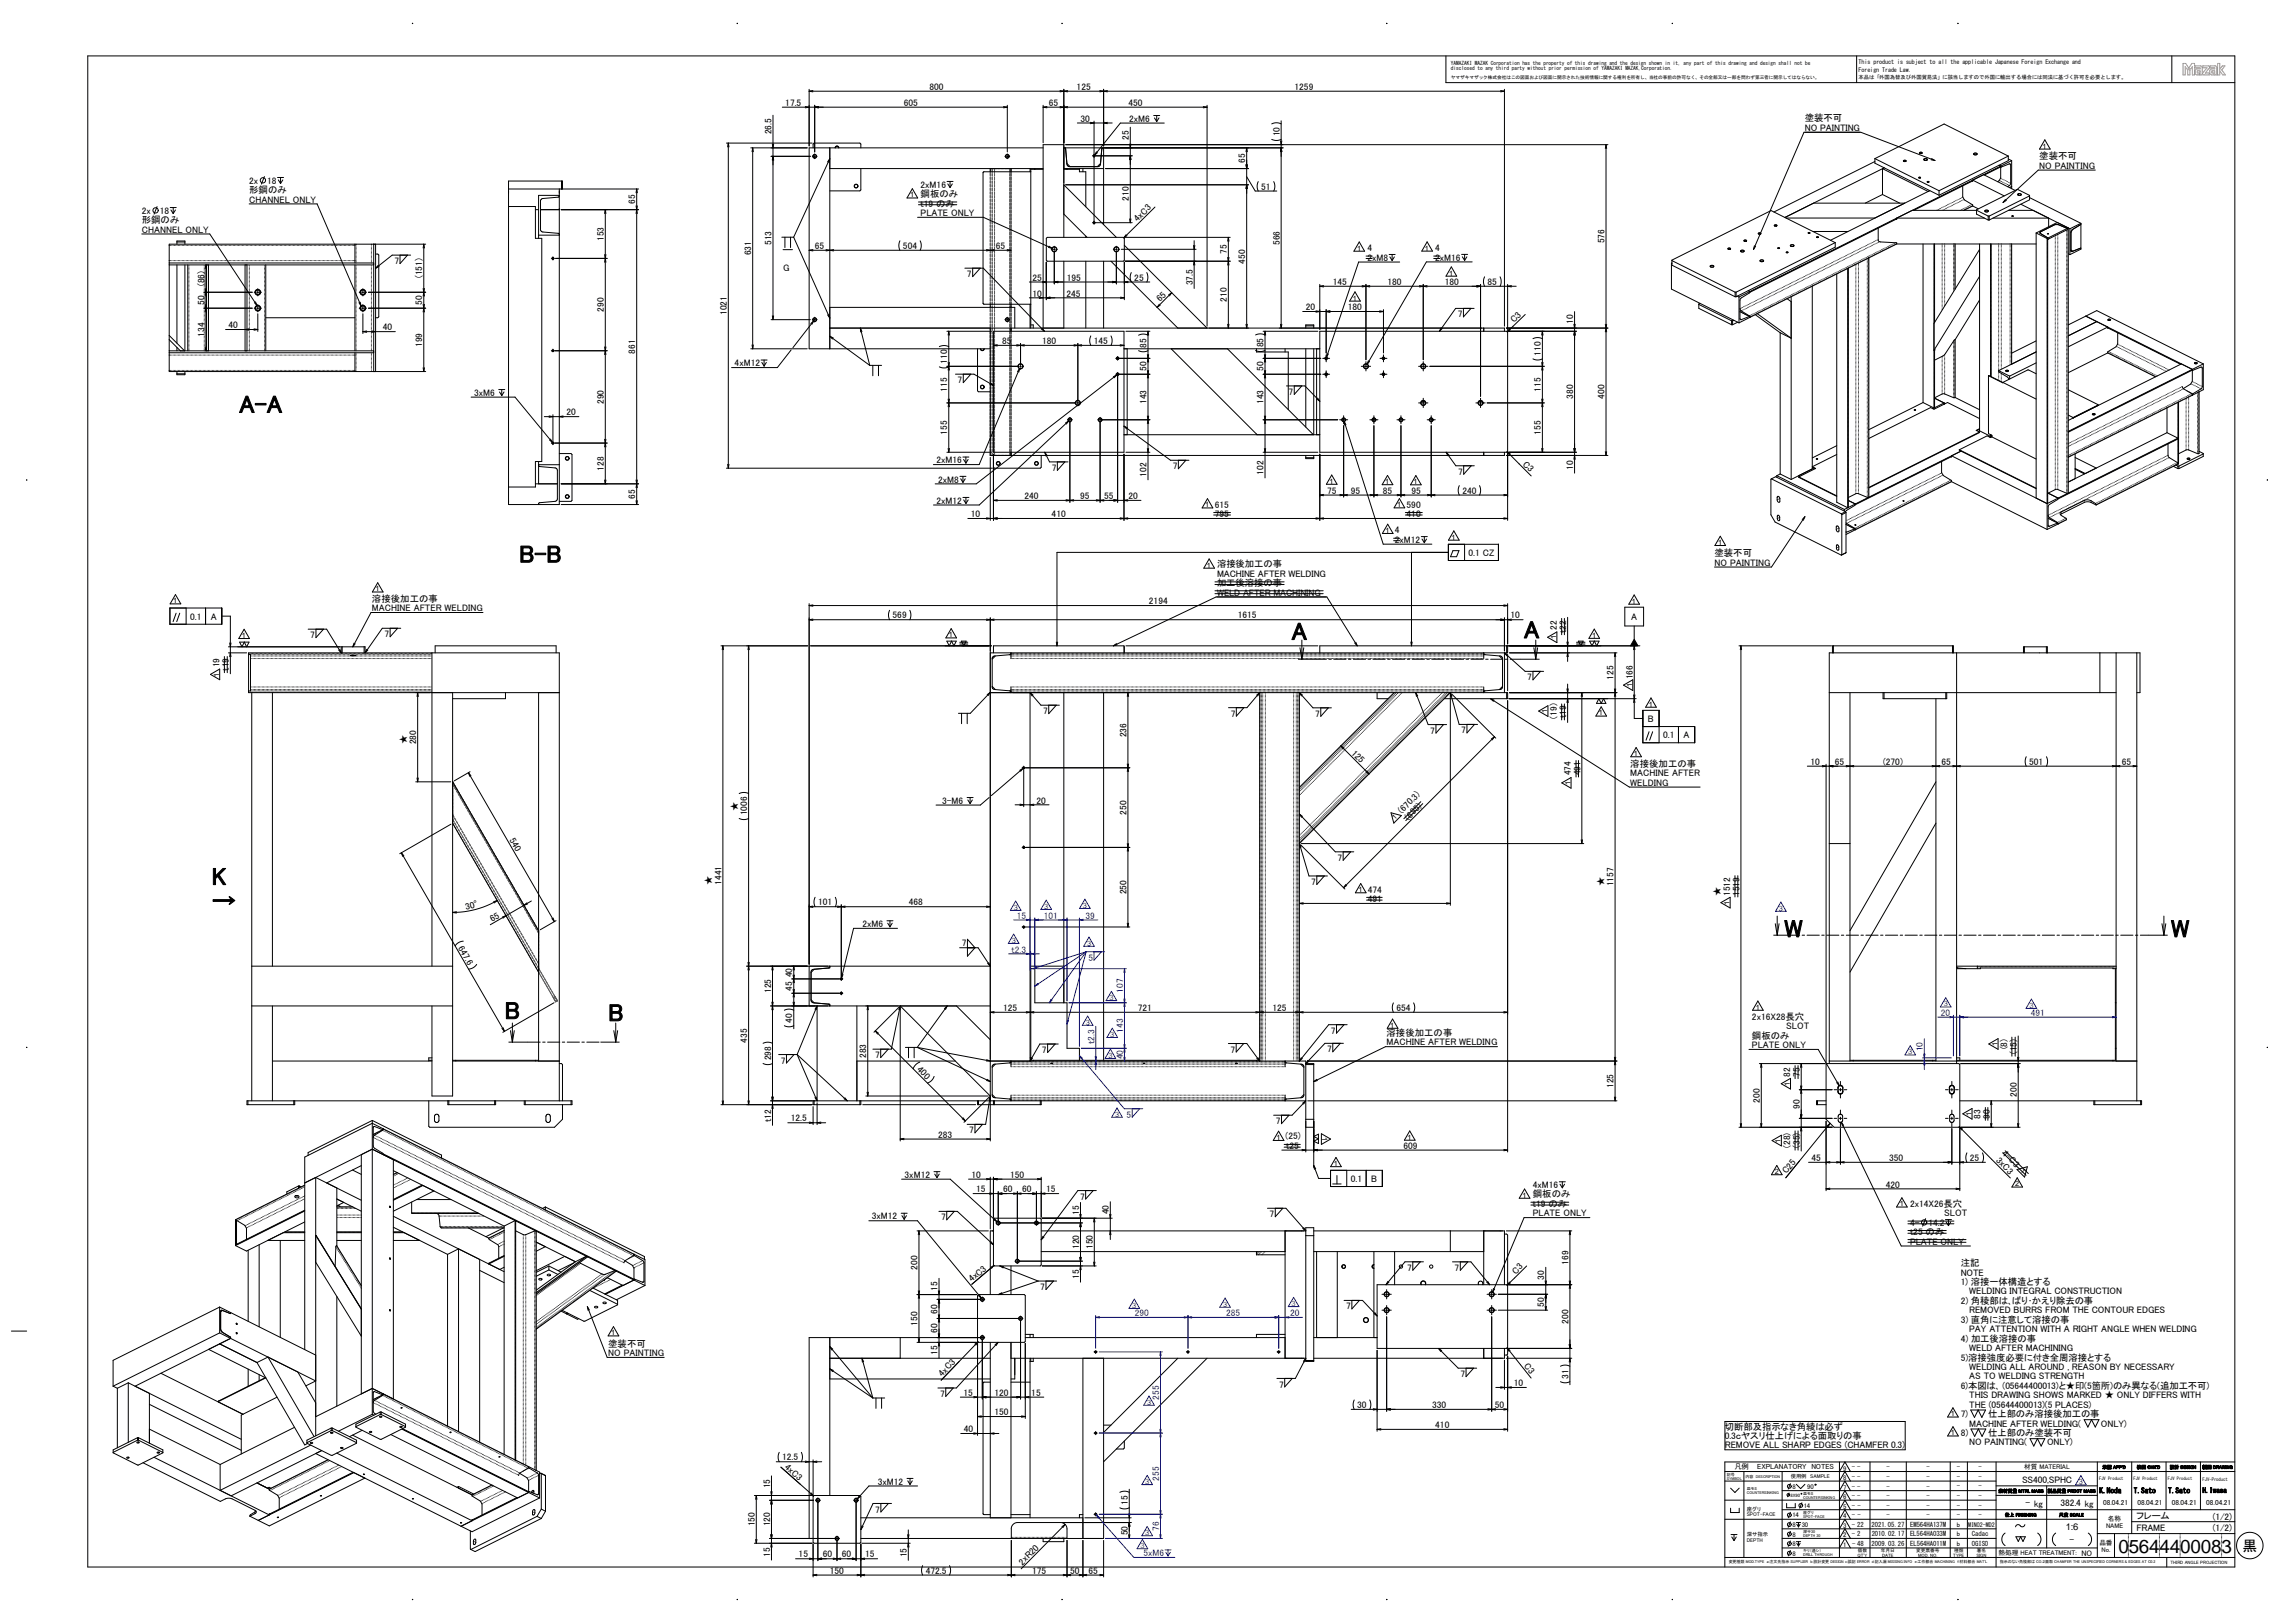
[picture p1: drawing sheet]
<svg xmlns="http://www.w3.org/2000/svg" width="1189mm" height="841mm" viewBox="0 0 1189 841" stroke-linecap="round" stroke-linejoin="round" font-family="sans-serif">
<defs><g id="words">
<g font-size="12.6">
<text x="124" y="214">A-A</text>
<text x="269" y="292">B-B</text>
<text x="669" y="332">A</text>
<text x="790" y="331">A</text>
<text x="110" y="459">K</text>
<text x="110" y="471">→</text>
<text x="925" y="486">W</text>
<text x="1125" y="486">W</text>
<text x="262" y="528">B</text>
<text x="315" y="529">B</text>
</g>
<text font-size="9.8" x="1098" y="805">05644400083</text>
<text font-size="7.7" x="1162" y="804">黒</text>
<g font-size="4.9">
<text x="482" y="47">800</text>
<text x="558" y="47">125</text>
<text x="671" y="47">1259</text>
<text x="407" y="55">17.5</text>
<text x="468" y="55">605</text>
<text x="544" y="55">65</text>
<text x="585" y="55">450</text>
<text x="560" y="63">30</text>
<text x="585" y="63">2xM6</text>
<text x="935" y="63">塗装不可</text>
<text x="400" y="70" transform="rotate(-90 400 70)">26.5</text>
<text x="663" y="71" transform="rotate(-90 663 71)">10</text>
<text x="935" y="68">NO PAINTING</text>
<text x="585" y="72" transform="rotate(-90 585 72)">25</text>
<text x="1057" y="83">塗装不可</text>
<text x="645" y="84" transform="rotate(-90 645 84)">65</text>
<text x="1057" y="87">NO PAINTING</text>
<text x="129" y="95">2x</text>
<text x="138" y="95">18</text>
<text x="129" y="100">形鋼のみ</text>
<text x="477" y="97">2xM16</text>
<text x="654" y="98">51</text>
<text x="129" y="105">CHANNEL ONLY</text>
<text x="329" y="106" transform="rotate(-90 329 106)">65</text>
<text x="477" y="107">t19 のみ</text>
<text x="477" y="102">鋼板のみ</text>
<text x="585" y="104" transform="rotate(-90 585 104)">210</text>
<text x="73" y="111">2x</text>
<text x="83" y="111">18</text>
<text x="477" y="112">PLATE ONLY</text>
<text x="73" y="116">形鋼のみ</text>
<text x="590" y="115" transform="rotate(-45 590 115)">4xC3</text>
<text x="73" y="121">CHANNEL ONLY</text>
<text x="313" y="125" transform="rotate(-90 313 125)">153</text>
<text x="400" y="127" transform="rotate(-90 400 127)">513</text>
<text x="422" y="129">65</text>
<text x="468" y="129">504</text>
<text x="516" y="129">65</text>
<text x="636" y="132" transform="rotate(-90 636 132)">75</text>
<text x="663" y="127" transform="rotate(-90 663 127)">566</text>
<text x="709" y="130">4</text>
<text x="744" y="130">4</text>
<text x="832" y="126" transform="rotate(-90 832 126)">576</text>
<text x="204" y="137">7</text>
<text x="389" y="132" transform="rotate(-90 389 132)">631</text>
<text x="645" y="137" transform="rotate(-90 645 137)">450</text>
<text x="709" y="135">2xM8</text>
<text x="744" y="135">2xM16</text>
<text x="406" y="140">G</text>
<text x="501" y="144">7</text>
<text x="106" y="148" transform="rotate(-90 106 148)">(86)</text>
<text x="219" y="144" transform="rotate(-90 219 144)">(151)</text>
<text x="535" y="145">25</text>
<text x="553" y="145">195</text>
<text x="588" y="145">25</text>
<text x="618" y="148" transform="rotate(-90 618 148)">37.5</text>
<text x="691" y="148">145</text>
<text x="719" y="148">180</text>
<text x="749" y="148">180</text>
<text x="771" y="148">85</text>
<text x="535" y="154">10</text>
<text x="553" y="154">245</text>
<text x="106" y="158" transform="rotate(-90 106 158)">50</text>
<text x="219" y="158" transform="rotate(-90 219 158)">50</text>
<text x="313" y="162" transform="rotate(-90 313 162)">290</text>
<text x="601" y="157" transform="rotate(-45 601 157)">65</text>
<text x="636" y="156" transform="rotate(-90 636 156)">210</text>
<text x="677" y="161">20</text>
<text x="698" y="161">180</text>
<text x="377" y="163" transform="rotate(-90 377 163)">1021</text>
<text x="756" y="165">7</text>
<text x="785" y="167" transform="rotate(-45 785 167)">C3</text>
<text x="815" y="168" transform="rotate(-90 815 168)">10</text>
<text x="118" y="170">40</text>
<text x="198" y="171">40</text>
<text x="106" y="174" transform="rotate(-90 106 174)">134</text>
<text x="219" y="180" transform="rotate(-90 219 180)">199</text>
<text x="519" y="178">85</text>
<text x="540" y="178">180</text>
<text x="567" y="178">145</text>
<text x="329" y="183" transform="rotate(-90 329 183)">861</text>
<text x="594" y="180" transform="rotate(-90 594 180)">85</text>
<text x="655" y="180" transform="rotate(-90 655 180)">85</text>
<text x="799" y="184" transform="rotate(-90 799 184)">110</text>
<text x="381" y="190">4xM12</text>
<text x="491" y="189" transform="rotate(-90 491 189)">110</text>
<text x="594" y="192" transform="rotate(-90 594 192)">50</text>
<text x="655" y="192" transform="rotate(-90 655 192)">50</text>
<text x="491" y="203" transform="rotate(-90 491 203)">115</text>
<text x="496" y="199">7</text>
<text x="799" y="203" transform="rotate(-90 799 203)">115</text>
<text x="246" y="205">3xM6</text>
<text x="313" y="209" transform="rotate(-90 313 209)">290</text>
<text x="594" y="209" transform="rotate(-90 594 209)">143</text>
<text x="655" y="209" transform="rotate(-90 655 209)">143</text>
<text x="668" y="205">7</text>
<text x="815" y="207" transform="rotate(-90 815 207)">380</text>
<text x="832" y="207" transform="rotate(-90 832 207)">400</text>
<text x="294" y="215">20</text>
<text x="491" y="225" transform="rotate(-90 491 225)">155</text>
<text x="799" y="225" transform="rotate(-90 799 225)">155</text>
<text x="313" y="244" transform="rotate(-90 313 244)">128</text>
<text x="485" y="240">2xM16</text>
<text x="545" y="244">7</text>
<text x="608" y="243">7</text>
<text x="789" y="241" transform="rotate(45 789 241)">C3</text>
<text x="815" y="244" transform="rotate(-90 815 244)">10</text>
<text x="486" y="250">2xM8</text>
<text x="594" y="247" transform="rotate(-90 594 247)">102</text>
<text x="655" y="246" transform="rotate(-90 655 246)">102</text>
<text x="756" y="246">7</text>
<text x="688" y="256">75</text>
<text x="700" y="256">95</text>
<text x="717" y="256">85</text>
<text x="731" y="256">95</text>
<text x="758" y="256">240</text>
<text x="329" y="259" transform="rotate(-90 329 259)">65</text>
<text x="485" y="261">2xM12</text>
<text x="531" y="259">240</text>
<text x="560" y="259">95</text>
<text x="572" y="259">55</text>
<text x="585" y="259">20</text>
<text x="630" y="263">615</text>
<text x="729" y="263">590</text>
<text x="503" y="268">10</text>
<text x="545" y="268">410</text>
<text x="630" y="268">795</text>
<text x="729" y="268">410</text>
<text x="723" y="276">4</text>
<text x="723" y="281">2xM12</text>
<text x="631" y="294">溶接後加工の事</text>
<text x="761" y="288">0.1 CZ</text>
<text x="889" y="288">塗装不可</text>
<text x="889" y="293">NO PAINTING</text>
<text x="631" y="299">MACHINE AFTER WELDING</text>
<text x="631" y="304">加工後溶接の事</text>
<text x="193" y="312">溶接後加工の事</text>
<text x="631" y="309">WELD AFTER MACHINING</text>
<text x="193" y="317">MACHINE AFTER WELDING</text>
<text x="595" y="313">2194</text>
<text x="99" y="321">0.1</text>
<text x="109" y="321">A</text>
<text x="463" y="320">569</text>
<text x="642" y="320">1615</text>
<text x="783" y="320">10</text>
<text x="845" y="321">A</text>
<text x="807" y="326" transform="rotate(-90 807 326)">22</text>
<text x="812" y="328" transform="rotate(-90 812 328)">t22</text>
<text x="161" y="331">7</text>
<text x="199" y="330">7</text>
<text x="114" y="346" transform="rotate(-90 114 346)">19</text>
<text x="119" y="348" transform="rotate(-90 119 348)">t19</text>
<text x="792" y="353">7</text>
<text x="836" y="352" transform="rotate(-90 836 352)">125</text>
<text x="846" y="352" transform="rotate(-90 846 352)">166</text>
<text x="541" y="370">7</text>
<text x="638" y="371">7</text>
<text x="682" y="371">7</text>
<text x="807" y="372" transform="rotate(-90 807 372)">(19)</text>
<text x="812" y="372" transform="rotate(-90 812 372)">t19</text>
<text x="854" y="374">B</text>
<text x="584" y="382" transform="rotate(-90 584 382)">236</text>
<text x="741" y="380">7</text>
<text x="757" y="380">7</text>
<text x="862" y="382">0.1</text>
<text x="873" y="382">A</text>
<text x="211" y="386" transform="rotate(-90 211 386)">★</text>
<text x="216" y="386" transform="rotate(-90 216 386)">280</text>
<text x="700" y="391" transform="rotate(45 700 391)">125</text>
<text x="814" y="402" transform="rotate(-90 814 402)">474</text>
<text x="819" y="402" transform="rotate(-90 819 402)">491</text>
<text x="845" y="397">溶接後加工の事</text>
<text x="938" y="396">10</text>
<text x="951" y="396">65</text>
<text x="976" y="396">(270)</text>
<text x="1006" y="396">65</text>
<text x="1052" y="396">501</text>
<text x="1100" y="396">65</text>
<text x="845" y="402">MACHINE AFTER</text>
<text x="845" y="407">WELDING</text>
<text x="488" y="416">3-M6</text>
<text x="537" y="416">20</text>
<text x="382" y="420" transform="rotate(-90 382 420)">★</text>
<text x="387" y="423" transform="rotate(-90 387 423)">1006</text>
<text x="584" y="422" transform="rotate(-90 584 422)">250</text>
<text x="727" y="422" transform="rotate(-45 727 422)">(670.3)</text>
<text x="730" y="425" transform="rotate(-45 730 425)">(695)</text>
<text x="264" y="435" transform="rotate(60 264 435)">540</text>
<text x="693" y="446">7</text>
<text x="369" y="458" transform="rotate(-90 369 458)">★</text>
<text x="374" y="458" transform="rotate(-90 374 458)">1441</text>
<text x="679" y="459">7</text>
<text x="831" y="459" transform="rotate(-90 831 459)">★</text>
<text x="836" y="459" transform="rotate(-90 836 459)">1157</text>
<text x="584" y="463" transform="rotate(-90 584 463)">250</text>
<text x="709" y="463">474</text>
<text x="709" y="467">491</text>
<text x="892" y="464" transform="rotate(-90 892 464)">★</text>
<text x="897" y="464" transform="rotate(-90 897 464)">1512</text>
<text x="901" y="464" transform="rotate(-90 901 464)">1519</text>
<text x="242" y="472" transform="rotate(-15 242 472)">30°</text>
<text x="424" y="469">101</text>
<text x="471" y="469">468</text>
<text x="255" y="478" transform="rotate(-30 255 478)">65</text>
<text x="447" y="480">2xM6</text>
<text x="237" y="491" transform="rotate(60 237 491)">647.6</text>
<text x="498" y="490">7</text>
<text x="411" y="506" transform="rotate(-90 411 506)">40</text>
<text x="400" y="515" transform="rotate(-90 400 515)">125</text>
<text x="411" y="513" transform="rotate(-90 411 513)">45</text>
<text x="520" y="524">125</text>
<text x="590" y="524">721</text>
<text x="659" y="524">125</text>
<text x="724" y="524">654</text>
<text x="411" y="530" transform="rotate(-90 411 530)">40</text>
<text x="908" y="528">2x16X28長穴</text>
<text x="926" y="533">SLOT</text>
<text x="690" y="536">7</text>
<text x="719" y="537">溶接後加工の事</text>
<text x="908" y="538">鋼板のみ</text>
<text x="387" y="540" transform="rotate(-90 387 540)">435</text>
<text x="540" y="546">7</text>
<text x="638" y="545">7</text>
<text x="688" y="545">7</text>
<text x="719" y="542">MACHINE AFTER WELDING</text>
<text x="908" y="543">PLATE ONLY</text>
<text x="1040" y="544" transform="rotate(-90 1040 544)">( )</text>
<text x="1040" y="542" transform="rotate(-90 1040 542)">8</text>
<text x="400" y="550" transform="rotate(-90 400 550)">298</text>
<text x="405" y="551">7</text>
<text x="449" y="548" transform="rotate(-90 449 548)">283</text>
<text x="453" y="548">7</text>
<text x="1045" y="546" transform="rotate(-90 1045 546)">(15)</text>
<text x="475" y="554" transform="rotate(45 475 554)">400</text>
<text x="836" y="564" transform="rotate(-90 836 564)">125</text>
<text x="928" y="558" transform="rotate(-90 928 558)">82</text>
<text x="933" y="558" transform="rotate(-90 933 558)">75</text>
<text x="1045" y="568" transform="rotate(-90 1045 568)">200</text>
<text x="912" y="571" transform="rotate(-90 912 571)">200</text>
<text x="933" y="575" transform="rotate(-90 933 575)">90</text>
<text x="400" y="582" transform="rotate(-90 400 582)">t12</text>
<text x="410" y="581">12.5</text>
<text x="1026" y="580" transform="rotate(-90 1026 580)">83</text>
<text x="1031" y="580" transform="rotate(-90 1031 580)">90</text>
<text x="502" y="587">7</text>
<text x="661" y="583">7</text>
<text x="486" y="590">283</text>
<text x="666" y="590">(25)</text>
<text x="666" y="595">t25</text>
<text x="727" y="595">609</text>
<text x="928" y="595" transform="rotate(-90 928 595)">(28)</text>
<text x="933" y="595" transform="rotate(-90 933 595)">(35)</text>
<text x="1037" y="598" transform="rotate(45 1037 598)">4-C3</text>
<text x="939" y="602">45</text>
<text x="979" y="602">350</text>
<text x="1021" y="602">25</text>
<text x="1034" y="602" transform="rotate(45 1034 602)">3xC3</text>
<text x="469" y="610">3xM12</text>
<text x="504" y="610">10</text>
<text x="524" y="610">150</text>
<text x="926" y="609" transform="rotate(-51 926 609)">C25</text>
<text x="506" y="618">15</text>
<text x="520" y="618">60</text>
<text x="530" y="618">60</text>
<text x="542" y="618">15</text>
<text x="700" y="612">0.1</text>
<text x="711" y="612">B</text>
<text x="794" y="616">4xM16</text>
<text x="977" y="615">420</text>
<text x="560" y="622">7</text>
<text x="794" y="621">鋼板のみ</text>
<text x="559" y="630" transform="rotate(-90 559 630)">15</text>
<text x="575" y="629" transform="rotate(-90 575 629)">40</text>
<text x="794" y="625">t19 のみ</text>
<text x="990" y="625">2x14X26長穴</text>
<text x="452" y="632">3xM12</text>
<text x="488" y="632">7</text>
<text x="658" y="631">7</text>
<text x="794" y="630">PLATE ONLY</text>
<text x="990" y="635">4-</text>
<text x="999" y="635">14.2</text>
<text x="1008" y="630">SLOT</text>
<text x="990" y="640">t25 のみ</text>
<text x="559" y="647" transform="rotate(-90 559 647)">120</text>
<text x="566" y="647" transform="rotate(-90 566 647)">150</text>
<text x="990" y="645">PLATE ONLY</text>
<text x="475" y="658" transform="rotate(-90 475 658)">200</text>
<text x="729" y="659">7</text>
<text x="754" y="659">7</text>
<text x="813" y="655" transform="rotate(-90 813 655)">169</text>
<text x="1016" y="656">注記</text>
<text x="504" y="665" transform="rotate(-40 504 665)">4xC3</text>
<text x="559" y="663" transform="rotate(-90 559 663)">15</text>
<text x="786" y="661" transform="rotate(-45 786 661)">C3</text>
<text x="800" y="663" transform="rotate(-90 800 663)">30</text>
<text x="1016" y="661">NOTE</text>
<text x="1016" y="666">1) 溶接一体構造とする</text>
<text x="486" y="669" transform="rotate(-90 486 669)">15</text>
<text x="539" y="669">7</text>
<text x="1021" y="671">WELDING INTEGRAL CONSTRUCTION</text>
<text x="800" y="677" transform="rotate(-90 800 677)">50</text>
<text x="1016" y="676">2) 角稜部は､ばり･かえり除去の事</text>
<text x="486" y="681" transform="rotate(-90 486 681)">60</text>
<text x="698" y="679">7</text>
<text x="1021" y="681">REMOVED BURRS FROM THE CONTOUR EDGES</text>
<text x="475" y="687" transform="rotate(-90 475 687)">150</text>
<text x="813" y="686" transform="rotate(-90 813 686)">200</text>
<text x="1016" y="685">3) 直角に注意して溶接の事</text>
<text x="486" y="691" transform="rotate(-90 486 691)">60</text>
<text x="1016" y="695">4) 加工後溶接の事</text>
<text x="1021" y="690">PAY ATTENTION WITH A RIGHT ANGLE WHEN WELDING</text>
<text x="315" y="698">塗装不可</text>
<text x="1021" y="700">WELD AFTER MACHINING</text>
<text x="315" y="703">NO PAINTING</text>
<text x="486" y="702" transform="rotate(-90 486 702)">15</text>
<text x="790" y="708" transform="rotate(51 790 708)">C3</text>
<text x="1016" y="705">5)溶接強度必要に付き全周溶接とする</text>
<text x="488" y="714" transform="rotate(-46 488 714)">4xC3</text>
<text x="757" y="714">7</text>
<text x="1021" y="710">WELDING ALL AROUND , REASON BY NECESSARY</text>
<text x="663" y="719">7</text>
<text x="785" y="718">10</text>
<text x="813" y="714" transform="rotate(-90 813 714)">31</text>
<text x="1016" y="720">6)本図は､ (05644400013)と★印(5箇所)のみ異なる(追加工不可)</text>
<text x="1021" y="715">AS TO WELDING STRENGTH</text>
<text x="487" y="724">7</text>
<text x="499" y="723">15</text>
<text x="515" y="723">120</text>
<text x="534" y="723">15</text>
<text x="1021" y="725">THIS DRAWING SHOWS MARKED ★ ONLY DIFFERS WITH</text>
<text x="703" y="730">30</text>
<text x="742" y="730">330</text>
<text x="775" y="730">50</text>
<text x="1021" y="729">THE (05644400013)(5 PLACES)</text>
<text x="515" y="733">150</text>
<text x="1016" y="734">7)</text>
<text x="1030" y="734">仕上部のみ溶接後加工の事</text>
<text x="499" y="742">40</text>
<text x="744" y="740">410</text>
<text x="894" y="741">切断部及指示なき角綾は必ず</text>
<text x="1021" y="739">MACHINE AFTER WELDING(</text>
<text x="1089" y="739">ONLY)</text>
<text x="894" y="746">0.3ｃヤスリ仕上げによる面取りの事</text>
<text x="1016" y="744">8)</text>
<text x="1021" y="749">NO PAINTING(</text>
<text x="1030" y="744">仕上部のみ塗装不可</text>
<text x="1061" y="749">ONLY)</text>
<text x="894" y="751">REMOVE ALL SHARP EDGES (CHAMFER 0.3)</text>
<text x="405" y="757">12.5</text>
<text x="406" y="761" transform="rotate(41 406 761)">4xC3</text>
<text x="399" y="771" transform="rotate(-90 399 771)">15</text>
<text x="455" y="769">3xM12</text>
<text x="1048" y="768">SS400,SPHC</text>
<text x="584" y="780" transform="rotate(-90 584 780)">15</text>
<text x="454" y="784">7</text>
<text x="1050" y="780">- kg</text>
<text x="1068" y="780">382.4 kg</text>
<text x="391" y="791" transform="rotate(-90 391 791)">150</text>
<text x="399" y="791" transform="rotate(-90 399 791)">120</text>
<text x="1107" y="787">フレーム</text>
<text x="1147" y="787">(1/2)</text>
<text x="584" y="796" transform="rotate(-90 584 796)">50</text>
<text x="1071" y="793">1:6</text>
<text x="1107" y="793">FRAME</text>
<text x="1147" y="793">(1/2)</text>
<text x="1073" y="799">-</text>
<text x="399" y="807" transform="rotate(-90 399 807)">15</text>
<text x="414" y="807">15</text>
<text x="426" y="807">60</text>
<text x="436" y="807">60</text>
<text x="448" y="807">15</text>
<text x="470" y="807" transform="rotate(-90 470 807)">15</text>
<text x="430" y="816">150</text>
<text x="480" y="816">472.5</text>
<text x="530" y="811" transform="rotate(-45 530 811)">2xR20</text>
<text x="535" y="816">175</text>
<text x="555" y="816">50</text>
<text x="564" y="816">65</text>
</g>
<g font-size="4.9" fill="#00f">
<text x="527" y="476">15</text>
<text x="541" y="476">101</text>
<text x="563" y="476">39</text>
<text x="524" y="494">t2.3</text>
<text x="564" y="498">5</text>
<text x="582" y="514" transform="rotate(-90 582 514)">107</text>
<text x="1006" y="526">20</text>
<text x="1052" y="526">491</text>
<text x="582" y="535" transform="rotate(-90 582 535)">143</text>
<text x="567" y="541" transform="rotate(-90 567 541)">t2.3</text>
<text x="997" y="545" transform="rotate(-90 997 545)">10</text>
<text x="582" y="549" transform="rotate(-90 582 549)">40</text>
<text x="584" y="579">5</text>
<text x="588" y="682">290</text>
<text x="636" y="682">285</text>
<text x="669" y="682">20</text>
<text x="601" y="725" transform="rotate(-90 601 725)">255</text>
<text x="601" y="767" transform="rotate(-90 601 767)">255</text>
<text x="601" y="793" transform="rotate(-90 601 793)">76</text>
<text x="593" y="806">5xM6</text>
</g>
<text font-size="4.2" x="1079" y="806">NO</text>
<g font-size="3.8">
<text x="1059" y="77">1</text>
<text x="472" y="102">1</text>
<text x="703" y="130">1</text>
<text x="738" y="130">1</text>
<text x="751" y="143">1</text>
<text x="701" y="156">1</text>
<text x="689" y="251">1</text>
<text x="718" y="251">1</text>
<text x="733" y="251">1</text>
<text x="625" y="263">1</text>
<text x="724" y="263">1</text>
<text x="718" y="276">1</text>
<text x="752" y="280">1</text>
<text x="890" y="282">1</text>
<text x="625" y="294">1</text>
<text x="195" y="306">1</text>
<text x="90" y="313">1</text>
<text x="846" y="313">1</text>
<text x="125" y="331">1</text>
<text x="492" y="330">1</text>
<text x="806" y="331" transform="rotate(-90 806 331)">1</text>
<text x="825" y="330">1</text>
<text x="114" y="351" transform="rotate(-90 114 351)">1</text>
<text x="846" y="356" transform="rotate(-90 846 356)">1</text>
<text x="802" y="370" transform="rotate(-90 802 370)">1</text>
<text x="829" y="371">1</text>
<text x="854" y="366">1</text>
<text x="847" y="392">1</text>
<text x="814" y="407" transform="rotate(-90 814 407)">1</text>
<text x="723" y="425" transform="rotate(-45 723 425)">1</text>
<text x="704" y="462">1</text>
<text x="896" y="469" transform="rotate(-90 896 469)">1</text>
<text x="910" y="523">1</text>
<text x="721" y="533">1</text>
<text x="1035" y="542" transform="rotate(-90 1035 542)">1</text>
<text x="928" y="563" transform="rotate(-90 928 563)">1</text>
<text x="1022" y="578" transform="rotate(-90 1022 578)">1</text>
<text x="661" y="591">1</text>
<text x="685" y="589" transform="rotate(90 685 589)">1</text>
<text x="729" y="591">1</text>
<text x="923" y="592" transform="rotate(-90 923 592)">1</text>
<text x="691" y="604">1</text>
<text x="920" y="608">2</text>
<text x="1047" y="607" transform="rotate(45 1047 607)">1</text>
<text x="1044" y="615">2</text>
<text x="789" y="621">1</text>
<text x="985" y="625">1</text>
<text x="317" y="692">1</text>
<text x="1011" y="734">1</text>
<text x="1011" y="744">1</text>
<text x="899" y="761">凡例</text>
<text x="911" y="761">EXPLANATORY　NOTES</text>
<text x="1088" y="774">K.Noda</text>
<text x="1106" y="774">T.Sato</text>
<text x="1124" y="774">T.Sato</text>
<text x="1090" y="780">08.04.21</text>
<text x="1108" y="780">08.04.21</text>
<text x="1126" y="780">08.04.21</text>
<text x="1143" y="780">08.04.21</text>
</g>
<g font-size="3.8" fill="#00f">
<text x="525" y="471">3</text>
<text x="541" y="471">3</text>
<text x="561" y="470">3</text>
<text x="922" y="472">3</text>
<text x="524" y="489">3</text>
<text x="563" y="490">3</text>
<text x="575" y="518">3</text>
<text x="1007" y="521">3</text>
<text x="1052" y="522">3</text>
<text x="563" y="531">3</text>
<text x="575" y="537">3</text>
<text x="574" y="548">3</text>
<text x="989" y="546">3</text>
<text x="578" y="579">3</text>
<text x="587" y="678">3</text>
<text x="634" y="677">3</text>
<text x="669" y="677">3</text>
<text x="594" y="728">3</text>
<text x="594" y="769">3</text>
<text x="1077" y="769">3</text>
<text x="594" y="795">3</text>
<text x="591" y="802">3</text>
</g>
<text font-size="3.6" x="1141" y="774">H.Iwasa</text>
<g font-size="3.5">
<text x="960" y="761">- -</text>
<text x="978" y="761">-</text>
<text x="998" y="761">-</text>
<text x="1014" y="761">-</text>
<text x="1025" y="761">-</text>
<text x="1049" y="761">材質 MATERIAL</text>
<text x="955" y="767">8</text>
<text x="955" y="762">9</text>
<text x="960" y="766">- -</text>
<text x="978" y="766">-</text>
<text x="998" y="766">-</text>
<text x="1014" y="766">-</text>
<text x="1025" y="766">-</text>
<text x="929" y="771">8</text>
<text x="937" y="771">90</text>
<text x="955" y="772">7</text>
<text x="960" y="771">- -</text>
<text x="978" y="772">-</text>
<text x="998" y="771">-</text>
<text x="1014" y="771">-</text>
<text x="1025" y="771">-</text>
<text x="955" y="777">6</text>
<text x="960" y="776">- -</text>
<text x="978" y="776">-</text>
<text x="998" y="776">-</text>
<text x="1014" y="776">-</text>
<text x="1025" y="776">-</text>
<text x="935" y="781">14</text>
<text x="955" y="782">5</text>
<text x="960" y="781">- -</text>
<text x="978" y="781">-</text>
<text x="998" y="781">-</text>
<text x="1014" y="781">-</text>
<text x="1025" y="781">-</text>
<text x="929" y="786">14</text>
<text x="929" y="791">8</text>
<text x="934" y="791">30</text>
<text x="955" y="792">3</text>
<text x="955" y="787">4</text>
<text x="960" y="786">- -</text>
<text x="960" y="791">- 22</text>
<text x="970" y="791">2021.05.27</text>
<text x="978" y="786">-</text>
<text x="990" y="791">EM564HA137M</text>
<text x="998" y="786">-</text>
<text x="1014" y="791">b</text>
<text x="1014" y="786">-</text>
<text x="1025" y="786">-</text>
<text x="1091" y="792">NAME</text>
<text x="1092" y="788">名称</text>
<text x="929" y="796">8</text>
<text x="955" y="797">2</text>
<text x="960" y="796">- 2</text>
<text x="970" y="796">2010.02.17</text>
<text x="990" y="796">EL564HA033M</text>
<text x="1014" y="796">b</text>
<text x="1022" y="796">Cadac</text>
<text x="929" y="801">8</text>
<text x="955" y="802">1</text>
<text x="960" y="801">- 48</text>
<text x="970" y="801">2009.03.26</text>
<text x="990" y="801">EL564HA011M</text>
<text x="1014" y="801">b</text>
<text x="1022" y="801">OGISO</text>
<text x="1088" y="800">品番</text>
<text x="1089" y="804">No.</text>
<text x="929" y="806">8</text>
<text x="1036" y="806">熱処理 HEAT TREATMENT:</text>
</g>
<g font-size="3.1">
<text x="963" y="33">This product is subject to all the applicable Japanese Foreign Exchange and</text>
<text x="963" y="37">Foreign Trade Law.</text>
<text x="1020" y="791">MINO2-MD2</text>
</g>
<g font-size="2.8">
<text x="752" y="34">YAMAZAKI MAZAK Corporation has the property of this drawing and the design shown in it, any part of this drawing and design shall not be</text>
<text x="752" y="36">disclosed to any third party without prior permission of YAMAZAKI MAZAK,Corporation.</text>
<text x="963" y="41">本品は「外国為替及び外国貿易法」に該当しますので外国に輸出する場合には同法に基づく許可を必要とします。</text>
<text x="928" y="766">使用例　SAMPLE</text>
<text x="905" y="783">座グリ</text>
<text x="905" y="786">SPOT-FACE</text>
<text x="905" y="796">深サ指示</text>
<text x="905" y="799">DEPTH</text>
</g>
<g font-size="2.4">
<text x="752" y="41">ヤマザキマザック株式会社はこの図面および図面に開示された技術情報に関する権利を所有し、当社の事前の許可なく、その全部又は一部を問わず第三者に開示してはならない。</text>
<text x="1090" y="761">承認 APP'D</text>
<text x="1107" y="761">検図 CHK'D</text>
<text x="1124" y="761">設計 DESIGN</text>
<text x="1141" y="761">製図 DRAWING</text>
<text x="1141" y="767">FJV-Product</text>
<text x="1036" y="773">素材質量 MTRL MASS</text>
<text x="1061" y="773">製品質量 PRDCT MASS</text>
<text x="928" y="776">8X90</text>
<text x="1039" y="786">仕上 FINISHING</text>
<text x="1067" y="786">尺度 SCALE</text>
<text x="963" y="807">QT'Y</text>
<text x="963" y="804">個数</text>
<text x="975" y="804">年月日</text>
<text x="975" y="807">DATE</text>
<text x="993" y="804">変更票番号</text>
<text x="994" y="807">MOD. NO.</text>
<text x="1012" y="807">TYPE</text>
<text x="1013" y="804">種類</text>
<text x="1024" y="807">SIGN</text>
<text x="1024" y="804">署名</text>
<text x="1125" y="810">THIRD ANGLE PROJECTION</text>
</g>
<g font-size="2.3">
<text x="1088" y="767">FJV Product</text>
<text x="1106" y="767">FJV Product</text>
<text x="1124" y="767">FJV Product</text>
</g>
<g font-size="2.1">
<text x="895" y="765">記号</text>
<text x="895" y="767">SYMBOL</text>
<text x="905" y="766">内容 DESCRIPTION</text>
<text x="905" y="772">皿モミ</text>
<text x="905" y="774">COUNTERSINKING</text>
<text x="934" y="775">皿モミ</text>
<text x="934" y="777">COUNTERSINKING</text>
<text x="934" y="785">座グリ</text>
<text x="934" y="787">SPOT-FACE</text>
<text x="934" y="795">深サ30</text>
<text x="934" y="797">DEPTH 30</text>
<text x="934" y="804">キリ（通シ）</text>
<text x="934" y="807">DRILL THROUGH</text>
<text x="896" y="810">変更種類 MOD.TYPE a:注文先指示 SUPPLIER b:設計変更 DESIGN c:誤記 ERROR d:記入漏 MISSING INFO e:工作都合 MACHINING f:材料都合 MAT'L</text>
<text x="1036" y="810">指示のない角稜部は C０.２面取 CHAMFER THE UNSPECIFIED CORNERS &amp; EDGES AT C0.2</text>
</g>
</g></defs>
<g fill="none" stroke="#000" stroke-width=".52">
<path d="M214 12h.1M550 12h.1M719 12h.1M867 12h.1M1015 12h.1M45 29h1113v783h-1113zM749 29v14h409M962 29v14M1126 29v14M401 60v106M405 56h117M417 55l2 1h-2"/>
<path d="M419 46v30M419 47h361M419 47l2 1M421 47h-2M422 55v24M424 55l-2 1h2M520 55l2 1M522 55v24M522 56h-2M541 55v19M541 56h2M541 56h85"/>
<path d="M543 55l-2 1M549 47l4 1M549 55l4 1M551 46v77M553 47l-4 1M553 55l-4 1M570 47l4 1M572 46v30M574 47l-4 1M598 60h3M599 60v3M624 55l2 1"/>
<path d="M626 56h-2M626 55v114M778 47h2M780 46v123M780 47l-2 1M376 74h45M377 74v2M377 74l1 2M377 74v169M389 77h29M390 77v2M390 77v104"/>
<path d="M400 75l1 2v-2M421 77l1-3h24v3M422 80h.1M430 77v104M433 77l1-1 1 1M522 80h.1M541 77h-122v104h94M551 77h114M551 75h-10v95M552 77h.1M552 77l1 8 1 1h15l1-1 1-8h1M552 75h281"/>
<path d="M558 64h18M565 63l2 1h-2M567 63v52M568 79l-1 1M569 79l-2 1M571 77l-1 8-1 1M572 77v39M574 63l-2 1h2M585 75l1 2v-2M586 66v49M598 61l1 2M601 61l-2 2"/>
<path d="M603 64h-22l-14 16M646 77v93M646 77v2M659 64h3h2M659 72l3 1 2-1M664 79v-2v2M664 73v2v-2M664 63v107M832 75v2M832 75l1 2M832 75v161M995 79h1l-1 1z"/>
<path d="M1023 80a.8 .8 0 0 1 1-1 .8 .8 0 0 1 0 1h-1zM1023 80a.7 .7 0 0 1 1-1 .7 .7 0 0 1 0 1zM1060 72l3 5h-6zM137 91l-2 4M144 92h3M144 93l1 2M145 92v3M147 93l-2 2M264 98h67M290 98v163h-26v-167h28v4M291 94v4M330 98v163"/>
<path d="M330 98v2M400 81h20M400 83l1-2v2M421 81h.1M422 81h.1M422 81h1M422 82h.1M423 81h.1M430 87h111M430 82l-19 41M430 82v2M430 82l-1 2"/>
<path d="M446 87v11v1h-16M473 98l3 5h-6zM491 94h3M491 95l1 2M492 94v3M494 95l-2 2M513 87v2M521 81h.1M522 81h.1M522 82h.1M523 81h.1M524 87v2"/>
<path d="M534 87v2M534 89h-25v68l25 1M536 87v1M541 88h-7v82M551 88h8M551 96l28 27M551 87h21M552 96h95M553 85l2 1M553 87v1M559 87v2h4v18M561 87v2"/>
<path d="M566 81h.1M567 81h.1M568 81h19M573 87h74M585 83l1-2v2M646 98v-2v2M646 85v2v-2M646 92l5 7h11M652 94v3v2M660 94l1 3-1 2M972 82v3l33 16M972 82l33 17"/>
<path d="M972 84l-53 26M976 87l23 12h1l-51 26M976 87l-51 26 15-8h47M976 87v14M986 83h2a.7 .7 0 0 1-1 1 .7 .7 0 0 1-1-1zM987 83h1zM994 92h1zM997 82h1l1 1h-1zM997 82a.7 .7 0 0 1 1 0 .7 .7 0 0 1 0 1zM999 94h1zM1001 83h2M1001 82l2 1"/>
<path d="M1003 83l-39-14h-29l-26 60M1005 99v2M1010 100h.1M1011 99h.1M1012 99h.1M1013 98h.1M1014 98h.1M1014 97h.1M1015 97h.1M1016 97h.1M1017 96h.1M1017 96v6l1 2 4 2v1"/>
<path d="M1018 96h.1M1019 95h.1M1020 95h.1M1021 94h-1M1021 94h.1M1022 94h.1M1022 94l-30 15M1022 93l17 9M1022 93v1M1022 93l6-2 16 8M1029 90h.1M1030 90h.1"/>
<path d="M1031 89h.1M1032 89h.1M1033 88h.1M1034 88h.1M1034 87v1M1035 87h.1M1036 87h.1M1036 86h1M1036 94h.1M1037 94h.1M1037 92h.1M1037 86h.1"/>
<path d="M1037 86l5-1v10l-2 2M1037 86l-9 4M1037 86l-136 68M1037 87v5l-2 2M1037 93h.1M1038 94h.1M1038 93h.1M1039 95h.1M1039 93h.1M1039 94h.1M1040 95h.1M1040 94h.1"/>
<path d="M1040 96h.1M1041 81l-33-17-36 18M1041 81l-36 18M1041 81v2l-36 18M1041 82l2 1M1041 96h.1M1041 94h.1M1041 85h.1M1042 95h.1M1042 85h.1M1042 97h.1M1042 97h-1"/>
<path d="M1043 83l-6 3M1043 83v15M1086 88h-30l-18 17M81 107l-1 4M88 108h3M89 109l1 2M90 108v3M91 109l-1 2M129 106h35l23 53M264 107h13v17h4v115h-4v13h-13M277 109h2M280 119l1 1 8 1"/>
<path d="M290 102h-1l-8 1-1 1v15M290 108v1h-10M290 101h-11v23M291 109h40M314 109v142M314 109l-1 2M314 109v2M330 107v4M476 113h34l35 16M476 106h20M476 105h20M551 111l12 12"/>
<path d="M566 115h.1M567 115h.1M567 115v1M567 116h.1M568 115h19M585 113l1 2M586 113v2M599 107l-17 16M920 117h1a.6 .6 0 0 1-1 0 .6 .6 0 0 1-1 0zM920 117h1h-1zM926 113h46M940 120h18"/>
<path d="M970 120h.1M971 119h.1M972 119h.1M973 118h.1M973 118l1 7 9 1M974 118h.1M974 117h.1M975 117h.1M976 101l9 4M976 101l-9 4M976 117h.1M977 116h.1"/>
<path d="M978 116h-1M978 116h.1M979 115h.1M980 115h.1M981 114h-1M981 114h.1M982 114h.1M983 113h.1M983 113l-76 38M983 113h45M983 113v1h-1M991 109h.1"/>
<path d="M992 109h.1M993 108h.1M994 108h.1M994 107h.1M995 107h.1M996 107h.1M997 106h.1M998 106h.1M999 105h.1M1000 105h.1M1001 104h-1M1001 104h.1"/>
<path d="M1002 104h.1M1003 103h.1M1004 103h-1M1004 109h.1M1004 103h.1M1005 109h-1M1005 102h.1M1005 108h.1M1006 108h.1M1006 102h.1M1007 101h.1M1007 107h.1"/>
<path d="M1007 109h.1M1008 107h-1M1008 108v1M1008 101h.1M1008 107h.1M1008 108h.1M1008 100h.1M1009 106h.1M1009 108h.1M1009 100h.1M1010 106h.1M1010 107h.1"/>
<path d="M1011 106h.1M1011 107h.1M1011 105h.1M1012 105h.1M1012 106h.1M1013 104h.1M1013 106h.1M1014 104h.1M1014 105h.1M1015 103h.1M1015 105h.1M1016 103h.1"/>
<path d="M1016 104h.1M1017 109h.1M1017 103h.1M1017 104h.1M1017 108h.1M1017 102h.1M1018 108h.1M1018 103h.1M1018 109h.1M1019 108h.1M1019 107v1M1020 107h.1"/>
<path d="M1020 108h.1M1021 107h-1M1021 107h.1M1021 106h.1M1022 107h.1M1022 106h.1M1022 107l3 1M1022 107l-4 2M1029 109a.8 .8 0 0 1 1 0 .8 .8 0 0 1 0 1h-1zM1029 109a.7 .7 0 0 1 1 0 .7 .7 0 0 1 0 1zM1030 112l-6-3h-33l-8 4M1030 114l-6-3v-2l21-11 7 3v3l-21 10"/>
<path d="M1030 112h1M1030 112v2M1030 114h1M1031 112v2M1033 113h29v4M1039 103l-1 2M1040 104l-2 1M1041 109h13M1043 112h.1M1046 101a.8 .8 0 0 1 1-1 .8 .8 0 0 1 0 1h-1zM1046 101v-1a.7 .7 0 0 1 1 1 .7 .7 0 0 1 0 1 .7 .7 0 0 1-1-1zM1047 106l26 13"/>
<path d="M1052 102l-21 10M1052 102l26 14M1065 116h2l4 2M1065 116l7 2M1065 116h.1M1065 116l-8 4M1066 116h.1M1071 119h.1M1071 118l-10 5M1071 118v1l-10 5M1072 119h.1M1072 118v138"/>
<path d="M1072 118l-6-3-11 6M1073 119v13M1074 119l-1 1M1078 116h.1M1078 116l-5 4v10h1M1078 116v13l-4 1M1078 116l-5 3M73 121h36l24 37M88 135h.1M88 127h.1M88 137h106M88 136h106"/>
<path d="M89 135h.1M89 127h.1M90 135h.1M90 127h.1M91 135h.1M91 127h.1M92 127v-2h4v2M92 137v41M92 125h4M92 135h.1M92 127h.1M93 135h.1"/>
<path d="M93 127h.1M94 135h.1M94 127h.1M94 135h1M94 127h1M95 135h.1M95 127h.1M96 135h.1M96 127h.1M96 137v45M96 135h1M96 127h1"/>
<path d="M97 135h.1M97 127h.1M97 137v45M98 135h.1M98 127h.1M98 138h.1M98 139h.1M98 140h.1M99 135h.1M99 127h.1M100 135h.1M100 127h.1"/>
<path d="M101 135h.1M101 127h.1M102 135h.1M102 127h.1M103 135h.1M103 127h.1M104 135h.1M104 127h.1M105 135h.1M105 127h.1M106 138h.1M106 139h.1"/>
<path d="M106 140h.1M106 135h.1M106 127h.1M107 135h.1M107 127h.1M107 137v45M107 137v2M107 137l-1 2M108 135h.1M108 127h.1M108 137v45M109 135h.1"/>
<path d="M109 127h.1M110 135h.1M110 127h.1M111 135h.1M111 127h.1M112 135h.1M112 127h.1M113 135h.1M113 127h.1M114 135h.1M114 127h.1M115 135h.1"/>
<path d="M115 127h.1M115 135h1M115 127h1M116 135h.1M116 127h.1M117 135h.1M117 127h.1M117 135h1M117 127h1M118 135h.1M118 127h.1M119 135h.1"/>
<path d="M119 127h.1M120 135h.1M120 127h.1M121 135h.1M121 127h.1M122 135h.1M122 127h.1M123 135h.1M123 127h.1M124 135h.1M124 127h.1M125 135h.1"/>
<path d="M125 127h.1M126 135h.1M126 127h.1M127 135h.1M127 127h.1M127 137v45M128 135h.1M128 127h.1M128 137v45M129 135h.1M129 127h.1M129 138h.1"/>
<path d="M129 139h.1M129 140h.1M130 135h.1M130 127h.1M131 135h.1M131 127h.1M132 135h.1M132 127h.1M133 135h.1M133 127h.1M134 135h.1M134 127h.1"/>
<path d="M135 135h.1M135 127h.1M136 135h.1M136 127h.1M136 135h1M136 127h1M137 138h.1M137 139h.1M137 140h.1M137 135h.1M137 127h.1M138 137v45"/>
<path d="M138 135h.1M138 127h.1M138 135h1M138 127h1M139 135h.1M139 127h.1M140 135h.1M140 127h.1M141 135h.1M141 127h.1M142 135h.1M142 127h.1"/>
<path d="M143 135h.1M143 127h.1M144 135h.1M144 127h.1M145 135h.1M145 127h.1M146 135h.1M146 127h.1M147 135h.1M147 127h.1M148 135h.1M148 127h.1"/>
<path d="M149 135h.1M149 127h.1M150 135h.1M150 127h.1M151 135h.1M151 127h.1M152 135h.1M152 127h.1M153 135h.1M153 127h.1M154 135h.1M154 127h.1"/>
<path d="M155 135h.1M155 127h.1M156 135h.1M156 127h.1M157 135h.1M157 127h.1M157 135h1M157 127h1M158 135h.1M158 127h.1M159 135h.1M159 127h.1"/>
<path d="M159 135h1M159 127h1M160 135h.1M160 127h.1M161 135h.1M161 127h.1M162 135h.1M162 127h.1M163 135h.1M163 127h.1M164 135h.1M164 127h.1"/>
<path d="M165 135h.1M165 127h.1M166 135h.1M166 127h.1M167 135h.1M167 127h.1M168 135h.1M168 127h.1M169 135h.1M169 127h.1M170 135h.1M170 127h.1"/>
<path d="M171 135h.1M171 127h.1M172 135h.1M172 127h.1M173 135h.1M173 127h.1M174 135h.1M174 127h.1M175 135h.1M175 127h.1M176 135h.1M176 127h.1"/>
<path d="M177 135h.1M177 127h.1M178 135h.1M178 127h.1M179 135h.1M179 127h.1M180 135h.1M180 127h.1M180 135h1M180 127h1M181 135h.1M181 127h.1"/>
<path d="M182 135h.1M182 127h.1M183 135h.1M183 127h.1M184 135h.1M184 127h.1M184 127v9M184 137v45M185 127h.1M185 128h.1M185 129h.1M185 130h.1"/>
<path d="M185 131h.1M185 131v1M185 132h.1M185 133h.1M185 134h.1M185 135h.1M185 136h.1M185 138h.1M185 139h.1M185 140h.1M192 127h.1M192 128h.1"/>
<path d="M192 129h.1M192 130h.1M192 131h.1M192 131v1M192 132h.1M192 133h.1M192 134h.1M192 135h.1M192 136h.1M192 138h.1M192 139h.1M192 140h.1"/>
<path d="M194 127v66M195 132h1v32l-1 1M195 127v66M196 138l-1 1M207 132v5l4-5M213 132h-10l-8 7M220 127v66M220 127l-1 2M220 127v2M221 127h-133v66h133M279 122h11M286 134h.1"/>
<path d="M286 134h1M287 133h.1M287 133v1M287 135h.1M288 134h27M289 121l1 1M313 132l1 2M314 134l-1 2M314 134v2M314 132v2M405 123h6M406 129h5"/>
<path d="M407 123v5M410 123v5M411 123l19 42M419 130h2M419 130h105M421 129l-2 1M428 129l2 1M430 130h-2M430 130h2M432 129l-2 1M466 125v2v3M477 125v2v3"/>
<path d="M500 139h10l31 33M504 139v4l4-4M511 129l2 1M513 130h-2M513 130h2M515 129l-2 1M522 129l2 1M524 130h-2M542 123h1h39h1v12h-1h-39h-1zM542 136v19M543 128l2 1M544 128l1 1"/>
<path d="M545 129h1M546 129h1M546 128h.1M546 129v1M546 130v17M547 129h1M551 135v35M563 122v1M563 135v35M572 135v35M576 135l34 35M577 129h1"/>
<path d="M578 129h1M579 128h.1M579 129v1M579 130v17M579 129h1M581 129h39M583 136v19M583 127l43 43M583 135h55M583 123h55M584 122l-2 1M619 137v-2v2"/>
<path d="M619 127v2v-2M619 125v24M636 133l1 2M637 123l-1 2M637 123v2M637 123v47M637 135l-1 2M637 135v2M637 133v2M704 125l3 5h-5zM708 134h3M708 133h3"/>
<path d="M720 132h3M720 133l1 2M721 132v3M723 133l-2 2M725 136h-21l-17 49M740 125l2 5h-5zM743 134h3M743 133h3M752 138l3 5h-6zM757 132h4M758 133l1 2M759 132v3"/>
<path d="M760 133l-1 2M763 136h-24l-31 53M866 136v14l35 17M866 136v1M866 135l33 16M866 136h.1M886 138a.8 .8 0 0 1 1-1 .8 .8 0 0 1 1 1h-1zM886 138a.7 .7 0 0 1 1-1 .7 .7 0 0 1 1 1zM895 129h2h-1zM902 130a.8 .8 0 0 1 1-1 1.1 1.1 0 0 1 1 2l-2-1zM902 130a.7 .7 0 0 1 1-1 .7 .7 0 0 1 0 1zM904 125l1-1a.7 .7 0 0 1-1 1z"/>
<path d="M904 125h1h-1zM909 127v2M910 128l-1 1M911 121h2h-1zM912 135a.8 .8 0 0 1 1-1 1.1 1.1 0 0 1 1 2h-2zM912 135a.7 .7 0 0 1 1-1 1.1 1.1 0 0 1 1 2zM926 131h1zM928 127a.8 .8 0 0 1 1 0 .8 .8 0 0 1 0 1h-1zM928 127a.7 .7 0 0 1 1 0 .7 .7 0 0 1 0 1h-1zM930 140h.1M931 139h.1M932 139h.1"/>
<path d="M933 138h.1M934 138h.1M934 137h.1M935 137h.1M936 137h.1M937 136h.1M937 121h1zM937 136h1M938 136h.1M939 135h.1M940 135h.1M941 134h.1"/>
<path d="M941 123h1zM942 134h.1M942 140h.1M942 133v1M943 133h.1M943 139h.1M944 133h.1M944 139h.1M945 132h.1M945 138h.1M945 140h.1M946 139v1"/>
<path d="M946 132h.1M946 138h.1M946 139h.1M947 131h.1M947 137h.1M947 139h.1M948 131h.1M948 137h.1M948 138h.1M948 130h.1M949 137h-1M949 138h.1"/>
<path d="M949 130h.1M949 136h.1M950 130h.1M950 136h.1M950 137h.1M951 129h.1M951 135h.1M951 137h.1M951 126l-33-17-52 26v2l33 17M951 126l-51 25M951 126v2l-51 26M952 135h.1"/>
<path d="M952 136h.1M952 129h.1M953 128h.1M953 134h.1M953 136h.1M954 128h.1M954 134h.1M954 135h.1M954 127h.1M955 140h-1M955 134h.1M955 135h.1"/>
<path d="M955 127h.1M955 139h.1M955 133h.1M956 127h.1M956 140h.1M956 139h.1M956 133h.1M956 134h.1M957 134h.1M957 126h.1M957 139h.1M957 138v1"/>
<path d="M957 132h.1M958 138h-1M958 132h.1M958 133h.1M958 126h.1M958 139h.1M958 138h.1M959 125h.1M959 138h.1M959 131h.1M959 133h.1M959 137h.1"/>
<path d="M960 133h.1M960 125h.1M960 138h.1M960 137h.1M960 131h.1M960 132h.1M961 124h.1M961 137h.1M961 130v1M961 132h.1M961 136h.1M961 130h.1"/>
<path d="M962 124h.1M962 137h.1M962 136h.1M962 138h.1M962 139h.1M962 140h.1M962 130h.1M962 131h.1M963 131h.1M963 123h.1M963 136h.1M963 135h.1"/>
<path d="M963 129h.1M963 137h.1M963 138h.1M963 139h.1M963 140h.1M964 136h.1M964 123h.1M964 135h.1M964 129h.1M964 130h.1M965 122h.1M965 135h.1"/>
<path d="M965 128h.1M965 130h.1M965 134h.1M966 129v1M966 122h.1M966 135h.1M966 134h.1M966 128h.1M966 129h.1M967 121h.1M967 134h.1M967 127h.1"/>
<path d="M967 129h.1M967 133h.1M968 134h.1M968 135h.1M968 136h.1M968 137h.1M968 138h.1M968 139h.1M968 139v1M968 121h.1M968 133h.1M968 127h.1"/>
<path d="M968 128h.1M968 134l1 124M968 138v1M968 140h.1M968 120v1M968 133v1M969 127h-1M969 128h.1M969 120h.1M969 133h.1M969 132h.1M969 126h.1"/>
<path d="M970 133h.1M970 132h.1M970 126h.1M970 127h.1M971 132h.1M971 125h.1M971 127h.1M971 131h.1M972 125h.1M972 126h.1M972 132h.1M972 131h.1"/>
<path d="M973 131h.1M973 124h.1M973 126h.1M973 130h.1M974 131h.1M974 130h.1M974 125h.1M975 130h.1M975 129h.1M976 130h.1M976 129h.1M977 129h.1"/>
<path d="M978 129h-1M978 128h.1M978 129h.1M979 128h.1M979 127h.1M980 128h.1M980 127h.1M981 127h-1M981 127h.1M981 126h.1M982 127h.1M982 126h.1"/>
<path d="M983 126h.1M983 126h72M983 126l-76 38M997 126v83M1002 126v85M1002 126h.1M1002 127h.1M1002 128h.1M1002 128v1M1002 129h.1M1002 130h.1M1002 130v1"/>
<path d="M1002 131h.1M1002 132h.1M1002 133h.1M1002 134h.1M1002 135h.1M1002 136h.1M1002 137h.1M1002 138h.1M1002 139h.1M1002 140h.1M1003 126v41M1007 126h.1"/>
<path d="M1007 127h.1M1007 128h.1M1007 128v1M1007 129h.1M1007 130h.1M1007 130v1M1007 131h.1M1007 132h.1M1007 133h.1M1007 134h.1M1007 135h.1M1007 136h.1"/>
<path d="M1007 137h.1M1007 138h.1M1007 139h.1M1007 140h.1M1008 126h.1M1008 127h.1M1008 128h.1M1008 128v1M1008 129h.1M1008 130h.1M1008 130v1M1008 131h.1"/>
<path d="M1008 132h.1M1008 133h.1M1008 134h.1M1008 135h.1M1008 136h.1M1008 137h.1M1008 138h.1M1008 139h.1M1008 140h.1M1012 126h.1M1012 127h.1M1012 128h.1"/>
<path d="M1012 128v1M1012 129h.1M1012 130h.1M1012 130v1M1012 131h.1M1012 132h.1M1012 133h.1M1012 134h.1M1012 135h.1M1012 136h.1M1012 137h.1M1012 138h.1"/>
<path d="M1012 139h.1M1012 140h.1M1013 126h.1M1013 127h.1M1013 128h.1M1013 128v1M1013 129h.1M1013 130h.1M1013 130v1M1013 131h.1M1013 132h.1M1013 133h.1"/>
<path d="M1013 134h.1M1013 135h.1M1013 136h.1M1013 137h.1M1013 138h.1M1013 139h.1M1013 140h.1M1013 126v24M1026 126v97M1026 129l-24 39M1032 126v69M1032 126h.1"/>
<path d="M1032 127h.1M1032 128h.1M1032 128v1M1032 129h.1M1032 130h.1M1032 130v1M1032 131h.1M1032 132h.1M1032 133h.1M1032 134h.1M1032 135h.1M1032 136h.1"/>
<path d="M1032 137h.1M1032 138h.1M1032 139h.1M1032 140h.1M1036 126h.1M1036 127h.1M1036 128h.1M1036 128v1M1036 129h.1M1036 130h.1M1036 130v1M1036 131h.1"/>
<path d="M1036 132h.1M1036 133h.1M1036 134h.1M1036 135h.1M1036 136h.1M1036 137h.1M1036 138h.1M1036 139h.1M1036 140h.1M1037 126h.1M1037 127h.1M1037 128h.1"/>
<path d="M1037 128v1M1037 129h.1M1037 130h.1M1037 130v1M1037 131h.1M1037 132h.1M1037 133h.1M1037 134h.1M1037 135h.1M1037 136h.1M1037 137h.1M1037 138h.1"/>
<path d="M1037 139h.1M1037 140h.1M1042 126h.1M1042 127h.1M1042 128h.1M1042 128v1M1042 129h.1M1042 130h.1M1042 130v1M1042 131h.1M1042 132h.1M1042 133h.1"/>
<path d="M1042 134h.1M1042 135h.1M1042 136h.1M1042 137h.1M1042 138h.1M1042 139h.1M1042 140h.1M1043 126v63M1055 121l6 3M1055 121v137M1057 120v1l4 2M1057 120v1"/>
<path d="M1061 124v150M1061 121h1zM1061 124h.1M1061 123v1M1061 123v138M1065 122h.1M1065 123h.1M1065 124h.1M1065 125h.1M1065 126h.1M1065 127h.1M1065 128h.1"/>
<path d="M1065 129h.1M1065 130h.1M1065 131h.1M1065 132h.1M1065 133h.1M1065 134h.1M1065 135h.1M1065 136h.1M1065 136v1M1065 137h.1M1065 138h.1M1065 139h.1"/>
<path d="M1065 140h.1M1066 122h.1M1066 123h.1M1066 124h.1M1066 125h.1M1066 126h.1M1066 127h.1M1066 128h.1M1066 129h.1M1066 130h.1M1066 131h.1M1066 132h.1"/>
<path d="M1066 133h.1M1066 134h.1M1066 135h.1M1066 136h.1M1066 136v1M1066 137h.1M1066 138h.1M1066 138v1M1066 139h.1M1066 140h.1M1071 120h.1M1071 121h.1"/>
<path d="M1071 122h.1M1071 123h.1M1071 123v1M1071 124h.1M1071 125h.1M1071 125v1M1071 126h.1M1071 127h.1M1071 128h.1M1071 129h.1M1071 130h.1M1071 131h.1"/>
<path d="M1071 132h.1M1071 133h.1M1071 134h.1M1071 135h.1M1071 136h.1M1071 137h.1M1071 138h.1M1071 139h.1M1071 140h.1M1072 120h.1M1072 121h.1M1072 122h.1"/>
<path d="M1072 123h.1M1072 123v1M1072 124h.1M1072 125h.1M1072 125v1M1072 126h.1M1072 127h.1M1072 128h.1M1072 129h.1M1072 130h.1M1072 131h.1M1072 132h.1"/>
<path d="M1072 133h.1M1072 134h.1M1072 135h.1M1072 136h.1M1072 137h.1M1072 138h.1M1072 139h.1M1072 140h.1M1072 132h1M1073 130h1zM1073 130h.1M1074 130h.1"/>
<path d="M1078 129h.1M1078 129l-5 3M98 141h.1M98 142h.1M98 142v1M98 143h.1M98 144h.1M98 145h.1M98 146h.1M98 147h.1M98 148h.1M98 149h.1"/>
<path d="M98 150h.1M98 151h.1M98 152h.1M98 153h.1M98 154h.1M98 155h.1M98 156h.1M98 157h.1M98 158h.1M98 159h.1M106 160h25M106 151h25"/>
<path d="M106 141h.1M106 142h.1M106 142v1M106 143h.1M106 144h.1M106 145h.1M106 146h.1M106 147h.1M106 148h.1M106 149h.1M106 150h.1M106 151h.1"/>
<path d="M106 152h.1M106 153h.1M106 154h.1M106 155h.1M106 156h.1M106 157h.1M106 158h.1M106 159h.1M106 149l1 2M106 158l1 2M107 160l-1 2M107 160v2"/>
<path d="M107 151l-1 2M107 151v2M107 149v2M107 158v2M129 141h.1M129 142h.1M129 142v1M129 143h.1M129 144h.1M129 145h.1M129 146h.1M129 147h.1"/>
<path d="M129 148h.1M129 149h.1M129 150h.1M129 151h.1M129 152h.1M129 153h.1M129 154h.1M129 155h.1M129 156h.1M129 157h.1M129 158h.1M129 159h.1"/>
<path d="M132 151h1M132 160h1M132 157l1 1M132 156l1 2M133 151h1M133 160h1M134 150v1M134 151v1M134 152v1M134 158v1M134 159v1M134 151h2"/>
<path d="M134 160h2M137 141h.1M137 142h.1M137 142v1M137 143h.1M137 144h.1M137 145h.1M137 146h.1M137 147h.1M137 148h.1M137 149h.1M137 150h.1"/>
<path d="M137 151h.1M137 152h.1M137 153h.1M137 154h.1M137 155h.1M137 156h.1M137 157h.1M137 158h.1M137 159h.1M185 141h.1M185 142h.1M185 142v1"/>
<path d="M185 143h.1M185 144h.1M185 145h.1M185 146h.1M185 147h.1M185 148h.1M185 149h.1M185 150h.1M185 151h.1M185 152h.1M185 153h.1M185 154h.1"/>
<path d="M185 155h.1M185 156h.1M185 157h.1M185 158h.1M185 159h.1M186 157l1 2M186 151h1M186 160h1M187 157v2M188 151h.1M188 160h.1M188 150v1"/>
<path d="M188 151v1M188 152v1M188 158v1M188 159v1M189 151h1M189 160h1M191 151h30M191 160h30M192 141h.1M192 142h.1M192 142v1M192 143h.1"/>
<path d="M192 144h.1M192 145h.1M192 146h.1M192 147h.1M192 148h.1M192 149h.1M192 150h.1M192 151h.1M192 152h.1M192 153h.1M192 154h.1M192 155h.1"/>
<path d="M192 156h.1M192 157h.1M192 158h.1M192 159h.1M219 158l1 2M219 149l1 2M220 160l-1 2M220 160v2M220 151l-1 2M220 151v2M220 158v2M220 149v2"/>
<path d="M430 159h96v11M513 158v1M524 158v1M533 154h50M533 146h63M534 158v12M539 154h2l-2 1M540 146h2h-2M544 154h-2l2 1M548 146h-2h2M577 146h2h-2M581 154h2"/>
<path d="M583 154l-2 1M585 146h-2h2M586 141v3v2M594 141l1 3-1 2M601 158l-1 1M607 152l-1 1M607 152l-7 7M684 147v24M684 148l2 1M684 148h102M686 148h-2M702 151l3 5h-6z"/>
<path d="M706 148h2M708 147v39M708 148l-2 1M708 148l2 1M710 148h-2M736 148h2M738 147v39M738 148l-2 1M738 148l2 1M740 148h-2M758 160v4l4-4M764 160h-10l-8 12"/>
<path d="M765 148h2l-2 1M767 147v58M769 143v3v2M777 143l1 3-1 2M781 147v24M783 148h-2l2 1M880 158l17 8M881 157l-1 1v2l17 8M899 151h1M899 154h1M899 151v3M900 151v3"/>
<path d="M900 153l1 1M901 154v13M902 160v1l5 3M902 160h.1M903 159h.1M904 159h.1M905 158h.1M905 160h.1M906 158h-1M906 159v1M906 151h1v1l-5 2v1v10v1M906 158h.1"/>
<path d="M906 159h.1M907 157h.1M907 159h.1M908 157h.1M908 158h.1M909 157h-1M909 158h.1M909 150h.1M909 156h.1M910 156h.1M910 157h.1M911 149h.1"/>
<path d="M911 155h.1M911 157h.1M912 155h.1M912 156h.1M913 154h.1M913 156h.1M913 148h.1M913 156h1M914 148h.1M914 160h.1M914 154h.1M914 155h.1"/>
<path d="M915 160h-1M915 154h.1M915 155h.1M915 147h.1M915 159h.1M915 153h.1M916 147h.1M916 160h.1M916 159h.1M916 153h.1M916 154h.1M917 154h.1"/>
<path d="M917 146h.1M917 159h.1M917 158v1M917 152h.1M918 146h-1M918 159h-1M918 158h.1M918 152h.1M918 153h.1M918 146h.1M918 159h.1M919 145h.1"/>
<path d="M919 158h.1M919 151h.1M919 153h.1M919 157h.1M920 153h.1M920 145h.1M920 158h.1M920 157h.1M920 151h.1M920 152h.1M921 144h.1M921 157h.1"/>
<path d="M921 150h.1M921 152h.1M921 156h.1M922 144h.1M922 157h.1M922 156h.1M922 150h.1M922 151h.1M922 143v1M923 151h.1M923 156h.1M923 143h.1"/>
<path d="M923 155h.1M923 149h.1M924 143h.1M924 156h.1M924 155h.1M924 149h.1M924 150h.1M925 142h.1M925 155h.1M925 148h.1M925 150h.1M925 154h.1"/>
<path d="M926 149v1M926 142h.1M926 155h.1M926 154h.1M926 148h.1M926 155l2 1M926 149h.1M927 141h.1M927 154h.1M927 147h.1M927 149h.1M927 153h.1"/>
<path d="M928 141h.1M928 154h.1M928 153h.1M928 147h.1M928 148h.1M928 154v94M928 140h.1M928 147h1M929 148h.1M929 140h.1M929 153h.1M929 152h.1"/>
<path d="M929 146h.1M930 153h.1M930 152h.1M930 146h.1M930 147h.1M931 152h.1M931 145h.1M931 147h.1M931 151h.1M932 145h.1M932 146h.1M932 152h.1"/>
<path d="M932 151h.1M933 151h.1M933 144h.1M933 146h.1M933 150h.1M934 146h-1M934 151h.1M934 150h.1M934 144h.1M934 145h.1M935 150h-1M935 144h.1"/>
<path d="M935 145h.1M935 150h.1M935 149h.1M935 143h.1M936 150h.1M936 149h.1M936 143h.1M936 144h.1M937 144h-1M937 149h.1M937 142h.1M937 144h.1"/>
<path d="M938 149h-1M938 148h.1M938 142h.1M938 143h.1M938 149h.1M939 148h.1M939 141h.1M939 143h.1M939 148v95l-11 5M939 147h.1M940 143h.1M940 148h.1"/>
<path d="M940 147h.1M940 141h.1M940 142h.1M941 147h.1M941 140v1M941 142h.1M941 146h.1M941 140h.1M942 147h.1M942 146h.1M942 141h.1M943 141h.1"/>
<path d="M943 146h.1M943 145h.1M944 146h.1M944 145h.1M944 140h.1M945 145h.1M945 144h.1M946 145h.1M946 144h.1M947 144h.1M947 143h.1M948 144h.1"/>
<path d="M948 143h.1M948 143v1M949 143h.1M949 142h.1M950 143h.1M950 142h.1M951 142h.1M951 141h.1M952 142v118l6 3M952 142h.1M952 141h.1M953 141h.1"/>
<path d="M953 140h.1M954 141h.1M954 140h.1M955 140h.1M962 141h.1M962 142h.1M962 143h.1M962 144h.1M962 144v1M962 145h.1M962 146h.1M962 146v1"/>
<path d="M962 147h.1M962 148h.1M962 149h.1M962 150h.1M962 151h.1M962 152h.1M962 153h.1M962 154h.1M962 155h.1M962 156h.1M962 157h.1M962 158h.1"/>
<path d="M962 159h.1M963 141h.1M963 142h.1M963 143h.1M963 144h.1M963 144v1M963 145h.1M963 146h.1M963 147h.1M963 148h.1M963 149h.1M963 150h.1"/>
<path d="M963 151h.1M963 152h.1M963 153h.1M963 154h.1M963 155h.1M963 156h.1M963 157h.1M963 158h.1M963 159h.1M968 141h.1M968 142h.1M968 143h.1"/>
<path d="M968 144h.1M968 145h.1M968 146h.1M968 147h.1M968 148h.1M968 149h.1M968 150h.1M968 151h.1M968 152h.1M968 153h.1M968 154h.1M968 155h.1"/>
<path d="M968 156h.1M968 157h.1M968 158h.1M968 159h.1M968 160h.1M968 159v1M1002 141h.1M1002 142h.1M1002 143h.1M1002 144h.1M1002 145h.1M1002 146h.1"/>
<path d="M1002 147h.1M1002 148h.1M1002 149h.1M1002 149v1M1002 150h.1M1002 151h.1M1002 151v1M1002 152h.1M1002 153h.1M1002 154h.1M1002 155h.1M1002 156h.1"/>
<path d="M1002 157h.1M1002 158h.1M1002 159h.1M1002 160h.1M1007 141h.1M1007 142h.1M1007 143h.1M1007 144h.1M1007 145h.1M1007 146h.1M1007 147h.1M1007 148h.1"/>
<path d="M1007 149h.1M1007 149v1M1007 150h.1M1007 151h.1M1007 151v1M1007 152h.1M1007 153h.1M1007 154h.1M1007 155h.1M1007 156h.1M1007 157h.1M1007 158h.1"/>
<path d="M1007 159h.1M1007 160h.1M1008 141h.1M1008 142h.1M1008 143h.1M1008 144h.1M1008 145h.1M1008 146h.1M1008 147h.1M1008 148h.1M1008 149h.1M1008 149v1"/>
<path d="M1008 150h.1M1008 151h.1M1008 151v1M1008 152h.1M1008 153h.1M1008 154h.1M1008 155h.1M1008 156h.1M1008 157h.1M1008 158h.1M1012 141h.1M1012 142h.1"/>
<path d="M1012 143h.1M1012 144h.1M1012 145h.1M1012 146h.1M1012 147h.1M1012 148h.1M1012 149h.1M1012 149v1M1012 150h.1M1012 151h.1M1013 141h.1M1013 142h.1"/>
<path d="M1013 143h.1M1013 144h.1M1013 145h.1M1013 146h.1M1013 147h.1M1013 148h.1M1013 149h.1M1013 149v1M1026 143l-23 39M1026 155l-13 21M1032 141h.1M1032 142h.1"/>
<path d="M1032 143h.1M1032 144h.1M1032 145h.1M1032 146h.1M1032 147h.1M1032 148h.1M1032 149h.1M1032 149v1M1032 150h.1M1032 151h.1M1032 151v1M1032 152h.1"/>
<path d="M1032 153h.1M1032 154h.1M1032 155h.1M1032 156h.1M1032 157h.1M1032 158h.1M1032 159h.1M1032 160h.1M1036 141h.1M1036 142h.1M1036 143h.1M1036 144h.1"/>
<path d="M1036 145h.1M1036 146h.1M1036 147h.1M1036 148h.1M1036 149h.1M1036 149v1M1036 150h.1M1036 151h.1M1036 151v1M1036 152h.1M1036 153h.1M1036 154h.1"/>
<path d="M1036 155h.1M1036 156h.1M1036 157h.1M1036 158h.1M1036 159h.1M1036 160h.1M1037 141h.1M1037 142h.1M1037 143h.1M1037 144h.1M1037 145h.1M1037 146h.1"/>
<path d="M1037 147h.1M1037 148h.1M1037 149h.1M1037 149v1M1037 150h.1M1037 151h.1M1037 151v1M1037 152h.1M1037 153h.1M1037 154h.1M1037 155h.1M1037 156h.1"/>
<path d="M1037 157h.1M1037 158h.1M1037 159h.1M1037 160h.1M1042 141h.1M1042 142h.1M1042 143h.1M1042 144h.1M1042 145h.1M1042 146h.1M1042 147h.1M1042 148h.1"/>
<path d="M1042 149h.1M1042 149v1M1042 150h.1M1042 151h.1M1042 151v1M1042 152h.1M1042 153h.1M1042 154h.1M1042 155h.1M1042 156h.1M1042 157h.1M1042 158h.1"/>
<path d="M1042 159h.1M1042 160h.1M1065 141h.1M1065 142h.1M1065 143h.1M1065 144h.1M1065 145h.1M1065 146h.1M1065 147h.1M1065 148h.1M1065 149h.1M1065 150h.1"/>
<path d="M1065 151h.1M1065 152h.1M1065 153h.1M1065 154h.1M1065 155h.1M1065 156h.1M1065 157h.1M1065 157v1M1065 158h.1M1065 159h.1M1065 160h.1M1066 141h.1"/>
<path d="M1066 142h.1M1066 143h.1M1066 144h.1M1066 145h.1M1066 146h.1M1066 147h.1M1066 148h.1M1066 149h.1M1066 150h.1M1066 151h.1M1066 152h.1M1066 153h.1"/>
<path d="M1066 154h.1M1066 155h.1M1066 156h.1M1066 157h.1M1066 157v1M1066 158h.1M1066 159h.1M1066 159v1M1071 141h.1M1071 142h.1M1071 143h.1M1071 144h.1"/>
<path d="M1071 144v1M1071 145h.1M1071 146h.1M1071 146v1M1071 147h.1M1071 148h.1M1071 149h.1M1071 150h.1M1071 151h.1M1071 152h.1M1071 153h.1M1071 154h.1"/>
<path d="M1071 155h.1M1071 156h.1M1071 157h.1M1071 158h.1M1071 159h.1M1072 141h.1M1072 142h.1M1072 143h.1M1072 144h.1M1072 144v1M1072 145h.1M1072 146h.1"/>
<path d="M1072 146v1M1072 147h.1M1072 148h.1M1072 149h.1M1072 150h.1M1072 151h.1M1072 152h.1M1072 153h.1M1072 154h.1M1072 155h.1M1072 156h.1M1072 157h.1"/>
<path d="M1072 158h.1M1072 159h.1M88 176l5 6M88 174l8 8M98 160h.1M98 161h.1M98 162h.1M98 163h.1M98 163v1M98 164h.1M98 165h.1M98 166h.1"/>
<path d="M98 167h.1M98 168h.1M98 169h.1M98 170h.1M98 171h.1M98 172h.1M98 173h.1M98 174h.1M98 175h.1M98 176h.1M98 177h.1M98 178h.1"/>
<path d="M98 179h.1M98 180h.1M106 160h.1M106 161h.1M106 162h.1M106 163h.1M106 163v1M106 164h.1M106 165h.1M106 166h.1M106 167h.1M106 168h.1"/>
<path d="M106 169h.1M106 170h.1M106 171h.1M106 172h.1M106 173h.1M106 174h.1M106 175h.1M106 176h.1M106 177h.1M106 178h.1M106 179h.1M106 180h.1"/>
<path d="M106 180l1 2M107 180v2M117 171h17M129 170l-2 1h2M129 160h.1M129 161h.1M129 162h.1M129 163h.1M129 163v1M129 164h.1M129 165h.1M129 166h.1"/>
<path d="M129 167h.1M129 168h.1M129 169h.1M129 170h.1M129 171h.1M129 172h.1M129 173h.1M129 174h.1M129 175h.1M129 176h.1M129 177h.1M129 178h.1"/>
<path d="M129 179h.1M129 180h.1M132 170l2 1M134 161v1M134 163v9M134 171h-2M137 160h.1M137 161h.1M137 162h.1M137 163h.1M137 163v1M137 164h.1"/>
<path d="M137 165h.1M137 166h.1M137 167h.1M137 168h.1M137 169h.1M137 170h.1M137 171h.1M137 172h.1M137 173h.1M137 174h.1M137 175h.1M137 176h.1"/>
<path d="M137 177h.1M137 178h.1M137 179h.1M137 180h.1M138 165h46M185 160h.1M185 161h.1M185 162h.1M185 163h.1M185 163v1M185 164h.1M185 165h.1"/>
<path d="M185 166h.1M185 167h.1M185 168h.1M185 169h.1M185 170h.1M185 171h.1M185 172h.1M185 173h.1M185 174h.1M185 175h.1M185 176h.1M185 177h.1"/>
<path d="M185 178h.1M185 179h.1M185 180h.1M188 161v1M188 163v10M188 172h2M188 172h17M190 172h-2M192 160h.1M192 161h.1M192 162h.1M192 163h.1"/>
<path d="M192 163v1M192 164h.1M192 165h.1M192 166h.1M192 167h.1M192 168h.1M192 169h.1M192 170h.1M192 171h.1M192 172h.1M192 173h.1M192 174h.1"/>
<path d="M192 175h.1M192 176h.1M192 177h.1M192 178h.1M192 179h.1M192 180h.1M193 172h2h-2M313 180l1 2M314 180v2M390 179v2M400 166h20M400 164l1 2"/>
<path d="M401 164v2M421 166h.1M422 165h.1M422 166h.1M422 166l-11 14M422 166l-1 2M422 166l-2 2M422 166h1M422 164v1M422 165v1M422 166v1M423 166h.1"/>
<path d="M429 163l1 2M430 163v2M430 170h350v2M430 174l21 15M430 174l2 1M430 174l1 2M446 170l5 19M446 170l1 2M446 170v2M487 180l2-1 3 1M491 172h23M492 172l-1 2"/>
<path d="M492 172v2M492 172v62M513 170v66h267v-2M515 179h68M515 172h68v62h-68zM515 179h2M517 179h-2M521 166h.1M522 166h.1M522 164v1M522 165v1M522 166v1"/>
<path d="M523 166h.1M524 170v2M527 179h4M529 178v11M531 179h-4M534 168h1v2M540 170l1 2M557 179h4M559 178v30M561 179h-4M565 174v3v2M576 174v3v2"/>
<path d="M581 179h2M583 179h-2M584 172h12M590 174l3-1 2 1M595 172v2M595 172v77M636 168l1 2M637 168v2M646 168v2M651 174l2-1 3 1M655 172h28M656 172v76"/>
<path d="M656 172l-1 2M656 172v2M664 168v2M675 161h42M677 170v-2h4v2M677 169h4M682 161h2l-2 1M684 172h97v62h-97zM687 160v23M689 161h-2l2 1M715 161h2M717 160v23"/>
<path d="M717 161l-2 1M747 170l-1 2M769 170v2M781 170h52M782 172h35M782 170l-1 2M783 171l-2 1M790 163l-9 9M794 175h3h2M799 172v62M799 172v2M799 172l1 2"/>
<path d="M816 168v2v-2M816 174v-2v2M816 161v84M832 168v2M832 170v2M832 170l1 2M833 168l-1 2M897 166v2M897 166h1M897 168h1M898 166v2M899 166h-1"/>
<path d="M901 167l-3 1M902 161l5 3M902 162h.1M902 165h.1M902 166h.1M903 161h.1M903 162h.1M904 162h.1M904 160h.1M904 163h.1M905 163h.1M906 164h.1"/>
<path d="M907 164h.1M907 164l-5 2M907 164l-6 3M907 163h.1M908 164h.1M908 163h.1M908 163v1M909 163h.1M909 162h.1M910 163h.1M910 162h.1M910 163l13 9"/>
<path d="M911 163l17 12-5-3M911 162h.1M912 161h-1M912 162h.1M912 161h.1M913 161h.1M913 160h.1M914 161h.1M915 160h.1M923 172v74M962 160h.1M962 161h.1"/>
<path d="M962 162h.1M962 163h.1M962 164h.1M962 165h.1M962 165v1M962 166h.1M962 167h.1M962 167v1M962 168h.1M962 169h.1M962 170h.1M962 171h.1"/>
<path d="M962 172h.1M962 173h.1M962 174h.1M962 175h.1M962 176h.1M962 177h.1M962 178h.1M962 179h.1M962 180h.1M963 160h.1M963 161h.1M963 162h.1"/>
<path d="M963 163h.1M963 164h.1M963 165h.1M963 165v1M963 166h.1M963 167h.1M963 168h.1M963 169h.1M963 170h.1M963 171h.1M963 172h.1M963 173h.1"/>
<path d="M963 174h.1M963 175h.1M963 176h.1M963 177h.1M963 178h.1M963 179h.1M963 180h.1M968 160v1M968 161h.1M968 162h.1M968 163h.1M968 164h.1"/>
<path d="M968 165h.1M968 166h.1M968 167h.1M968 168h.1M968 169h.1M968 170h.1M968 171h.1M968 172h.1M968 173h.1M968 174h.1M968 175h.1M968 176h.1"/>
<path d="M968 177h.1M968 178h.1M968 179h.1M968 180h.1M1002 161h.1M1002 162h.1M1002 163h.1M1002 164h.1M1002 165h.1M1002 166h.1M1002 167h.1M1012 177h.1"/>
<path d="M1012 178h.1M1012 179h.1M1012 179v1M1013 176h.1M1013 177h.1M1013 177v1M1013 178h.1M1013 179h.1M1013 179v1M1013 176l-6 8-4 3M1013 176v30M1032 161h.1"/>
<path d="M1032 162h.1M1032 163h.1M1032 164h.1M1032 165h.1M1032 166h.1M1032 167h.1M1032 168h.1M1032 169h.1M1032 170h.1M1032 171h.1M1032 172h.1M1032 172v1"/>
<path d="M1032 173h.1M1032 174h.1M1032 175h.1M1032 176h.1M1032 177h.1M1032 178h.1M1032 179h.1M1032 180h.1M1036 161h.1M1036 162h.1M1036 163h.1M1036 164h.1"/>
<path d="M1036 165h.1M1036 166h.1M1036 167h.1M1036 168h.1M1036 169h.1M1036 170h.1M1036 171h.1M1036 172h.1M1036 172v1M1036 173h.1M1036 174h.1M1036 175h.1"/>
<path d="M1036 176h.1M1036 177h.1M1036 178h.1M1036 179h.1M1036 180h.1M1037 161h.1M1037 162h.1M1037 163h.1M1037 164h.1M1037 165h.1M1037 166h.1M1037 167h.1"/>
<path d="M1037 168h.1M1037 169h.1M1037 170h.1M1037 171h.1M1037 172h.1M1037 172v1M1037 173h.1M1037 174h.1M1037 175h.1M1037 176h.1M1037 177h.1M1037 178h.1"/>
<path d="M1037 179h.1M1037 180h.1M1042 161h.1M1042 162h.1M1042 163h.1M1042 164h.1M1042 165h.1M1042 166h.1M1042 167h.1M1042 168h.1M1042 169h.1M1042 170h.1"/>
<path d="M1042 171h.1M1042 172h.1M1042 172v1M1042 173h.1M1042 174h.1M1042 175h.1M1042 176h.1M1042 177h.1M1042 178h.1M1042 179h.1M1042 180h.1M1055 177l-12 6"/>
<path d="M1065 161h.1M1065 162h.1M1065 163h.1M1065 164h.1M1065 165h.1M1065 166h.1M1065 167h.1M1065 168h.1M1065 169h.1M1065 170h.1M1065 171h.1M1065 172h.1"/>
<path d="M1065 173h.1M1065 174h.1M1065 175h.1M1065 176h.1M1065 177h.1M1065 178h.1M1065 178v1M1065 179h.1M1065 180h.1M1066 160h.1M1066 161h.1M1066 162h.1"/>
<path d="M1066 163h.1M1066 164h.1M1066 165h.1M1066 166h.1M1066 167h.1M1066 168h.1M1066 169h.1M1066 170h.1M1066 171h.1M1066 172h.1M1066 173h.1M1066 174h.1"/>
<path d="M1066 175h.1M1066 176h.1M1066 177h.1M1066 178h.1M1066 179h.1M1066 180h.1M1071 160h.1M1071 161h.1M1071 162h.1M1071 163h.1M1071 164h.1M1071 165h.1"/>
<path d="M1071 165v1M1071 166h.1M1071 167h.1M1071 167v1M1071 168h.1M1071 169h.1M1071 170h.1M1071 171h.1M1071 172h.1M1071 173h.1M1071 174h.1M1071 175h.1"/>
<path d="M1071 176h.1M1071 177h.1M1071 178h.1M1071 179h.1M1071 180h.1M1072 160h.1M1072 161h.1M1072 162h.1M1072 163h.1M1072 164h.1M1072 165h.1M1072 165v1"/>
<path d="M1072 166h.1M1072 167h.1M1072 167v1M1072 168h.1M1072 169h.1M1072 170h.1M1072 171h.1M1072 172h.1M1072 173h.1M1072 174h.1M1072 175h.1M1072 176h.1"/>
<path d="M1072 177h.1M1072 178h.1M1072 179h.1M1072 180h.1M1072 168l15-7 55 28M1081 164l55 27M1087 167l-15 7M1092 170l38 19M1092 166l2-1a.7 .7 0 0 1-1 1 .6 .6 0 0 1-1 0zM1093 170l-1-1-20 11M1094 170h.1M1096 171h.1"/>
<path d="M1097 172h.1M1097 180h.1M1097 178h.1M1097 172v6v2l-5 2v1M1098 179h.1M1099 179h.1M1099 173h.1M1100 180h.1M1100 180h1M1102 174h.1M1105 176h.1M1107 177h.1"/>
<path d="M1109 178h.1M1110 178h.1M1111 179h.1M88 183h106M88 184h.1M88 192h.1M88 182h106M89 184h.1M89 192h.1M90 184h.1M90 192h.1M91 184h.1"/>
<path d="M91 192h.1M92 194h4M92 180v2M92 193v1h4v-1M92 184h.1M92 192h.1M93 184h.1M93 192h.1M94 184h.1M94 192h.1M94 184h1M94 192h1"/>
<path d="M95 184h.1M95 192h.1M96 184h.1M96 192h.1M96 184h1M96 192h1M97 184h.1M97 192h.1M98 184h.1M98 192h.1M98 181h.1M98 182h.1"/>
<path d="M99 184h.1M99 192h.1M100 184h.1M100 192h.1M101 184h.1M101 192h.1M102 184h.1M102 192h.1M103 184h.1M103 192h.1M104 184h.1M104 192h.1"/>
<path d="M105 184h.1M105 192h.1M106 181h.1M106 182h.1M106 184h.1M106 192h.1M107 184h.1M107 192h.1M108 184h.1M108 192h.1M109 184h.1M109 192h.1"/>
<path d="M110 184h.1M110 192h.1M111 184h.1M111 192h.1M112 184h.1M112 192h.1M113 184h.1M113 192h.1M114 184h.1M114 192h.1M115 184h.1M115 192h.1"/>
<path d="M115 184h1M115 192h1M116 184h.1M116 192h.1M117 184h.1M117 192h.1M117 184h1M117 192h1M118 184h.1M118 192h.1M119 184h.1M119 192h.1"/>
<path d="M120 184h.1M120 192h.1M121 184h.1M121 192h.1M122 184h.1M122 192h.1M123 184h.1M123 192h.1M124 184h.1M124 192h.1M125 184h.1M125 192h.1"/>
<path d="M126 184h.1M126 192h.1M127 184h.1M127 192h.1M128 184h.1M128 192h.1M129 184h.1M129 192h.1M129 181h.1M129 182h.1M130 184h.1M130 192h.1"/>
<path d="M131 184h.1M131 192h.1M132 184h.1M132 192h.1M133 184h.1M133 192h.1M134 184h.1M134 192h.1M135 184h.1M135 192h.1M136 184h.1M136 192h.1"/>
<path d="M136 184h1M136 192h1M137 181h.1M137 182h.1M137 184h.1M137 192h.1M138 184h.1M138 192h.1M138 184h1M138 192h1M139 184h.1M139 192h.1"/>
<path d="M140 184h.1M140 192h.1M141 184h.1M141 192h.1M142 184h.1M142 192h.1M143 184h.1M143 192h.1M144 184h.1M144 192h.1M145 184h.1M145 192h.1"/>
<path d="M146 184h.1M146 192h.1M147 184h.1M147 192h.1M148 184h.1M148 192h.1M149 184h.1M149 192h.1M150 184h.1M150 192h.1M151 184h.1M151 192h.1"/>
<path d="M152 184h.1M152 192h.1M153 184h.1M153 192h.1M154 184h.1M154 192h.1M155 184h.1M155 192h.1M156 184h.1M156 192h.1M157 184h.1M157 192h.1"/>
<path d="M157 184h1M157 192h1M158 184h.1M158 192h.1M159 184h.1M159 192h.1M159 184h1M159 192h1M160 184h.1M160 192h.1M161 184h.1M161 192h.1"/>
<path d="M162 184h.1M162 192h.1M163 184h.1M163 192h.1M164 184h.1M164 192h.1M165 184h.1M165 192h.1M166 184h.1M166 192h.1M167 184h.1M167 192h.1"/>
<path d="M168 184h.1M168 192h.1M169 184h.1M169 192h.1M170 184h.1M170 192h.1M171 184h.1M171 192h.1M172 184h.1M172 192h.1M173 184h.1M173 192h.1"/>
<path d="M174 184h.1M174 192h.1M175 184h.1M175 192h.1M176 184h.1M176 192h.1M177 184h.1M177 192h.1M178 184h.1M178 192h.1M179 184h.1M179 192h.1"/>
<path d="M180 184h.1M180 192h.1M180 184h1M180 192h1M181 184h.1M181 192h.1M182 184h.1M182 192h.1M183 184h.1M183 192h.1M184 184h.1M184 192h.1"/>
<path d="M184 192v1M184 183v9M185 181h.1M185 182h.1M185 183h.1M185 184h.1M185 185h.1M185 186h.1M185 187h.1M185 188h.1M185 189h.1M185 190h.1"/>
<path d="M185 191h.1M185 192h.1M185 192v1M192 181h.1M192 182h.1M192 183h.1M192 184h.1M192 185h.1M192 186h.1M192 187h.1M192 188h.1M192 189h.1"/>
<path d="M192 190h.1M192 191h.1M192 192h.1M192 192v1M219 191l1 2M220 191v2M286 182h.1M286 182h1M287 181h.1M287 181v1M288 182h27M314 182l-1 2"/>
<path d="M314 182v2M389 181h29M394 187h4M395 188l1 2M396 187v3M397 188l-1 2M410 181l-7 9h-24M451 189h6M452 189v6M455 189v6M487 190l2 1 3-1M491 190h37"/>
<path d="M491 188l1 2M492 190l-1 2M492 190v2M492 188v2M495 194h10l10 6M499 194v4l4-4M507 181v22h6M508 181l1 1 1-1-1 1-1-1M513 199l2 1M513 198l2 2M528 191l-21 50h-23M528 191v2"/>
<path d="M528 191l-1 2M528 190h1M529 189v1M529 191h.1M530 190h.1M578 186h.1M578 194h.1M579 194l-73 57h-21M579 194l-2 2M579 194l-2 1M579 186h1M579 194h1"/>
<path d="M579 185h.1M579 185v1M579 187h.1M579 193h.1M579 194h.1M579 195v65M580 186h16M580 194h16M583 181h101M584 181v44M590 182h3h2M595 184v4"/>
<path d="M595 192v4M607 181l45 44M636 181l45 44M651 182h2h3M651 181v1h17v30M655 186h29M655 194h29M655 192l1 4M655 184l1 4M656 192l-1 4M656 184l-1 4M666 181v1"/>
<path d="M667 200h9l8 8M671 200v4l4-4M677 181v40M681 181v44M682 181v44M685 186h4M685 194h4M687 184v3M687 192v4M688 183l-1 2M705 190h5M708 187v5"/>
<path d="M709 187l-1 2M710 187l-2 2M715 186h4M715 194h4M717 184v3M717 192v4M735 190h5M738 187v5M741 190h59M794 186l3 1 2-1M799 188v2M799 190v2"/>
<path d="M799 190l1 2M800 188l-1 2M962 181h.1M962 182h.1M962 183h.1M962 184h.1M962 185h.1M962 186h.1M962 187h.1M962 188h.1M962 188v1M962 189h.1"/>
<path d="M962 190h.1M962 191h.1M962 192h.1M962 193h.1M962 194h.1M962 195h.1M962 196h.1M962 197h.1M962 198h.1M962 199h.1M963 181h.1M963 182h.1"/>
<path d="M963 183h.1M963 184h.1M963 185h.1M963 186h.1M963 186v1M963 187h.1M963 188h.1M963 189h.1M963 190h.1M963 191h.1M963 192h.1M963 193h.1"/>
<path d="M963 194h.1M963 195h.1M963 196h.1M963 197h.1M963 198h.1M963 199h.1M968 181h.1M968 181v1M968 182h.1M968 183h.1M968 184h.1M968 185h.1"/>
<path d="M968 186h.1M968 187h.1M968 188h.1M968 189h.1M968 190h.1M968 191h.1M968 192h.1M968 193h.1M968 194h.1M968 195h.1M968 196h.1M968 197h.1"/>
<path d="M968 198h.1M968 199h.1M968 200h.1M968 180v1M968 182v1M1002 181h.1M1002 182h.1M1002 183h.1M1002 183v1M1002 184h.1M1002 185h.1M1002 186h.1"/>
<path d="M1002 187h.1M1002 188h.1M1002 189h.1M1002 190h.1M1002 191h.1M1002 192h.1M1002 193h.1M1002 194h.1M1002 195h.1M1002 196h.1M1002 197h.1M1002 198h.1"/>
<path d="M1002 199h.1M1002 200h.1M1003 181l-1 30M1007 185h.1M1007 186h.1M1007 187h.1M1007 188h.1M1007 189h.1M1007 190h.1M1007 191h.1M1007 192h.1M1007 193h.1"/>
<path d="M1007 193v1M1007 194h.1M1007 195h.1M1007 196h.1M1007 197h.1M1007 198h.1M1007 199h.1M1007 200h.1M1008 184h.1M1008 185h.1M1008 186h.1M1008 187h.1"/>
<path d="M1008 188h.1M1008 189h.1M1008 190h.1M1008 191h.1M1008 192h.1M1008 192v1M1008 193h.1M1008 194h.1M1008 195h.1M1008 196h.1M1008 197h.1M1008 198h.1"/>
<path d="M1008 199h.1M1008 200h.1M1012 180h.1M1012 181h.1M1012 182h.1M1012 183h.1M1012 184h.1M1012 185h.1M1012 186h.1M1012 187h.1M1012 188h.1M1012 189h.1"/>
<path d="M1012 190h.1M1012 191h.1M1012 192h.1M1012 193h.1M1012 194h.1M1012 195h.1M1012 196h.1M1012 197h.1M1012 198h.1M1012 199h.1M1012 200h.1M1013 180h.1"/>
<path d="M1013 181h.1M1013 182h.1M1013 183h.1M1013 184h.1M1013 185h.1M1013 186h.1M1013 187h.1M1013 188h.1M1013 189h.1M1013 190h.1M1013 191h.1M1013 192h.1"/>
<path d="M1013 193h.1M1013 194h.1M1013 195h.1M1013 196h.1M1013 197h.1M1013 198h.1M1013 198v1M1013 199h.1M1013 200h.1M1031 195v30l1 1M1031 195l7 3M1032 181h.1"/>
<path d="M1032 182h.1M1032 183h.1M1032 184h.1M1032 185h.1M1032 186h.1M1032 187h.1M1032 188h.1M1032 189h.1M1032 190h.1M1032 191h.1M1032 192h.1M1032 193h.1"/>
<path d="M1032 193v1M1032 194h.1M1032 195h.1M1036 192l4 3 1 2M1036 192h.1M1036 192l5 3M1036 181h.1M1036 182h.1M1036 183h.1M1036 184h.1M1036 185h.1M1036 186h.1"/>
<path d="M1036 187h.1M1036 188h.1M1036 189h.1M1036 190h.1M1036 191h.1M1036 193h.1M1036 194h.1M1036 195h.1M1036 196h.1M1036 197h.1M1037 181h.1M1037 182h.1"/>
<path d="M1037 183h.1M1037 184h.1M1037 185h.1M1037 186h.1M1037 187h.1M1037 188h.1M1037 189h.1M1037 190h.1M1037 191h.1M1037 193v1M1037 194h.1M1037 195h.1"/>
<path d="M1037 195v1M1037 196h.1M1037 197h.1M1037 198h.1M1038 198l17 9M1039 192h2a.7 .7 0 0 1-1 1 .7 .7 0 0 1-1-1zM1041 197h.1M1041 195v1M1042 181h.1M1042 182h.1M1042 183h.1M1042 184h.1"/>
<path d="M1042 185h.1M1042 186h.1M1042 187h.1M1042 188h.1M1042 189h.1M1055 194l-4-2-13 6M1055 182l-19 10M1055 188l-14 7M1065 181h.1M1065 182h.1M1065 183h.1M1065 184h.1"/>
<path d="M1065 185h.1M1065 186h.1M1065 187h.1M1065 188h.1M1065 189h.1M1065 190h.1M1065 191h.1M1065 192h.1M1065 193h.1M1065 194h.1M1065 195h.1M1065 196h.1"/>
<path d="M1065 197h.1M1065 198h.1M1065 199h.1M1065 199v1M1066 180v1M1066 181h.1M1066 182h.1M1066 183h.1M1066 184h.1M1066 185h.1M1066 186h.1M1066 187h.1"/>
<path d="M1066 188h.1M1066 189h.1M1066 190h.1M1066 191h.1M1066 192h.1M1066 193h.1M1066 194h.1M1066 195h.1M1066 196h.1M1066 197h.1M1066 198h.1M1066 199h.1"/>
<path d="M1071 181h.1M1071 182h.1M1071 183h.1M1071 184h.1M1071 185h.1M1071 186h.1M1071 187h.1M1071 188h.1M1071 188v1M1071 189h.1M1071 190h.1M1071 191h.1"/>
<path d="M1071 192h.1M1071 193h.1M1071 194h.1M1071 195h.1M1071 196h.1M1071 197h.1M1071 198h.1M1071 199h.1M1072 181h.1M1072 182h.1M1072 183h.1M1072 184h.1"/>
<path d="M1072 185h.1M1072 186h.1M1072 187h.1M1072 188h.1M1072 188v1M1072 189h.1M1072 190h.1M1072 191h.1M1072 192h.1M1072 193h.1M1072 194h.1M1072 195h.1"/>
<path d="M1072 196h.1M1072 197h.1M1072 198h.1M1072 199h.1M1092 183l25 12M1092 183l-20 10M1092 183h.1M1093 182h.1M1094 183h.1M1095 183h.1M1095 184h.1M1096 184h.1"/>
<path d="M1097 184h.1M1097 185h.1M1098 180h.1M1098 185h.1M1099 185h.1M1099 181h.1M1100 181h.1M1100 186h.1M1100 187h.1M1101 182h.1M1101 186h.1M1101 180h.1"/>
<path d="M1102 187h.1M1102 180v1M1102 182h.1M1102 181h.1M1103 182h.1M1103 187h.1M1103 181h.1M1103 183h.1M1103 188h.1M1103 187v1M1104 181h.1M1104 183h.1"/>
<path d="M1104 188h.1M1104 182h.1M1104 183h1M1105 188h.1M1105 182h.1M1105 184h.1M1106 184h.1M1106 189h.1M1106 183h.1M1106 190h.1M1106 189h1M1107 183h.1"/>
<path d="M1107 185h.1M1107 189h.1M1107 185h1M1108 190h.1M1108 184h.1M1108 185h.1M1108 191h.1M1109 185h.1M1109 190h.1M1109 184h.1M1109 186h.1M1109 191h1"/>
<path d="M1110 184h.1M1110 186h.1M1110 191h.1M1110 185h.1M1111 186h.1M1111 191h.1M1111 185h.1M1111 187h.1M1111 192h.1M1112 187h.1M1112 192h.1M1112 186h.1"/>
<path d="M1113 192h.1M1113 186h.1M1113 188h.1M1114 188h.1M1114 193h.1M1114 187h.1M1114 194h.1M1114 181h1M1115 189h.1M1115 193h.1M1115 187h.1M1116 194h.1"/>
<path d="M1116 187h.1M1116 189h.1M1116 188h.1M1117 189h.1M1117 194h.1M1117 188h.1M1117 190h.1M1118 190h.1M1118 195h.1M1118 189h.1M1119 189h.1M1119 183h.1"/>
<path d="M1119 191h.1M1120 191h.1M1120 200h.1M1120 190h.1M1120 199v1M1120 190h1M1121 184h.1M1121 192h.1M1121 199h.1M1121 190h.1M1122 199h.1M1122 190h.1"/>
<path d="M1122 192h.1M1122 191h.1M1122 185h.1M1123 192h.1M1123 198h.1M1123 191h.1M1124 191h.1M1124 198h.1M1124 192h.1M1124 186h.1M1125 197h.1M1126 197h.1"/>
<path d="M1126 196h.1M1127 196h.1M1127 187h.1M1128 196h.1M1129 195h.1M1130 195h.1M1131 194h.1M1132 194h.1M1132 193h.1M1133 193h.1M1134 193h.1M1135 192h.1"/>
<path d="M1136 192h-1M1136 199h.1M1136 192h.1M1136 191l-64 33M1136 191v7l-1 1-4 2M1136 191l-6-2-58 29M1136 198h.1M1137 200h.1M1137 198h.1M1137 188h1a.6 .6 0 0 1 0 1 .7 .7 0 0 1-1-1zM1138 200h.1M1138 198h.1"/>
<path d="M1138 199h.1M1139 199h.1M1139 199h1M1140 200h.1M1141 190h.1M1141 200h.1M1141 191h.1M1141 191v-1l-5 2-64 32M1141 191v9M1142 189v13l-70 35M1142 189l-6 2M244 206h23l19 23"/>
<path d="M258 202h4M259 203l1 2M260 202v3M261 203l-1 2M282 216h18M285 216h2h-2M287 215v14M292 216h-2h2M491 209h67M491 207l1 2M492 209l-1 2M492 209v2"/>
<path d="M492 207v2M553 218h1M554 218l-47 44h-23M554 218l-1 2M554 218l-2 1M554 218h1M554 216v1M554 217v1M554 218v42M555 218h1M558 209h1M559 208v1"/>
<path d="M559 210h.1M559 209h1M569 218h.1M570 218h1M570 216v1M570 217v1M570 218v42M571 218h25M595 216v4M655 218h38M655 216l1 4M656 216l-1 4"/>
<path d="M682 207l2 1M683 206l1 2M694 218h4M696 215v5M697 218l20 64h25M697 218l1 2M697 218v2M710 218h4M712 215v5M724 218h4M726 215v5M735 209h5"/>
<path d="M737 208h2M738 206v5M740 218h4M742 215v5M765 209h5M766 208h2M767 206v5M771 209h29M799 207v2M799 209v2M799 209l1 2M800 207l-1 2"/>
<path d="M962 200h.1M962 201h.1M962 202h.1M962 203h.1M962 204h.1M962 205h.1M962 206h.1M962 207h.1M962 208h.1M962 209h.1M962 209v1M962 210h.1"/>
<path d="M962 211h.1M962 212h.1M962 213h.1M962 214h.1M962 215h.1M962 216h.1M962 217h.1M962 218h.1M962 219h.1M962 220h.1M963 200h.1M963 201h.1"/>
<path d="M963 202h.1M963 203h.1M963 204h.1M963 205h.1M963 206h.1M963 207h.1M963 207v1M963 208h.1M963 209h.1M963 210h.1M963 211h.1M963 212h.1"/>
<path d="M963 213h.1M963 214h.1M963 215h.1M963 216h.1M963 217h.1M963 218h.1M963 219h.1M963 220h.1M968 201h.1M968 202h.1M968 202v1M968 203h.1"/>
<path d="M968 204h.1M968 205h.1M968 206h.1M968 207h.1M968 208h.1M968 209h.1M968 210h.1M968 211h.1M968 212h.1M968 213h.1M968 214h.1M968 215h.1"/>
<path d="M968 216h.1M968 217h.1M968 218h.1M968 219h.1M968 201v1M968 203v1M968 220h.1M992 212h1zM997 209l5 2M997 209l-28 14M1002 201h.1M1002 202h.1"/>
<path d="M1002 203h.1M1002 204h.1M1002 204v1M1002 205h.1M1002 206h.1M1002 207h.1M1002 208h.1M1002 209h.1M1002 210h.1M1002 211h.1M1003 206l5 3M1007 201h.1"/>
<path d="M1007 202h.1M1007 203h.1M1007 204h.1M1008 209l-6 3M1008 209h.1M1008 201h.1M1008 202h.1M1008 203h.1M1008 204h.1M1012 206h1M1012 206l-5-2-4 2M1012 200v1"/>
<path d="M1012 201h.1M1012 202h.1M1012 203h.1M1012 204h.1M1012 205h.1M1012 206h.1M1013 200v1M1013 201h.1M1013 202h.1M1013 203h.1M1013 204h.1M1013 205h.1"/>
<path d="M1013 206h.1M1013 206l13 6M1026 217l-17-8-7 3-1-1-32 16M1065 200h.1M1065 201h.1M1065 202h.1M1065 203h.1M1065 204h.1M1065 205h.1M1065 206h.1M1065 207h.1M1065 208h.1"/>
<path d="M1065 209h.1M1065 210h.1M1065 211h.1M1065 212h.1M1065 213h.1M1065 214h.1M1065 215h.1M1065 216h.1M1065 217h.1M1065 218h.1M1065 219h.1M1065 220h.1"/>
<path d="M1066 200h.1M1066 201h.1M1066 201v1M1066 202h.1M1066 203h.1M1066 204h.1M1066 205h.1M1066 206h.1M1066 207h.1M1066 208h.1M1066 209h.1M1066 210h.1"/>
<path d="M1066 211h.1M1066 212h.1M1066 213h.1M1066 214h.1M1066 215h.1M1066 216h.1M1066 217h.1M1066 218h.1M1066 219h.1M1066 220h.1M1071 200h.1M1071 201h.1"/>
<path d="M1071 202h.1M1071 203h.1M1071 204h.1M1071 205h.1M1071 206h.1M1071 207h.1M1071 208h.1M1071 209h.1M1071 209v1M1071 210h.1M1071 211h.1M1071 212h.1"/>
<path d="M1071 213h.1M1071 214h.1M1071 215h.1M1071 216h.1M1071 217h.1M1071 218h.1M1071 219h.1M1071 220h.1M1072 200h.1M1072 201h.1M1072 202h.1M1072 203h.1"/>
<path d="M1072 204h.1M1072 205h.1M1072 206h.1M1072 207h.1M1072 208h.1M1072 209h.1M1072 209v1M1072 210h.1M1072 211h.1M1072 212h.1M1072 213h.1M1072 214h.1"/>
<path d="M1072 215h.1M1072 216h.1M1072 217h.1M1072 218h.1M1072 219h.1M1072 220h.1M1072 202l15 8-13 6M1072 215l2 1M1074 217h.1M1074 216v1M1075 217h.1M1075 217h-1"/>
<path d="M1080 220h.1M1080 219h.1M1081 219h.1M1082 219h.1M1083 218h.1M1084 218h.1M1084 215l1-1a.6 .6 0 0 1 0 1 .6 .6 0 0 1-1 0zM1085 214l1 1h-1zM1085 217h.1M1086 217h.1M1086 216h.1M1087 216h.1"/>
<path d="M1087 210h.1M1087 210l-12 7M1088 216h.1M1089 215h.1M1090 215h.1M1091 214h.1M1092 214h.1M1092 220h.1M1092 213h.1M1093 213h.1M1093 219h.1M1094 213h.1"/>
<path d="M1094 219h.1M1095 212h.1M1095 218h.1M1095 220h.1M1096 212h-1M1096 218h-1M1096 220h-1M1096 212h.1M1096 218h.1M1096 219h.1M1097 211h.1M1097 217h.1"/>
<path d="M1097 219h.1M1098 211h.1M1098 217h.1M1098 218h.1M1099 210h.1M1099 217h.1M1099 218h.1M1099 216h.1M1100 210h.1M1100 216h.1M1100 217h.1M1100 209v1"/>
<path d="M1101 209h.1M1101 215h.1M1101 217h.1M1102 209h.1M1102 215h.1M1102 216v1M1102 216h.1M1103 208h.1M1103 214h.1M1103 216h.1M1104 208h.1M1104 214h.1"/>
<path d="M1104 220h.1M1104 215h.1M1105 207h.1M1105 213v1M1105 220h.1M1105 215h.1M1105 213h.1M1105 219h.1M1106 207h.1M1106 213h.1M1106 220h.1M1106 219h.1"/>
<path d="M1106 214h.1M1106 206h.1M1107 206h.1M1107 212h.1M1107 219h.1M1107 214h.1M1107 218h.1M1108 206h.1M1108 212h.1M1108 219h.1M1108 218h.1M1108 213h.1"/>
<path d="M1109 205h.1M1109 211h.1M1109 218h.1M1109 213h.1M1109 217h.1M1110 205h.1M1110 211h.1M1110 218h.1M1110 217h.1M1110 212h.1M1111 204h.1M1111 210h.1"/>
<path d="M1111 217h.1M1111 212h.1M1111 216h.1M1112 204h.1M1112 210h.1M1112 217h.1M1112 216h.1M1112 211h.1M1112 203h.1M1113 215h.1M1113 203h.1M1113 209h.1"/>
<path d="M1113 216h.1M1113 211h.1M1114 203h.1M1114 209h.1M1114 216h.1M1114 215h.1M1114 210h.1M1115 202h.1M1115 208h.1M1115 215h.1M1115 210h.1M1115 214v1"/>
<path d="M1116 202h-1M1116 208h-1M1116 215h-1M1116 214h-1M1116 210h-1M1116 202h.1M1116 208h.1M1116 215h.1M1116 214h.1M1116 209h.1M1117 201h.1M1117 207h.1"/>
<path d="M1117 214h.1M1117 209h.1M1117 213h.1M1118 213h.1M1118 201h.1M1118 207h.1M1118 214h.1M1118 208h.1M1119 200h-1M1119 207h-1M1119 213h-1M1119 208h-1"/>
<path d="M1119 200h.1M1119 206h.1M1119 213h.1M1119 212h.1M1119 208h.1M1120 206h.1M1120 213h.1M1120 212h.1M1120 207h.1M1121 211h.1M1121 205h.1M1121 212h.1"/>
<path d="M1121 207h.1M1122 205h.1M1122 212h.1M1122 211h.1M1122 207h.1M1122 206h.1M1123 211h.1M1123 204h.1M1123 206h.1M1123 211v13M1123 210h.1M1124 210h.1"/>
<path d="M1124 204h.1M1124 211h.1M1124 205h.1M1125 203h.1M1125 210h.1M1125 205h.1M1125 209h.1M1126 209h.1M1126 203h.1M1126 210h.1M1126 204h.1M1126 209v1"/>
<path d="M1127 202h.1M1127 209h.1M1127 208h.1M1127 204h.1M1128 202h.1M1128 203h.1M1128 209h.1M1128 208h.1M1129 209v31M1129 201h.1M1129 208h.1M1129 203h.1"/>
<path d="M1129 208v32M1129 207h.1M1130 201h.1M1130 208h.1M1130 207h.1M1130 202h.1M1131 207h.1M1131 200h.1M1131 202h.1M1131 200l1 1 4 4M1131 206h.1M1132 206h.1"/>
<path d="M1133 206h.1M1133 207h.1M1133 208h.1M1133 209h.1M1133 210h.1M1133 210v1M1133 211h.1M1133 212h.1M1133 213h.1M1133 214h.1M1133 215h.1M1133 216h.1"/>
<path d="M1133 217h.1M1133 218h.1M1133 219h.1M1133 220h.1M1133 205h.1M1133 202v1M1134 205h.1M1134 203h.1M1134 206h.1M1134 207h.1M1134 208h.1M1134 208v1"/>
<path d="M1134 209h.1M1134 210h.1M1134 211h.1M1134 212h.1M1134 213h.1M1134 214h.1M1134 215h.1M1134 216h.1M1134 217h.1M1134 218h.1M1134 219h.1M1134 220h.1"/>
<path d="M1135 203h.1M1135 204v1M1135 204h.1M1136 204h.1M1136 205h.1M1136 204v1M1139 201h.1M1139 203v1M1139 204h.1M1139 205h.1M1139 206h.1M1139 207h.1"/>
<path d="M1139 208h.1M1139 209h.1M1139 210h.1M1139 211h.1M1139 212h.1M1139 213h.1M1139 214h.1M1139 215h.1M1139 216h.1M1139 217h.1M1139 218h.1M1139 219h.1"/>
<path d="M1139 220h.1M1140 203v32M1140 201h.1M1141 201h.1M1141 201l-5 3M1141 200v1M279 239v12M285 228l1 1M286 230h.1M286 230h1M287 229v1M287 230h.1"/>
<path d="M288 230h27M290 235h6v1v23v1h-6M313 228l1 2M314 230l-1 2M314 230v2M314 228v2M491 234h23M491 232l1 2M492 232v2M499 237h3M499 238l2 2M501 237v3"/>
<path d="M502 238l-1 2M513 237v33M515 235v35M524 234v2M540 236v6l-1 1h-24v-1M541 234l3 5h9M541 234l2 2M541 234l1 2M548 239v5l4-5M583 225h101M583 235v35M583 221l24 18h9"/>
<path d="M583 221l1 1M584 234h12M595 232v2v-2M611 239v4l4-4M651 225h.1M655 234h28M655 232l1 2v-2M677 237h4M677 236v2h4v-2M684 235v35M696 221v37M712 221v37"/>
<path d="M726 221v37M742 221v37M749 234l5 7h10M749 234l2 2M749 234l1 2M769 234v2M781 236h52M781 234l13 13M781 234l1 2M781 234l2 1M781 235v35M782 234h35"/>
<path d="M799 232v2M800 232l-1 2M816 232v2v-2M816 238v-2v2M832 234v2M833 234l-1 2M941 238h1zM952 236l-13 6 2 1-9 4M952 231l-13 6M962 221h.1M962 222h.1M962 223h.1"/>
<path d="M962 224h.1M962 225h.1M962 226h.1M962 227h.1M962 228h.1M962 229h.1M962 230h.1M962 230v1M962 231h.1M962 232h.1M962 233h.1M962 234h.1"/>
<path d="M962 235h.1M962 236h.1M962 237h.1M962 238h.1M962 239h.1M962 240h.1M963 221h.1M963 222h.1M963 223h.1M963 224h.1M963 225h.1M963 226h.1"/>
<path d="M963 227h.1M963 228h.1M963 228v1M963 229h.1M963 230h.1M963 231h.1M963 232h.1M963 233h.1M963 234h.1M963 235h.1M963 236h.1M963 237h.1"/>
<path d="M963 238h.1M963 239h.1M963 240h.1M968 221h.1M968 222h.1M968 223h.1M968 223v1M968 224h.1M968 225h.1M968 226h.1M968 227h.1M968 228h.1"/>
<path d="M968 229h.1M968 230h.1M968 231h.1M968 232h.1M968 233h.1M968 234h.1M968 235h.1M968 236h.1M968 237h.1M968 238h.1M968 239h.1M968 240h.1"/>
<path d="M968 222v1M968 224v1M1005 240h.1M1005 239h.1M1006 239h.1M1006 239v6M1007 239h.1M1008 238h.1M1009 238h.1M1010 237h.1M1011 237h.1M1011 236h.1"/>
<path d="M1011 237l-50 25M1011 236l50 25M1011 236l5-2-54 27M1011 236v1M1015 233l40 20M1026 222l-2 1 2 1M1026 224l-57 29M1026 222l-2 1M1026 223l6 3M1026 223l-1 1M1032 225v1M1032 226h.1"/>
<path d="M1032 225h.1M1032 226l-1 1M1032 226h-1M1032 226l23 12M1032 226v1l-2-1-15 7M1065 220v1M1065 221h.1M1065 222h.1M1065 223h.1M1065 224h.1M1065 225h.1M1065 226h.1"/>
<path d="M1065 227h.1M1065 228h.1M1065 229h.1M1065 230h.1M1065 231h.1M1065 232h.1M1065 233h.1M1065 234h.1M1065 235h.1M1065 236h.1M1065 237h.1M1065 238h.1"/>
<path d="M1065 239h.1M1066 221h.1M1066 222h.1M1066 222v1M1066 223h.1M1066 224h.1M1066 225h.1M1066 226h.1M1066 227h.1M1066 228h.1M1066 229h.1M1066 230h.1"/>
<path d="M1066 231h.1M1066 232h.1M1066 233h.1M1066 234h.1M1066 235h.1M1066 236h.1M1066 237h.1M1066 238h.1M1066 239h.1M1071 221h.1M1071 222h.1M1071 223h.1"/>
<path d="M1071 224h.1M1071 225h.1M1071 226h.1M1071 227h.1M1071 228h.1M1071 229h.1M1071 230h.1M1071 230v1M1071 231h.1M1071 232h.1M1071 233h.1M1071 234h.1"/>
<path d="M1071 235h.1M1071 236h.1M1071 237h.1M1071 238h.1M1071 239h.1M1071 240h.1M1072 221h.1M1072 222h.1M1072 223h.1M1072 224h.1M1072 225h.1M1072 226h.1"/>
<path d="M1072 227h.1M1072 228h.1M1072 229h.1M1072 230h.1M1072 230v1M1072 231h.1M1072 232h.1M1072 233h.1M1072 234h.1M1072 235h.1M1072 236h.1M1072 237h.1"/>
<path d="M1072 238h.1M1072 239h.1M1072 240h.1M1073 223h.1M1073 229h.1M1073 236h.1M1073 235h.1M1073 231h.1M1074 223h.1M1074 229h.1M1074 236h.1M1074 235h.1"/>
<path d="M1074 230h.1M1075 222h.1M1075 228h.1M1075 235h.1M1075 234v1M1075 230h.1M1075 235v13M1075 237l11 6-5 2-6-2M1076 222h-1M1076 228h-1M1076 235h-1M1076 234h-1"/>
<path d="M1076 230h-1M1076 222h.1M1076 228h.1M1076 235h.1M1076 234h.1M1076 229h.1M1077 221h.1M1077 227h.1M1077 234h.1M1077 229h.1M1077 233h.1M1078 233h.1"/>
<path d="M1078 221h.1M1078 227h.1M1078 234h.1M1078 228h.1M1079 220h.1M1079 227h.1M1079 233h.1M1079 228h.1M1079 226h.1M1079 232h.1M1080 226h.1M1080 233h.1"/>
<path d="M1080 232h.1M1080 227h.1M1080 232v1M1081 225h.1M1081 232h.1M1081 231h.1M1081 227h.1M1082 231h.1M1082 225h.1M1082 232h.1M1082 227h.1M1082 226h.1"/>
<path d="M1083 224h.1M1083 231h.1M1083 226h.1M1083 230h.1M1084 224h.1M1084 231h.1M1084 230h.1M1084 225h.1M1085 223h.1M1085 230h.1M1085 225h.1M1085 229h.1"/>
<path d="M1086 223h.1M1086 230h.1M1086 229h.1M1086 224h.1M1087 222h.1M1087 229h.1M1087 228h.1M1087 224h.1M1088 222h.1M1088 229h.1M1088 223h.1M1088 228h.1"/>
<path d="M1089 221h.1M1089 228h.1M1089 223h.1M1089 227h.1M1090 221h.1M1090 228h.1M1090 227h.1M1090 222h.1M1091 220h.1M1091 227h.1M1091 222h.1M1091 226h.1"/>
<path d="M1092 227h.1M1092 226h.1M1092 221h.1M1093 225h.1M1093 226h.1M1093 221h.1M1094 226h.1M1094 225h.1M1094 220h.1M1095 225h.1M1095 224v1M1096 224h-1"/>
<path d="M1096 225h-1M1096 225h.1M1096 224h.1M1097 224h.1M1097 223h.1M1098 224h.1M1098 223h.1M1099 223h.1M1099 222h.1M1100 223h.1M1100 222h.1M1101 221h.1"/>
<path d="M1101 222h.1M1102 222h.1M1102 221h.1M1103 221h.1M1103 240h.1M1103 220h.1M1104 240h.1M1104 221h.1M1105 239h-1M1105 239h.1M1106 239h.1M1106 238h.1"/>
<path d="M1107 238h.1M1107 238h1M1108 238h.1M1109 237h.1M1110 237h.1M1111 236h.1M1112 236h.1M1112 235h.1M1113 235h.1M1114 235h.1M1115 234h.1M1116 240h.1"/>
<path d="M1116 234h.1M1117 233h.1M1117 239h.1M1118 233h.1M1118 239h.1M1118 232h.1M1119 238h.1M1119 240h.1M1119 232h.1M1120 232h.1M1120 238h.1M1120 239h.1"/>
<path d="M1120 231h.1M1121 237h.1M1121 239h.1M1121 231h.1M1122 237h.1M1122 238h.1M1122 231h.1M1123 230h.1M1123 236h.1M1123 238h.1M1123 224l6 3-62 31M1123 224l-51 26"/>
<path d="M1124 236h.1M1124 236v1M1124 230v6M1124 237h.1M1124 230h.1M1124 237l4 3M1124 229h.1M1125 229h.1M1126 229h.1M1126 228h.1M1127 228h.1M1128 228h-1"/>
<path d="M1128 240h.1M1128 228h.1M1128 240h1M1129 227l-62 32M1133 221h.1M1133 222h.1M1133 223h.1M1133 224h.1M1133 225h.1M1133 226h.1M1133 227h.1M1133 228h.1"/>
<path d="M1133 229h.1M1133 230h.1M1133 231h.1M1133 231v1M1133 232h.1M1133 233h.1M1134 238l1-1a.7 .7 0 0 1-1 1zM1134 221h.1M1134 222h.1M1134 223h.1M1134 224h.1M1134 225h.1"/>
<path d="M1134 226h.1M1134 227h.1M1134 228h.1M1134 229h.1M1134 229v1M1134 230h.1M1134 231h.1M1134 231v1M1134 232h.1M1134 233h.1M1139 221h.1M1139 222h.1"/>
<path d="M1139 223h.1M1139 224h.1M1139 224v1M1139 225h.1M1139 226h.1M1139 227h.1M1139 228h.1M1139 229h.1M1139 230h.1M1139 231h.1M1139 232h.1M1139 233h.1"/>
<path d="M1139 234h.1M1139 235h.1M1140 235l-6-2-5 2M1140 234l2 1v2l-13 6M1140 235h.1M1142 235l-13 7M14 249h.1M277 251h12M279 241l1 1h8l1 2v15l-1 1h-8l-1 1M279 241h11M291 251h40M313 249l1 2"/>
<path d="M314 249v2M330 249v4M330 259v2M376 243h138M377 241v2M378 241l-1 2M497 247h4M498 248l1 2M499 258h3M499 247v3M499 259l2 2M500 248l-1 2"/>
<path d="M501 258v3M502 259l-1 2M515 259l2 1M515 259h76M517 259h-2M552 259l4 1M556 259l-4 1M568 259l4 1M572 259l-4 1M577 259h2l-2 1M584 259h-1l1 1M626 258l3 5h-6z"/>
<path d="M684 257h97M684 257h2M686 256l-2 1M690 246l3 5h-6zM694 256l2 1M696 257h-2M696 257h2M698 256l-2 1M710 256l2 1M712 257h-2M712 257h2M714 256l-2 1"/>
<path d="M719 246l3 5h-6zM724 256l2 1M725 258l3 5h-6zM726 257h-2M726 257h2M728 256l-2 1M734 246l3 5h-6zM740 256l2 1M742 257h-2M742 257h2M744 256l-2 1M756 252v2v3"/>
<path d="M759 241v5l3-5M767 252v2v3M779 256l2 1M781 257h-2M918 248l2-1 36 18M918 248v19l2 4 34 17M918 248l36 18M921 246l35 18M921 246v1M921 257l1 1v2l-1-1zM921 259h.1M921 258h.1"/>
<path d="M922 259h.1M922 257h.1M922 258h.1M923 246l5 2M923 246h-2M932 247l20 10M939 242l2 1M940 243l-8 3 1 1M958 259l4 2M962 241h.1M962 242h.1M962 243h.1"/>
<path d="M962 244h.1M962 245h.1M962 246h.1M962 247h.1M962 248h.1M962 249h.1M962 250h.1M962 251h.1M962 251v1M962 252h.1M962 253h.1M962 254h.1"/>
<path d="M962 255h.1M962 256h.1M963 241h.1M963 242h.1M963 243h.1M963 244h.1M963 245h.1M963 246h.1M963 247h.1M963 248h.1M963 249h.1M963 249v1"/>
<path d="M963 250h.1M963 251h.1M963 252h.1M963 253h.1M963 254h.1M963 255h.1M963 256h.1M965 260h.1M965 259h.1M966 259h.1M967 259h.1M967 258v1"/>
<path d="M968 241h.1M968 242h.1M968 243h.1M968 244h.1M968 244v1M968 245h.1M968 246h.1M968 247h.1M968 248h.1M968 249h.1M968 250h.1M968 251h.1"/>
<path d="M968 252h.1M968 253h.1M968 254h.1M968 255h.1M968 256h.1M968 257h.1M968 258h.1M968 258l-6-2-4 2M968 243v1M968 245v1M969 258h.1M970 257h.1"/>
<path d="M971 257h.1M971 256h.1M972 256h.1M973 256h.1M973 255h.1M974 255h.1M975 255h.1M976 254h.1M977 260h.1M977 254h.1M977 253h.1M978 259h.1"/>
<path d="M978 253h.1M979 253h.1M979 259h.1M979 252h.1M980 258h.1M980 260h.1M980 252h.1M981 258h.1M981 259h.1M981 252h.1M981 257h.1M981 259h1"/>
<path d="M982 251h.1M982 257h.1M982 259h.1M983 257h.1M983 258h.1M983 251h.1M984 250h-1M984 256h.1M984 258h.1M984 250h.1M985 257h.1M985 250h.1"/>
<path d="M985 256h.1M985 249h.1M986 255h.1M986 257h.1M986 249h.1M986 256v1M987 249h-1M987 255h.1M987 256h.1M987 248v1M988 254h-1M988 256h.1"/>
<path d="M988 248h.1M988 254h.1M989 254h.1M989 255h.1M989 248h.1M989 260h.1M990 247h.1M990 259h.1M990 253h.1M990 255h.1M991 253h-1M991 254h.1"/>
<path d="M991 247h.1M991 260h.1M991 259h.1M991 253h.1M991 246h.1M992 259h.1M992 252h.1M992 254h.1M992 246h.1M992 258h.1M992 253h.1M993 246h.1"/>
<path d="M993 259h.1M993 258h.1M993 252h.1M993 253h.1M993 245h.1M993 258v1M994 251h.1M994 253h.1M994 245h.1M994 258h.1M994 257h.1M995 257h.1"/>
<path d="M995 251h.1M995 252h.1M995 245h.1M995 258h.1M996 244h.1M996 257h.1M996 256h.1M996 250h.1M996 252h.1M997 256h-1M997 250h.1M997 251h.1"/>
<path d="M997 244h.1M997 257h.1M997 256h.1M997 243h.1M998 255v1M998 249h.1M998 251h.1M998 256h.1M998 243h.1M998 255h.1M998 250h.1M999 243h.1"/>
<path d="M999 256h.1M999 255h.1M999 249h.1M999 250h.1M999 242h.1M1000 255h.1M1000 248h.1M1000 250h.1M1000 242h.1M1000 254h.1M1001 254h.1M1001 248h.1"/>
<path d="M1001 249h.1M1001 242h.1M1001 255h.1M1001 247v1M1002 249h-1M1002 241h.1M1002 253h.1M1002 247h.1M1002 249h.1M1002 254h.1M1003 253h.1M1003 247h.1"/>
<path d="M1003 248h.1M1003 241h.1M1003 254h.1M1003 240h.1M1004 252h.1M1004 246h.1M1004 248h.1M1004 240h.1M1004 253h.1M1005 247h.1M1005 252h.1M1005 246h.1"/>
<path d="M1006 252h.1M1006 245h.1M1006 247h.1M1006 251h.1M1006 245l1 1 4 3v1M1007 251h.1M1007 246h.1M1008 251h.1M1008 250h.1M1009 250h.1M1010 249h.1M1011 249h.1"/>
<path d="M1011 250l-54 27M1011 250l50 24M1061 256l6 2M1065 240h.1M1065 241h.1M1065 241v1M1065 242h.1M1065 243h.1M1065 244h.1M1065 245h.1M1065 246h.1M1065 247h.1"/>
<path d="M1065 248h.1M1065 249h.1M1065 250h.1M1065 251h.1M1065 252h.1M1065 253h.1M1065 254h.1M1065 254l-4 2M1066 254h-1M1066 240h.1M1066 241h.1M1066 242h.1"/>
<path d="M1066 243h.1M1066 243v1M1066 244h.1M1066 245h.1M1066 246h.1M1066 247h.1M1066 248h.1M1066 249h.1M1066 250h.1M1066 251h.1M1066 252h.1M1066 253h.1"/>
<path d="M1066 254h.1M1066 254l5 2M1067 258l-6 4v10l1 1M1067 258l-6 3M1067 258h.1M1070 257h.1M1071 256h1M1071 241h.1M1071 242h.1M1071 243h.1M1071 244h.1M1071 245h.1"/>
<path d="M1071 246h.1M1071 247h.1M1071 248h.1M1071 249h.1M1071 250h.1M1071 251h.1M1071 251v1M1071 252h.1M1071 253h.1M1071 254h.1M1071 255h.1M1071 256h.1"/>
<path d="M1072 241h.1M1072 242h.1M1072 243h.1M1072 244h.1M1072 245h.1M1072 246h.1M1072 247h.1M1072 248h.1M1072 249h.1M1072 250h.1M1072 251h.1M1072 251v1"/>
<path d="M1072 252h.1M1072 253h.1M1072 254h.1M1072 255h.1M1072 256h.1M1073 255h.1M1075 254h.1M1075 243l5 3M1075 243h.1M1076 260h.1M1076 243h.1M1077 253h.1"/>
<path d="M1077 244h.1M1077 259h.1M1078 259h-1M1078 253h.1M1078 244h.1M1078 259h.1M1079 258h.1M1079 260h.1M1079 245h.1M1080 252h.1M1080 245h.1M1080 258h.1"/>
<path d="M1080 259h.1M1080 259h2l2 1M1080 259l-12 6M1080 260h.1M1081 257h-1M1081 259h.1M1081 257h.1M1082 257h.1M1082 258h.1M1082 251h.1M1083 250h.1M1083 256h.1"/>
<path d="M1083 258h.1M1084 256h.1M1084 257h.1M1084 260h.1M1084 260l2 1M1084 250h.1M1085 255h.1M1085 257h.1M1085 249h.1M1086 249h.1M1086 255h.1M1086 256h.1"/>
<path d="M1086 248h.1M1087 254h.1M1087 256h.1M1087 248h.1M1088 248h.1M1088 254h.1M1088 260h.1M1088 255h.1M1089 247h.1M1089 253h.1M1089 259h.1M1089 255h.1"/>
<path d="M1089 260h.1M1090 253h.1M1090 259h.1M1090 254h.1M1090 247h.1M1090 260h.1M1091 246h.1M1091 259h.1M1091 252h.1M1091 258h.1M1091 254h.1M1091 253h.1"/>
<path d="M1092 246h.1M1092 259h.1M1092 252h.1M1092 258h.1M1092 253h.1M1092 245h.1M1093 258h.1M1093 251h.1M1093 253h.1M1093 245h.1M1093 257h.1M1094 245h.1"/>
<path d="M1094 258h.1M1094 251h.1M1094 257h.1M1094 252h.1M1094 244v1M1094 250v1M1095 252h-1M1095 244h.1M1095 257h.1M1095 250h.1M1095 256h.1M1095 252h.1"/>
<path d="M1096 250h.1M1096 256h.1M1096 251h.1M1096 257h.1M1096 244h.1M1097 243h.1M1097 256h.1M1097 249h.1M1097 255h.1M1097 251h.1M1098 249h-1M1098 255h-1"/>
<path d="M1098 250h-1M1098 243h.1M1098 256h.1M1098 249h.1M1098 255h.1M1098 250h.1M1098 242h.1M1099 248h.1M1099 255h.1M1099 250h.1M1099 242h.1M1099 254h.1"/>
<path d="M1100 242h.1M1100 255h.1M1100 248h.1M1100 254h.1M1100 249h.1M1100 254v1M1100 241h.1M1100 254h1M1101 247h-1M1101 249h.1M1101 241h.1M1101 254h.1"/>
<path d="M1101 247h.1M1101 253h.1M1102 247h.1M1102 253h.1M1102 248h.1M1102 241h.1M1102 254h.1M1103 253h.1M1103 246h.1M1103 252h.1M1103 248h.1M1104 246h.1"/>
<path d="M1104 252h.1M1104 247h.1M1104 253h.1M1105 252h-1M1105 245h.1M1105 247h.1M1105 251v1M1105 252h.1M1105 251h.1M1106 252h.1M1106 245h.1M1106 251h.1"/>
<path d="M1106 246h.1M1107 244h.1M1107 251h.1M1107 246h.1M1107 250h.1M1107 251h1M1108 244h.1M1108 250h.1M1108 245h.1M1108 251h.1M1109 250h.1M1109 243h.1"/>
<path d="M1109 249h.1M1109 245h.1M1110 243h.1M1110 249h.1M1110 244h.1M1110 250h.1M1111 249h.1M1111 242h.1M1111 248h.1M1111 244h.1M1111 243v1M1112 249h.1"/>
<path d="M1112 242h.1M1112 248h.1M1112 243h.1M1113 241h.1M1113 248h.1M1113 243h.1M1113 247h.1M1114 248h.1M1114 241h.1M1114 247h.1M1114 242h.1M1114 240v1"/>
<path d="M1114 242h1M1115 247h.1M1115 240h.1M1115 246h.1M1115 242h.1M1116 246h.1M1116 241h.1M1116 247h.1M1117 246h.1M1117 245h.1M1117 241h.1M1118 240h-1"/>
<path d="M1118 246h.1M1118 245h.1M1118 240h.1M1119 245h.1M1119 244h.1M1120 245h.1M1120 244h.1M1120 244v1M1121 244h.1M1121 243h.1M1122 243h.1M1122 244h.1"/>
<path d="M1123 243h.1M1123 242h.1M1124 242h.1M1124 243h.1M1125 241v1M1125 242h.1M1125 241h.1M1126 242h.1M1126 241h.1M1126 242l3 1M1127 241h.1M1127 240h.1"/>
<path d="M1128 241h-1M1128 241l1 1M1128 241h.1M1129 243h.1M1129 242v1M1129 242h.1M1129 240l-43 22M1129 240h.1M1175 249h.1M291 261h40M502 269h279M511 268l2 1h-2"/>
<path d="M517 268l-2 1h2M581 268l3 1M584 268l-3 1M629 266h9M629 267h9M682 268l4 1M686 268l-4 1M719 272l3 4h-6zM722 279h3M728 266h9M728 267h9M737 278h3"/>
<path d="M737 279l1 2M738 278v3M739 279l-1 2M753 275l3 5h-5zM779 268l2 1M781 269h-2M892 278l2 5h-5zM921 267h1v1M921 267v2M921 267h.1M921 269h.1M922 267h.1"/>
<path d="M922 268h.1M922 268v2l-1-1M935 268l-17 26h-29M935 268v2M935 268l-1 1M952 273h1v3l-1-1zM952 274h.1M952 273h.1M953 274h.1M954 266l1 1M955 267l-1 21M956 264v1"/>
<path d="M956 265l-2 1M956 265l1 1M957 271l5 3M957 276h.1M957 266l-2 1M957 266v20M957 272l4 2M957 270h.1M957 272h.1M957 271h.1M958 263v-124v124M958 263h.1"/>
<path d="M958 269h.1M958 271h.1M958 272h.1M958 273h1M959 270h-1M959 269h.1M959 273h.1M959 270h.1M960 268h.1M960 270h.1M960 273h.1M960 274h.1"/>
<path d="M961 268h.1M961 269h.1M961 274h.1M961 272h1zM961 267h.1M962 261l-1 1-5 3M962 274l-5 2M962 261l-6 3M962 274v1M962 269h.1M962 261h.1M962 274h.1"/>
<path d="M962 273h.1M962 267h.1M963 273h.1M963 267h.1M963 268h.1M963 261h.1M963 274h.1M964 260h-1M964 273h-1M964 272h.1M964 266h.1M964 268h.1"/>
<path d="M964 273h.1M964 260h.1M965 267h.1M965 273h.1M965 272h.1M965 266h.1M966 272h.1M966 265h.1M966 267h.1M966 271h.1M966 266v1M967 272h.1"/>
<path d="M967 271h.1M967 265h.1M967 266h.1M968 264h-1M968 266h.1M968 271h.1M968 270h.1M968 264h.1M969 270h.1M969 264h.1M969 265h.1M969 271h.1"/>
<path d="M970 270h.1M970 269h.1M970 263h.1M970 265h.1M971 263h.1M971 264h.1M971 270h.1M971 269h.1M972 269h.1M972 262h.1M972 264h.1M972 268h.1"/>
<path d="M972 263h.1M973 269h.1M973 268h.1M973 262h.1M973 263h.1M973 268v1M974 261h.1M974 263h.1M974 268h.1M974 267h.1M975 267h.1M975 261h.1"/>
<path d="M975 262h.1M975 268h.1M975 260v1M976 267h.1M976 266h.1M976 260h.1M976 262h.1M977 266h-1M977 261h.1M977 267h.1M977 266h.1M978 265h.1"/>
<path d="M978 261h.1M978 266h.1M978 260h.1M979 266h.1M979 265h.1M979 260h.1M980 265h.1M980 264h.1M981 264h.1M981 265h.1M982 264h.1M982 263h.1"/>
<path d="M983 263h.1M983 264h.1M984 263h-1M984 262h.1M984 263h.1M985 263h.1M985 262h.1M986 262h.1M986 261h.1M987 262h-1M987 261h.1M987 262h.1"/>
<path d="M988 261h.1M988 260h.1M989 261h.1M990 260h.1M1061 261h.1M1061 267l1 1 5 3M1061 269l5 2M1061 272h.1M1062 267h.1M1062 273h.1M1062 268h.1M1063 266h.1"/>
<path d="M1063 268h.1M1064 266h.1M1064 267h.1M1064 270h.1M1065 265h.1M1065 267h.1M1066 265h.1M1066 266h.1M1066 271h.1M1067 271l-5 2M1067 264h.1M1067 271v1"/>
<path d="M1067 272l-6 2M1067 266h.1M1067 270h.1M1067 271h.1M1068 270h.1M1068 264h.1M1068 265h.1M1068 271h.1M1068 265v2l3 2M1068 266h.1M1069 269h.1M1069 263h.1"/>
<path d="M1069 265h.1M1069 270h.1M1070 263h.1M1070 264h.1M1070 269h.1M1071 269h.1M1071 262h.1M1071 264h.1M1071 269l-4 3M1071 263v1M1072 262h.1M1072 263h.1"/>
<path d="M1073 261h.1M1073 263h.1M1074 261h.1M1074 262h.1M1074 260h.1M1075 262h-1M1075 260h.1M1075 262h.1M1076 261h.1M1077 261h.1M1078 260h.1M1086 261h.1"/>
<path d="M1086 262l-3-2h-2l-13 7M1086 261v1M1087 261h.1M1087 260h.1M1088 261h.1M627 290l2 4h-5zM722 280h3M731 286v49M751 282h26v8h-26zM751 286h-203v49M753 285h3l-1 3h-3zM759 282v8"/>
<path d="M952 283v-1l1 1M952 283v1M952 283h.1M952 284h.1M952 282h.1M953 283v2l-1-1M953 283h.1M957 286l-3 2M957 286l-1 1M88 315h27v8h-27zM91 308l3 5h-6zM91 318l-1 4"/>
<path d="M93 318l-1 4M96 315v8M107 315v8M115 319h4v30M196 302l3 5h-6zM250 317h-58l-9 18M419 313v187M419 314h2M419 314h362M421 313l-2 1M461 316l-1 3 1 2M472 316v3v2"/>
<path d="M630 306h56M630 302h36M630 308h56M630 303h36M779 313l2 1M781 313v21M781 314h-2M812 320v23M842 315h10v9h-10zM847 308l3 5h-6zM118 335h58M118 338h10"/>
<path d="M119 333v2l1-2M124 333h5l-1 2-1-2-2 2zM127 326l2 5h-5zM129 339h1v19h-1M129 339h.1M129 339h1M130 340h.1M130 339h.1M130 339h1M130 340h1M131 339h.1M131 340h.1"/>
<path d="M132 339h.1M132 340h.1M133 339h.1M133 340h.1M134 339h.1M134 340h.1M135 339h.1M135 340h.1M136 339h.1M136 340h.1M137 339h.1M137 340h.1"/>
<path d="M138 339h.1M138 340h.1M139 339h.1M139 340h.1M140 339h.1M140 340h.1M141 339h.1M141 340h.1M142 339h.1M142 340h.1M143 339h.1M143 340h.1"/>
<path d="M144 339h.1M144 340h.1M145 339h.1M145 340h.1M146 339h.1M146 340h.1M147 339h.1M147 340h.1M148 339h.1M148 340h.1M148 339h1M149 339h.1"/>
<path d="M149 340h.1M149 339h1M149 340h1M150 339h.1M150 340h.1M150 339h1M151 339h.1M151 340h.1M151 339h1M151 340h1M152 339h.1M152 340h.1"/>
<path d="M153 339h.1M153 340h.1M154 339h.1M154 340h.1M155 339h.1M155 340h.1M156 339h.1M156 340h.1M157 339h.1M157 340h.1M158 339h.1M158 340h.1"/>
<path d="M159 339h.1M159 340h.1M160 339h.1M160 340h.1M160 326h9l8 12M161 339h.1M161 340h.1M162 339h.1M162 340h.1M163 339h.1M163 340h.1M164 339h.1"/>
<path d="M164 340h.1M164 326v4l4-4M165 339h.1M165 340h.1M166 339h.1M166 340h.1M167 339h.1M167 340h.1M168 339h.1M168 340h.1M169 339h.1M169 340h.1"/>
<path d="M169 339h1M170 339h.1M170 340h.1M171 339h.1M171 340h.1M171 339h1M172 339h.1M172 340h.1M172 339h1M172 340h1M173 339h.1M173 340h.1"/>
<path d="M174 339h.1M174 340h.1M175 339h.1M175 340h.1M175 337l2 1M176 339h.1M176 340h.1M176 336l1 2M177 339h.1M177 340h.1M177 338v-3h12v3M177 335v3"/>
<path d="M178 339h.1M178 340h.1M179 339h.1M179 340h.1M180 339h.1M180 340h.1M181 339h.1M181 340h.1M182 340h3zM182 339h.1M182 340h.1M183 339h.1"/>
<path d="M183 340h.1M183 333v2M184 339h.1M184 340h.1M184 334l-1 1M185 339h.1M185 340h.1M186 339h.1M186 340h.1M187 339h.1M187 340h.1M188 339h.1"/>
<path d="M188 340h.1M189 335v3M189 339h.1M189 340h.1M190 339h.1M190 336l-1 2M190 340h.1M191 337l-2 1M191 339h.1M191 340h.1M192 339h.1M192 340h.1"/>
<path d="M192 339h1M193 339h.1M193 340h.1M193 339h1M193 340h1M194 339h.1M194 340h.1M195 339h.1M195 340h.1M196 339h.1M196 340h.1M197 339h.1"/>
<path d="M197 340h.1M198 339h.1M198 340h.1M199 339h.1M199 340h.1M200 339h.1M200 340h.1M201 339h.1M201 340h.1M202 339h.1M202 340h.1M202 326v4l4-4"/>
<path d="M203 339h.1M203 340h.1M204 339h.1M204 340h.1M205 339h.1M205 340h.1M206 339h.1M206 340h.1M207 339h.1M207 340h.1M208 326h-10l-9 12M208 339h.1"/>
<path d="M208 340h.1M209 339h.1M209 340h.1M210 339h.1M210 340h.1M211 339h.1M211 340h.1M212 339h.1M212 340h.1M213 339h.1M213 340h.1M213 339h1"/>
<path d="M214 339h.1M214 340h.1M214 339h1M214 340h1M215 339h.1M215 340h.1M216 339h.1M216 340h.1M217 339h.1M217 340h.1M218 339h.1M218 340h.1"/>
<path d="M219 339h.1M219 340h.1M220 339h.1M220 340h.1M221 339h.1M221 340h.1M222 339h.1M222 340h.1M223 339h.1M223 340h.1M224 339h.1M224 338v163"/>
<path d="M226 338v-3h62v3M374 335h45M375 335l-1 2M375 335v2M375 335v237M388 335v237M388 335v2M419 321l2 1M419 321h370M420 335h94M421 321h-2M491 332h5l-2 3-1-3-1 3z"/>
<path d="M493 326l3 5h-6zM497 334h5M497 333h5M498 332h3l-2 3zM511 321h2M513 320v271M513 321l-2 1M513 321l2 1M515 338v-3h68v3M515 321h-2M516 340l-2 2M523 339l-8 1-1 1v16h1l8 1"/>
<path d="M524 339h-1M524 338v3M524 339h.1M524 340h.1M525 339h.1M525 340h.1M526 339h.1M526 340h.1M527 339h.1M527 340h.1M528 339h.1M528 340h.1"/>
<path d="M529 339h.1M529 340h.1M530 339h.1M530 340h.1M531 339h.1M531 340h.1M532 339h.1M532 340h.1M533 339h.1M533 340h.1M534 339h.1M534 340h.1"/>
<path d="M535 339h.1M535 340h.1M536 339h.1M536 340h.1M537 339h.1M537 340h.1M537 339h1M537 340h1M538 339h.1M538 340h.1M539 339h.1M539 340h.1"/>
<path d="M540 339h.1M540 340h.1M541 339h.1M541 340h.1M542 339h.1M542 340h.1M543 339h.1M543 340h.1M544 339h.1M544 340h.1M545 339h.1M545 340h.1"/>
<path d="M546 339h.1M546 340h.1M547 339h.1M547 340h.1M547 333l1 2M548 339h.1M548 340h.1M548 333v2M549 339h.1M549 340h.1M550 339h.1M550 340h.1"/>
<path d="M551 339h.1M551 340h.1M552 339h.1M552 340h.1M553 339h.1M553 340h.1M554 339h.1M554 340h.1M555 339h.1M555 340h.1M556 339h.1M556 340h.1"/>
<path d="M557 339h.1M557 340h.1M558 339h.1M558 340h.1M558 339h1M558 340h1M559 339h.1M559 340h.1M560 339h.1M560 340h.1M561 339h.1M561 340h.1"/>
<path d="M562 339h.1M562 340h.1M563 339h.1M563 340h.1M564 339h.1M564 340h.1M565 339h.1M565 340h.1M566 339h.1M566 340h.1M567 339h.1M567 340h.1"/>
<path d="M568 339h.1M568 340h.1M569 339h.1M569 340h.1M570 339h.1M570 340h.1M571 339h.1M571 340h.1M572 339h.1M572 340h.1M573 339h.1M573 340h.1"/>
<path d="M574 339h.1M574 340h.1M575 339h.1M575 340h.1M576 339h.1M576 340h.1M577 339h.1M577 340h.1M577 335l53-26h58l15 26M578 339h.1M578 340h.1M579 334l-2 1"/>
<path d="M579 339h.1M579 340h.1M579 339h1M579 340h1M580 339h.1M580 340h.1M581 339h.1M581 340h.1M582 339h.1M582 340h.1M583 335h.1M583 339h.1"/>
<path d="M583 340h.1M584 335h99M584 339h.1M584 340h.1M585 339h.1M585 340h.1M586 339h.1M586 340h.1M587 339h.1M587 340h.1M588 339h.1M588 340h.1"/>
<path d="M589 339h.1M589 340h.1M590 339h.1M590 340h.1M591 339h.1M591 340h.1M592 339h.1M592 340h.1M593 339h.1M593 340h.1M594 339h.1M594 340h.1"/>
<path d="M595 339h.1M595 340h.1M596 339h.1M596 340h.1M597 339h.1M597 340h.1M598 339h.1M598 340h.1M599 339h.1M599 340h.1M600 339h.1M600 340h.1"/>
<path d="M600 339h1M600 340h1M601 339h.1M601 340h.1M602 339h.1M602 340h.1M603 339h.1M603 340h.1M604 339h.1M604 340h.1M605 339h.1M605 340h.1"/>
<path d="M606 339h.1M606 340h.1M607 339h.1M607 340h.1M608 339h.1M608 340h.1M609 339h.1M609 340h.1M610 339h.1M610 340h.1M611 339h.1M611 340h.1"/>
<path d="M612 339h.1M612 340h.1M613 339h.1M613 340h.1M614 339h.1M614 340h.1M615 339h.1M615 340h.1M616 339h.1M616 340h.1M617 339h.1M617 340h.1"/>
<path d="M618 339h.1M618 340h.1M619 339h.1M619 340h.1M620 339h.1M620 340h.1M621 339h.1M621 340h.1M621 339h1M621 340h1M622 339h.1M622 340h.1"/>
<path d="M623 339h.1M623 340h.1M624 339h.1M624 340h.1M625 339h.1M625 340h.1M626 339h.1M626 340h.1M627 339h.1M627 340h.1M628 339h.1M628 340h.1"/>
<path d="M629 339h.1M629 340h.1M630 339h.1M630 340h.1M631 339h.1M631 340h.1M632 339h.1M632 340h.1M633 339h.1M633 340h.1M634 339h.1M634 340h.1"/>
<path d="M635 339h.1M635 340h.1M636 339h.1M636 340h.1M637 339h.1M637 340h.1M638 339h.1M638 340h.1M639 339h.1M639 340h.1M640 339h.1M640 340h.1"/>
<path d="M641 339h.1M641 340h.1M642 339h.1M642 340h.1M642 339h1M642 340h1M643 339h.1M643 340h.1M644 339h.1M644 340h.1M645 339h.1M645 340h.1"/>
<path d="M646 339h.1M646 340h.1M647 339h.1M647 340h.1M648 339h.1M648 340h.1M649 339h.1M649 340h.1M650 339h.1M650 340h.1M651 339h.1M651 340h.1"/>
<path d="M652 339h.1M652 340h.1M653 339h.1M653 340h.1M654 339h.1M654 340h.1M655 339h.1M655 340h.1M656 339h.1M656 340h.1M657 339h.1M657 340h.1"/>
<path d="M658 339h.1M658 340h.1M659 339h.1M659 340h.1M660 339h.1M660 340h.1M661 339h.1M661 340h.1M662 339h.1M662 340h.1M663 339h.1M663 340h.1"/>
<path d="M663 339h1M663 340h1M664 339h.1M664 340h.1M665 339h.1M665 340h.1M666 339h.1M666 340h.1M667 339h.1M667 340h.1M668 339h.1M668 340h.1"/>
<path d="M669 339h.1M669 340h.1M670 339h.1M670 340h.1M671 339h.1M671 340h.1M672 339h.1M672 340h.1M673 339h.1M673 340h.1M674 339h.1M674 340h.1"/>
<path d="M674 336l1 6M675 332v10M675 339h.1M675 340h.1M676 339h.1M676 340h.1M676 336l-1 6M677 339h.1M677 340h.1M678 339h.1M678 340h.1M679 339h.1"/>
<path d="M679 340h.1M680 339h.1M680 340h.1M681 339h.1M681 340h.1M682 339h.1M682 340h.1M683 339h.1M683 340h.1M684 339h.1M684 340h.1M684 339h1"/>
<path d="M684 340h1M685 339h.1M685 340h.1M686 339h.1M686 340h.1M686 339h1M686 340h1M687 339h.1M687 340h.1M688 339h.1M688 340h.1M689 339h.1"/>
<path d="M689 340h.1M690 339h.1M690 340h.1M691 339h.1M691 340h.1M692 339h.1M692 340h.1M693 339h.1M693 340h.1M694 339h.1M694 340h.1M695 339h.1"/>
<path d="M695 340h.1M696 339h.1M696 340h.1M697 339h.1M697 340h.1M698 339h.1M698 340h.1M699 339h.1M699 340h.1M700 339h.1M700 340h.1M701 339h.1"/>
<path d="M701 340h.1M702 333l1 2M702 339h.1M702 340h.1M703 333v2M703 339h.1M703 340h.1M704 339h.1M704 340h.1M705 339h.1M705 340h.1M705 339h1"/>
<path d="M705 340h1M706 339h.1M706 340h.1M707 339h.1M707 340h.1M707 339h1M707 340h1M708 339h.1M708 340h.1M709 339h.1M709 340h.1M710 339h.1"/>
<path d="M710 340h.1M711 339h.1M711 340h.1M712 339h.1M712 340h.1M713 339h.1M713 340h.1M714 339h.1M714 340h.1M715 339h.1M715 340h.1M716 339h.1"/>
<path d="M716 340h.1M717 339h.1M717 340h.1M718 339h.1M718 340h.1M719 339h.1M719 340h.1M720 339h.1M720 340h.1M721 339h.1M721 340h.1M722 339h.1"/>
<path d="M722 340h.1M723 339h.1M723 340h.1M724 339h.1M724 340h.1M725 339h.1M725 340h.1M726 339h.1M726 340h.1M726 339h1M726 340h1M727 339h.1"/>
<path d="M727 340h.1M728 339h.1M728 340h.1M728 339h1M728 340h1M729 339h.1M729 340h.1M730 339h.1M730 340h.1M731 339h.1M731 340h.1M731 333v2"/>
<path d="M732 333l-1 2M732 339h.1M732 340h.1M733 339h.1M733 340h.1M734 339h.1M734 340h.1M735 339h.1M735 340h.1M736 339h.1M736 340h.1M737 339h.1"/>
<path d="M737 340h.1M738 339h.1M738 340h.1M739 339h.1M739 340h.1M740 339h.1M740 340h.1M741 339h.1M741 340h.1M742 339h.1M742 340h.1M743 339h.1"/>
<path d="M743 340h.1M744 339h.1M744 340h.1M745 339h.1M745 340h.1M746 339h.1M746 340h.1M747 339h.1M747 340h.1M747 339h1M747 340h1M748 339h.1"/>
<path d="M748 340h.1M749 339h.1M749 340h.1M749 339h1M749 340h1M750 339h.1M750 340h.1M751 339h.1M751 340h.1M752 339h.1M752 340h.1M753 339h.1"/>
<path d="M753 340h.1M754 339h.1M754 340h.1M755 339h.1M755 340h.1M756 339h.1M756 340h.1M757 339h.1M757 340h.1M758 339h.1M758 340h.1M759 339h.1"/>
<path d="M759 340h.1M760 339h.1M760 340h.1M761 339h.1M761 340h.1M762 339h.1M762 340h.1M763 339h.1M763 340h.1M764 339h.1M764 340h.1M765 339h.1"/>
<path d="M765 340h.1M766 339h.1M766 340h.1M767 339h.1M767 340h.1M768 339h.1M768 340h.1M769 339h1M769 338v3M770 339l8 1 1 1M777 340l2 2M778 321h2l-2 1"/>
<path d="M780 338l1 1v19M780 320v17M780 338v21M780 338l10 10h10M780 338l1 2M781 335v3M781 335v3h-268M782 338h56M783 321h-2l2 1M795 336l1 6M796 332v10M797 336l-1 6"/>
<path d="M802 330l5-3v6zM809 320v9M811 320v9M812 333v2l1-2M817 334h4M817 333h4M818 332h2l-1 3zM824 332h5l-2 3-1-3-1 3zM826 326l3 5h-6zM837 338v2M837 338v232M847 331l2 4h-4z"/>
<path d="M847 324v7M847 335v37h4M847 335v2M850 335h-166v3M901 335h48M902 335v2M902 335l1 2M902 335v249M950 338v-3h62v3M950 335v3M1012 335v3M1014 338v213"/>
<path d="M1049 338v-3h12v3M1049 335v3M1061 335v3M1088 338v21M1097 338v212M1107 338v232M109 349l5-2v5zM116 340v9M118 340v9M119 340v-2l1 2M129 359h.1M129 359h1"/>
<path d="M130 357h.1M130 356h.1M130 341h.1M130 359h.1M130 359v211M130 358h1M130 357h1M130 356h1M130 341h1M131 359h.1M131 358h.1M131 357h.1"/>
<path d="M131 356h.1M131 341h.1M132 359h.1M132 358h.1M132 357h.1M132 356h.1M132 341h.1M133 358h.1M133 357h.1M133 356h.1M133 341h.1M133 359h.1"/>
<path d="M134 359h.1M134 358h.1M134 357h.1M134 356h.1M134 341h.1M135 358h.1M135 357h.1M135 356h.1M135 341h.1M135 359h.1M136 359h.1M136 358h.1"/>
<path d="M136 357h.1M136 356h.1M136 341h.1M137 358h.1M137 357h.1M137 356h.1M137 341h.1M137 359h.1M138 359h.1M138 358h.1M138 357h.1M138 356h.1"/>
<path d="M138 341h.1M139 358h.1M139 357h.1M139 356h.1M139 341h.1M139 359h.1M140 359h.1M140 358h.1M140 357h.1M140 356h.1M140 341h.1M141 358h.1"/>
<path d="M141 357h.1M141 356h.1M141 341h.1M141 359h.1M141 359v142M142 359h.1M142 358h.1M142 357h.1M142 356h.1M142 341h.1M143 358h.1M143 357h.1"/>
<path d="M143 356h.1M143 341h.1M143 359h.1M144 359h.1M144 358h.1M144 357h.1M144 356h.1M144 341h.1M145 358h.1M145 357h.1M145 356h.1M145 341h.1"/>
<path d="M145 359h.1M146 359h.1M146 358h.1M146 357h.1M146 356h.1M146 341h.1M147 358h.1M147 357h.1M147 356h.1M147 341h.1M147 359h.1M148 359h.1"/>
<path d="M148 358h.1M148 357h.1M148 356h.1M148 341h.1M148 359h1M149 358h.1M149 357h.1M149 356h.1M149 341h.1M149 359h.1M149 358h1M149 357h1"/>
<path d="M149 356h1M149 341h1M150 359h.1M150 358h.1M150 357h.1M150 356h.1M150 341h.1M150 359h1M151 358h.1M151 357h.1M151 356h.1M151 341h.1"/>
<path d="M151 359h.1M151 358h1M151 357h1M151 356h1M151 341h1M152 359h.1M152 358h.1M152 357h.1M152 356h.1M152 341h.1M153 359h.1M153 358h.1"/>
<path d="M153 357h.1M153 356h.1M153 341h.1M154 358h.1M154 357h.1M154 356h.1M154 341h.1M154 359h.1M155 359h.1M155 358h.1M155 357h.1M155 356h.1"/>
<path d="M155 341h.1M156 358h.1M156 357h.1M156 356h.1M156 341h.1M156 359h.1M157 359h.1M157 358h.1M157 357h.1M157 356h.1M157 341h.1M158 358h.1"/>
<path d="M158 357h.1M158 356h.1M158 341h.1M158 359h.1M159 359h.1M159 358h.1M159 357h.1M159 356h.1M159 341h.1M160 358h.1M160 357h.1M160 356h.1"/>
<path d="M160 341h.1M160 359h.1M161 359h.1M161 358h.1M161 357h.1M161 356h.1M161 341h.1M162 358h.1M162 357h.1M162 356h.1M162 341h.1M162 359h.1"/>
<path d="M163 359h.1M163 358h.1M163 357h.1M163 356h.1M163 341h.1M164 358h.1M164 357h.1M164 356h.1M164 341h.1M164 359h.1M165 359h.1M165 358h.1"/>
<path d="M165 357h.1M165 356h.1M165 341h.1M166 358h.1M166 357h.1M166 356h.1M166 341h.1M166 359h.1M167 359h.1M167 358h.1M167 357h.1M167 356h.1"/>
<path d="M167 341h.1M168 358h.1M168 357h.1M168 356h.1M168 341h.1M168 359h.1M169 359h.1M169 358h.1M169 357h.1M169 356h.1M169 341h.1M169 359h1"/>
<path d="M170 358h.1M170 357h.1M170 356h.1M170 341h.1M170 359h.1M171 359h.1M171 358h.1M171 357h.1M171 356h.1M171 341h.1M171 359h1M172 358h.1"/>
<path d="M172 357h.1M172 356h.1M172 341h.1M172 359h.1M172 358h1M172 357h1M172 356h1M172 341h1M173 359h.1M173 358h.1M173 357h.1M173 356h.1"/>
<path d="M173 341h.1M174 359h.1M174 358h.1M174 357h.1M174 356h.1M174 341h.1M175 358h.1M175 357h.1M175 356h.1M175 341h.1M175 359h.1M176 359h.1"/>
<path d="M176 358h.1M176 357h.1M176 356h.1M176 341h.1M177 358h.1M177 357h.1M177 356h.1M177 341h.1M177 359h.1M178 359h.1M178 358h.1M178 357h.1"/>
<path d="M178 356h.1M178 341h.1M179 358h.1M179 357h.1M179 356h.1M179 341h.1M179 359h.1M180 359h.1M180 358h.1M180 357h.1M180 356h.1M180 341h.1"/>
<path d="M181 358h.1M181 357h.1M181 356h.1M181 341h.1M181 359h.1M182 359h.1M182 358h.1M182 357h.1M182 356h.1M182 341h.1M183 358h.1M183 357h.1"/>
<path d="M183 356h.1M183 341h.1M183 359h.1M184 359h.1M184 358h.1M184 357h.1M184 356h.1M184 341h.1M185 358h.1M185 357h.1M185 356h.1M185 341h.1"/>
<path d="M185 359h.1M186 359h.1M186 358h.1M186 357h.1M186 356h.1M186 341h.1M187 358h.1M187 357h.1M187 356h.1M187 341h.1M187 359h.1M188 359h.1"/>
<path d="M188 358h.1M188 357h.1M188 356h.1M188 341h.1M189 358h.1M189 357h.1M189 356h.1M189 341h.1M189 359h.1M190 359h.1M190 358h.1M190 357h.1"/>
<path d="M190 356h.1M190 341h.1M191 358h.1M191 357h.1M191 356h.1M191 341h.1M191 359h.1M192 359h.1M192 358h.1M192 357h.1M192 356h.1M192 341h.1"/>
<path d="M192 359h1M193 358h.1M193 357h.1M193 356h.1M193 341h.1M193 359h.1M193 358h1M193 357h1M193 356h1M193 341h1M194 359h.1M194 358h.1"/>
<path d="M194 357h.1M194 356h.1M194 341h.1M195 359h.1M195 358h.1M195 357h.1M195 356h.1M195 341h.1M196 358h.1M196 357h.1M196 356h.1M196 341h.1"/>
<path d="M196 359h.1M197 359h.1M197 358h.1M197 357h.1M197 356h.1M197 341h.1M198 358h.1M198 357h.1M198 356h.1M198 341h.1M198 359h.1M199 359h.1"/>
<path d="M199 358h.1M199 357h.1M199 356h.1M199 341h.1M200 358h.1M200 357h.1M200 356h.1M200 341h.1M200 359h.1M201 359h.1M201 358h.1M201 357h.1"/>
<path d="M201 356h.1M201 341h.1M202 358h.1M202 357h.1M202 356h.1M202 341h.1M202 359h.1M203 359h.1M203 358h.1M203 357h.1M203 356h.1M203 341h.1"/>
<path d="M204 358h.1M204 357h.1M204 356h.1M204 341h.1M204 359h.1M205 359h.1M205 358h.1M205 357h.1M205 356h.1M205 341h.1M206 358h.1M206 357h.1"/>
<path d="M206 356h.1M206 341h.1M206 359h.1M207 359h.1M207 358h.1M207 357h.1M207 356h.1M207 341h.1M208 358h.1M208 357h.1M208 356h.1M208 341h.1"/>
<path d="M208 359h.1M209 359h.1M209 358h.1M209 357h.1M209 356h.1M209 341h.1M210 358h.1M210 357h.1M210 356h.1M210 341h.1M210 359h.1M211 359h.1"/>
<path d="M211 358h.1M211 357h.1M211 356h.1M211 341h.1M212 358h.1M212 357h.1M212 356h.1M212 341h.1M212 359h.1M213 359h.1M213 358h.1M213 357h.1"/>
<path d="M213 356h.1M213 341h.1M213 359h1M214 358h.1M214 357h.1M214 356h.1M214 341h.1M214 359h.1M214 358h1M214 357h1M214 356h1M214 341h1"/>
<path d="M215 359h.1M215 358h.1M215 357h.1M215 356h.1M215 341h.1M216 359h.1M216 358h.1M216 357h.1M216 356h.1M216 341h.1M216 359v46M216 359l1 2"/>
<path d="M216 359v2M217 358h.1M217 357h.1M217 356h.1M217 341h.1M217 359h.1M218 359h.1M218 358h.1M218 357h.1M218 356h.1M218 341h.1M219 358h.1"/>
<path d="M219 357h.1M219 356h.1M219 341h.1M219 359h.1M220 359h.1M220 358h.1M220 357h.1M220 356h.1M220 341h.1M221 358h.1M221 357h.1M221 356h.1"/>
<path d="M221 341h.1M221 359h.1M222 359h.1M222 358h.1M222 357h.1M222 356h.1M222 341h.1M223 358h.1M223 357h.1M223 356h.1M223 341h.1M223 359h.1"/>
<path d="M224 359h.1M235 359v209h-11v-47M262 359v3h-27M279 359v191M290 359h-161v-21h161v232M513 359h268v3h-33M513 359l-10 11h-6M513 359l-1 1M514 356l2 1M523 358l1 1M523 358h1M524 356v3"/>
<path d="M524 359h.1M524 358h.1M524 357h.1M524 356h.1M524 341h.1M525 359h.1M525 358h.1M525 357h.1M525 356h.1M525 341h.1M526 359h.1M526 358h.1"/>
<path d="M526 357h.1M526 356h.1M526 341h.1M527 359h.1M527 358h.1M527 357h.1M527 356h.1M527 341h.1M528 359h.1M528 358h.1M528 357h.1M528 356h.1"/>
<path d="M528 341h.1M529 359h.1M529 358h.1M529 357h.1M529 356h.1M529 341h.1M530 359h.1M530 358h.1M530 357h.1M530 356h.1M530 341h.1M531 359h.1"/>
<path d="M531 358h.1M531 357h.1M531 356h.1M531 341h.1M532 359h.1M532 358h.1M532 357h.1M532 356h.1M532 341h.1M533 359h.1M533 358h.1M533 357h.1"/>
<path d="M533 356h.1M533 341h.1M534 359v191M534 359l5 6h10M534 359l1 1M534 359l1 2M534 359h.1M534 358h.1M534 357h.1M534 356h.1M534 341h.1M535 359h.1"/>
<path d="M535 358h.1M535 357h.1M535 356h.1M535 341h.1M536 359h.1M536 358h.1M536 357h.1M536 356h.1M536 341h.1M537 359h.1M537 358h.1M537 357h.1"/>
<path d="M537 356h.1M537 341h.1M537 359h1M537 358h1M537 357h1M537 356h1M537 341h1M538 359h.1M538 358h.1M538 357h.1M538 356h.1M538 341h.1"/>
<path d="M539 359h.1M539 358h.1M539 357h.1M539 356h.1M539 341h.1M540 359h.1M540 358h.1M540 357h.1M540 356h.1M540 341h.1M541 359h.1M541 358h.1"/>
<path d="M541 357h.1M541 356h.1M541 341h.1M542 359h.1M542 358h.1M542 357h.1M542 356h.1M542 341h.1M543 359h.1M543 358h.1M543 357h.1M543 356h.1"/>
<path d="M543 341h.1M544 359h.1M544 358h.1M544 357h.1M544 356h.1M544 341h.1M545 359h.1M545 358h.1M545 357h.1M545 356h.1M545 341h.1M546 359h.1"/>
<path d="M546 358h.1M546 357h.1M546 356h.1M546 341h.1M547 359h.1M547 358h.1M547 357h.1M547 356h.1M547 341h.1M548 359h.1M548 358h.1M548 357h.1"/>
<path d="M548 356h.1M548 341h.1M549 359h.1M549 358h.1M549 357h.1M549 356h.1M549 341h.1M550 359h.1M550 358h.1M550 357h.1M550 356h.1M550 341h.1"/>
<path d="M551 359h.1M551 358h.1M551 357h.1M551 356h.1M551 341h.1M551 359v161M552 359h.1M552 358h.1M552 357h.1M552 356h.1M552 341h.1M553 359h.1"/>
<path d="M553 358h.1M553 357h.1M553 356h.1M553 341h.1M554 359h.1M554 358h.1M554 357h.1M554 356h.1M554 341h.1M555 359h.1M555 358h.1M555 357h.1"/>
<path d="M555 356h.1M555 341h.1M556 359h.1M556 358h.1M556 357h.1M556 356h.1M556 341h.1M557 359h.1M557 358h.1M557 357h.1M557 356h.1M557 341h.1"/>
<path d="M558 359h.1M558 358h.1M558 357h.1M558 356h.1M558 341h.1M558 359h1M558 358h1M558 357h1M558 356h1M558 341h1M559 359h.1M559 358h.1"/>
<path d="M559 357h.1M559 356h.1M559 341h.1M560 359h.1M560 358h.1M560 357h.1M560 356h.1M560 341h.1M561 359h.1M561 358h.1M561 357h.1M561 356h.1"/>
<path d="M561 341h.1M562 359h.1M562 358h.1M562 357h.1M562 356h.1M562 341h.1M563 359h.1M563 358h.1M563 357h.1M563 356h.1M563 341h.1M564 359h.1"/>
<path d="M564 358h.1M564 357h.1M564 356h.1M564 341h.1M565 359h.1M565 358h.1M565 357h.1M565 356h.1M565 341h.1M566 359h.1M566 358h.1M566 357h.1"/>
<path d="M566 356h.1M566 341h.1M567 359h.1M567 358h.1M567 357h.1M567 356h.1M567 341h.1M568 359h.1M568 358h.1M568 357h.1M568 356h.1M568 341h.1"/>
<path d="M569 359h.1M569 358h.1M569 357h.1M569 356h.1M569 341h.1M570 359h.1M570 358h.1M570 357h.1M570 356h.1M570 341h.1M571 359h.1M571 358h.1"/>
<path d="M571 357h.1M571 356h.1M571 341h.1M572 359v190M572 359h.1M572 358h.1M572 357h.1M572 356h.1M572 341h.1M573 359h.1M573 358h.1M573 357h.1"/>
<path d="M573 356h.1M573 341h.1M574 359h.1M574 358h.1M574 357h.1M574 356h.1M574 341h.1M575 359h.1M575 358h.1M575 357h.1M575 356h.1M575 341h.1"/>
<path d="M576 359h.1M576 358h.1M576 357h.1M576 356h.1M576 341h.1M577 359h.1M577 358h.1M577 357h.1M577 356h.1M577 341h.1M578 359h.1M578 358h.1"/>
<path d="M578 357h.1M578 356h.1M578 341h.1M579 359h.1M579 358h.1M579 357h.1M579 356h.1M579 341h.1M579 359h1M579 358h1M579 357h1M579 356h1"/>
<path d="M579 341h1M580 359h.1M580 358h.1M580 357h.1M580 356h.1M580 341h.1M581 359h.1M581 358h.1M581 357h.1M581 356h.1M581 341h.1M582 359h.1"/>
<path d="M582 358h.1M582 357h.1M582 356h.1M582 341h.1M583 359h.1M583 358h.1M583 357h.1M583 356h.1M583 341h.1M584 359h.1M584 358h.1M584 357h.1"/>
<path d="M584 356h.1M584 341h.1M585 359l-1 2M585 359v2M585 359v121M585 359h.1M585 358h.1M585 357h.1M585 356h.1M585 341h.1M586 359h.1M586 358h.1"/>
<path d="M586 357h.1M586 356h.1M586 341h.1M587 359h.1M587 358h.1M587 357h.1M587 356h.1M587 341h.1M588 359h.1M588 358h.1M588 357h.1M588 356h.1"/>
<path d="M588 341h.1M589 359h.1M589 358h.1M589 357h.1M589 356h.1M589 341h.1M590 359h.1M590 358h.1M590 357h.1M590 356h.1M590 341h.1M591 359h.1"/>
<path d="M591 358h.1M591 357h.1M591 356h.1M591 341h.1M592 359h.1M592 358h.1M592 357h.1M592 356h.1M592 341h.1M593 359h.1M593 358h.1M593 357h.1"/>
<path d="M593 356h.1M593 341h.1M594 359h.1M594 358h.1M594 357h.1M594 356h.1M594 341h.1M595 359h.1M595 358h.1M595 357h.1M595 356h.1M595 341h.1"/>
<path d="M596 359h.1M596 358h.1M596 357h.1M596 356h.1M596 341h.1M597 359h.1M597 358h.1M597 357h.1M597 356h.1M597 341h.1M598 359h.1M598 358h.1"/>
<path d="M598 357h.1M598 356h.1M598 341h.1M599 359h.1M599 358h.1M599 357h.1M599 356h.1M599 341h.1M600 359h.1M600 358h.1M600 357h.1M600 356h.1"/>
<path d="M600 341h.1M600 359h1M600 358h1M600 357h1M600 356h1M600 341h1M601 359h.1M601 358h.1M601 357h.1M601 356h.1M601 341h.1M602 359h.1"/>
<path d="M602 358h.1M602 357h.1M602 356h.1M602 341h.1M603 359h.1M603 358h.1M603 357h.1M603 356h.1M603 341h.1M604 359h.1M604 358h.1M604 357h.1"/>
<path d="M604 356h.1M604 341h.1M605 359h.1M605 358h.1M605 357h.1M605 356h.1M605 341h.1M606 359h.1M606 358h.1M606 357h.1M606 356h.1M606 341h.1"/>
<path d="M607 359h.1M607 358h.1M607 357h.1M607 356h.1M607 341h.1M608 359h.1M608 358h.1M608 357h.1M608 356h.1M608 341h.1M609 359h.1M609 358h.1"/>
<path d="M609 357h.1M609 356h.1M609 341h.1M610 359h.1M610 358h.1M610 357h.1M610 356h.1M610 341h.1M611 359h.1M611 358h.1M611 357h.1M611 356h.1"/>
<path d="M611 341h.1M612 359h.1M612 358h.1M612 357h.1M612 356h.1M612 341h.1M613 359h.1M613 358h.1M613 357h.1M613 356h.1M613 341h.1M614 359h.1"/>
<path d="M614 358h.1M614 357h.1M614 356h.1M614 341h.1M615 359h.1M615 358h.1M615 357h.1M615 356h.1M615 341h.1M616 359h.1M616 358h.1M616 357h.1"/>
<path d="M616 356h.1M616 341h.1M617 359h.1M617 358h.1M617 357h.1M617 356h.1M617 341h.1M618 359h.1M618 358h.1M618 357h.1M618 356h.1M618 341h.1"/>
<path d="M619 359h.1M619 358h.1M619 357h.1M619 356h.1M619 341h.1M620 359h.1M620 358h.1M620 357h.1M620 356h.1M620 341h.1M621 359h.1M621 358h.1"/>
<path d="M621 357h.1M621 356h.1M621 341h.1M621 359h1M621 358h1M621 357h1M621 356h1M621 341h1M622 359h.1M622 358h.1M622 357h.1M622 356h.1"/>
<path d="M622 341h.1M623 359h.1M623 358h.1M623 357h.1M623 356h.1M623 341h.1M624 359h.1M624 358h.1M624 357h.1M624 356h.1M624 341h.1M625 359h.1"/>
<path d="M625 358h.1M625 357h.1M625 356h.1M625 341h.1M626 359h.1M626 358h.1M626 357h.1M626 356h.1M626 341h.1M627 359h.1M627 358h.1M627 357h.1"/>
<path d="M627 356h.1M627 341h.1M628 359h.1M628 358h.1M628 357h.1M628 356h.1M628 341h.1M629 359h.1M629 358h.1M629 357h.1M629 356h.1M629 341h.1"/>
<path d="M630 359h.1M630 358h.1M630 357h.1M630 356h.1M630 341h.1M631 359h.1M631 358h.1M631 357h.1M631 356h.1M631 341h.1M632 359h.1M632 358h.1"/>
<path d="M632 357h.1M632 356h.1M632 341h.1M633 359h.1M633 358h.1M633 357h.1M633 356h.1M633 341h.1M634 359h.1M634 358h.1M634 357h.1M634 356h.1"/>
<path d="M634 341h.1M635 359h.1M635 358h.1M635 357h.1M635 356h.1M635 341h.1M636 359h.1M636 358h.1M636 357h.1M636 356h.1M636 341h.1M637 359h.1"/>
<path d="M637 358h.1M637 357h.1M637 356h.1M637 341h.1M638 359h.1M638 358h.1M638 357h.1M638 356h.1M638 341h.1M639 359h.1M639 358h.1M639 357h.1"/>
<path d="M639 356h.1M639 341h.1M640 359h.1M640 358h.1M640 357h.1M640 356h.1M640 341h.1M641 359h.1M641 358h.1M641 357h.1M641 356h.1M641 341h.1"/>
<path d="M642 359h.1M642 358h.1M642 357h.1M642 356h.1M642 341h.1M642 359h1M642 358h1M642 357h1M642 356h1M642 341h1M643 359h.1M643 358h.1"/>
<path d="M643 357h.1M643 356h.1M643 341h.1M644 359h.1M644 358h.1M644 357h.1M644 356h.1M644 341h.1M645 359h.1M645 358h.1M645 357h.1M645 356h.1"/>
<path d="M645 341h.1M646 359h.1M646 358h.1M646 357h.1M646 356h.1M646 341h.1M647 359h.1M647 358h.1M647 357h.1M647 356h.1M647 341h.1M648 359h.1"/>
<path d="M648 358h.1M648 357h.1M648 356h.1M648 341h.1M649 359h.1M649 358h.1M649 357h.1M649 356h.1M649 341h.1M650 359h.1M650 358h.1M650 357h.1"/>
<path d="M650 356h.1M650 341h.1M651 359h.1M651 358h.1M651 357h.1M651 356h.1M651 341h.1M652 359h.1M652 358h.1M652 357h.1M652 356h.1M652 341h.1"/>
<path d="M653 359h.1M653 358h.1M653 357h.1M653 356h.1M653 341h.1M653 359v191M653 359l-7 8h-9M653 359l-1 2M653 359l-2 1M653 360h.1M654 359h.1M654 360h.1"/>
<path d="M654 358h.1M654 357h.1M654 356h.1M654 341h.1M655 359h.1M655 358h.1M655 357h.1M655 356h.1M655 341h.1M656 359h.1M656 360h.1M656 358h.1"/>
<path d="M656 357h.1M656 356h.1M656 341h.1M657 359h.1M657 358h.1M657 357h.1M657 356h.1M657 341h.1M658 359h.1M658 358h.1M658 357h.1M658 356h.1"/>
<path d="M658 341h.1M659 359h.1M659 358h.1M659 357h.1M659 356h.1M659 341h.1M660 359h.1M660 358h.1M660 357h.1M660 356h.1M660 341h.1M661 359h.1"/>
<path d="M661 358h.1M661 357h.1M661 356h.1M661 341h.1M662 359h.1M662 358h.1M662 357h.1M662 356h.1M662 341h.1M663 359h.1M663 358h.1M663 357h.1"/>
<path d="M663 356h.1M663 341h.1M663 359h1M663 358h1M663 357h1M663 356h1M663 341h1M664 359h.1M664 358h.1M664 357h.1M664 356h.1M664 341h.1"/>
<path d="M665 359h.1M665 358h.1M665 357h.1M665 356h.1M665 341h.1M666 359h.1M666 358h.1M666 357h.1M666 356h.1M666 341h.1M667 359h.1M667 358h.1"/>
<path d="M667 357h.1M667 356h.1M667 341h.1M668 359h.1M668 358h.1M668 357h.1M668 356h.1M668 341h.1M669 359h.1M669 358h.1M669 357h.1M669 356h.1"/>
<path d="M669 341h.1M670 359h.1M670 358h.1M670 357h.1M670 356h.1M670 341h.1M670 360h.1M671 359h.1M671 358h.1M671 357h.1M671 356h.1M671 341h.1"/>
<path d="M672 359h.1M672 358h.1M672 357h.1M672 356h.1M672 341h.1M672 360h.1M673 342h14M673 359h.1M673 358h.1M673 357h.1M673 356h.1M673 341h.1"/>
<path d="M673 360h.1M673 359v191M673 359l7 8h10M673 359l2 1M673 359l1 2M674 359h.1M674 358h.1M674 357h.1M674 356h.1M674 341h.1M675 359h.1M675 358h.1"/>
<path d="M675 357h.1M675 356h.1M675 341h.1M676 359h.1M676 358h.1M676 357h.1M676 356h.1M676 341h.1M677 359h.1M677 358h.1M677 357h.1M677 356h.1"/>
<path d="M677 341h.1M678 359h.1M678 358h.1M678 357h.1M678 356h.1M678 341h.1M679 359h.1M679 358h.1M679 357h.1M679 356h.1M679 341h.1M680 359h.1"/>
<path d="M680 358h.1M680 357h.1M680 356h.1M680 341h.1M681 359h.1M681 358h.1M681 357h.1M681 356h.1M681 341h.1M682 359h.1M682 358h.1M682 357h.1"/>
<path d="M682 356h.1M682 341h.1M683 359h.1M683 358h.1M683 357h.1M683 356h.1M683 341h.1M684 359h.1M684 358h.1M684 357h.1M684 356h.1M684 341h.1"/>
<path d="M684 359h1M684 358h1M684 357h1M684 356h1M684 341h1M685 359h.1M685 358h.1M685 357h.1M685 356h.1M685 341h.1M686 359h.1M686 358h.1"/>
<path d="M686 357h.1M686 356h.1M686 341h.1M686 359h1M686 358h1M686 357h1M686 356h1M686 341h1M687 359h.1M687 358h.1M687 357h.1M687 356h.1"/>
<path d="M687 341h.1M688 359h.1M688 358h.1M688 357h.1M688 356h.1M688 341h.1M689 359h.1M689 358h.1M689 357h.1M689 356h.1M689 341h.1M689 342h1"/>
<path d="M690 359h.1M690 358h.1M690 357h.1M690 356h.1M690 341h.1M691 359h.1M691 358h.1M691 357h.1M691 356h.1M691 341h.1M691 342h7M692 359h.1"/>
<path d="M692 358h.1M692 357h.1M692 356h.1M692 341h.1M693 359h.1M693 358h.1M693 357h.1M693 356h.1M693 341h.1M694 359h.1M694 358h.1M694 357h.1"/>
<path d="M694 356h.1M694 341h.1M695 359h.1M695 358h.1M695 357h.1M695 356h.1M695 341h.1M696 359h.1M696 358h.1M696 357h.1M696 356h.1M696 341h.1"/>
<path d="M697 359h.1M697 358h.1M697 357h.1M697 356h.1M697 341h.1M698 359h.1M698 358h.1M698 357h.1M698 356h.1M698 341h.1M699 359h.1M699 358h.1"/>
<path d="M699 357h.1M699 356h.1M699 341h.1M699 342h1M700 359h.1M700 358h.1M700 357h.1M700 356h.1M700 341h.1M701 359h.1M701 358h.1M701 357h.1"/>
<path d="M701 356h.1M701 341h.1M701 342h7M702 359h.1M702 358h.1M702 357h.1M702 356h.1M702 341h.1M703 359h.1M703 358h.1M703 357h.1M703 356h.1"/>
<path d="M703 341h.1M704 359h.1M704 358h.1M704 357h.1M704 356h.1M704 341h.1M705 359h.1M705 358h.1M705 357h.1M705 356h.1M705 341h.1M705 359h1"/>
<path d="M705 358h1M705 357h1M705 356h1M705 341h1M706 359h.1M706 358h.1M706 357h.1M706 356h.1M706 341h.1M707 359h.1M707 358h.1M707 357h.1"/>
<path d="M707 356h.1M707 341h.1M707 359h1M707 358h1M707 357h1M707 356h1M707 341h1M708 359h.1M708 358h.1M708 357h.1M708 356h.1M708 341h.1"/>
<path d="M709 359h.1M709 358h.1M709 357h.1M709 356h.1M709 341h.1M709 342h1M710 359h.1M710 358h.1M710 357h.1M710 356h.1M710 341h.1M711 359h.1"/>
<path d="M711 358h.1M711 357h.1M711 356h.1M711 341h.1M712 342h6M712 359h.1M712 358h.1M712 357h.1M712 356h.1M712 341h.1M713 359h.1M713 358h.1"/>
<path d="M713 357h.1M713 356h.1M713 341h.1M714 359h.1M714 358h.1M714 357h.1M714 356h.1M714 341h.1M714 359v3h5M715 359h.1M715 358h.1M715 357h.1"/>
<path d="M715 356h.1M715 341h.1M716 359h.1M716 358h.1M716 357h.1M716 356h.1M716 341h.1M717 359h.1M717 358h.1M717 357h.1M717 356h.1M717 341h.1"/>
<path d="M718 359h.1M718 358h.1M718 357h.1M718 356h.1M718 341h.1M719 359h.1M719 358h.1M719 357h.1M719 356h.1M719 341h.1M719 342h1M720 359h.1"/>
<path d="M720 358h.1M720 357h.1M720 356h.1M720 341h.1M721 359h.1M721 358h.1M721 357h.1M721 356h.1M721 341h.1M722 342h6M722 359h.1M722 358h.1"/>
<path d="M722 357h.1M722 356h.1M722 341h.1M722 360h.1M722 359l-49 49M723 360h.1M723 359h.1M723 358h.1M723 357h.1M723 356h.1M723 341h.1M724 359h.1"/>
<path d="M724 358h.1M724 357h.1M724 356h.1M724 341h.1M724 360h.1M725 359h.1M725 358h.1M725 357h.1M725 356h.1M725 341h.1M726 360h.1M726 359h.1"/>
<path d="M726 358h.1M726 357h.1M726 356h.1M726 341h.1M726 359h1M726 358h1M726 357h1M726 356h1M726 341h1M727 359h.1M727 358h.1M727 357h.1"/>
<path d="M727 356h.1M727 341h.1M728 359h.1M728 358h.1M728 357h.1M728 356h.1M728 341h.1M728 359h1M728 358h1M728 357h1M728 356h1M728 341h1"/>
<path d="M729 359h.1M729 358h.1M729 357h.1M729 356h.1M729 341h.1M729 342h2M730 359h.1M730 358h.1M730 357h.1M730 356h.1M730 341h.1M731 359h.1"/>
<path d="M731 358h.1M731 357h.1M731 356h.1M731 341h.1M732 342h6M732 359h.1M732 358h.1M732 357h.1M732 356h.1M732 341h.1M733 359h.1M733 358h.1"/>
<path d="M733 357h.1M733 356h.1M733 341h.1M734 359l6 16h10M734 359l1 2M734 359v2M734 359h.1M734 358h.1M734 357h.1M734 356h.1M734 341h.1M735 359h.1"/>
<path d="M735 358h.1M735 357h.1M735 356h.1M735 341h.1M736 359h.1M736 358h.1M736 357h.1M736 356h.1M736 341h.1M737 359h.1M737 358h.1M737 357h.1"/>
<path d="M737 356h.1M737 341h.1M738 359h.1M738 358h.1M738 357h.1M738 356h.1M738 341h.1M739 359h.1M739 358h.1M739 357h.1M739 356h.1M739 341h.1"/>
<path d="M739 342h2M740 359h.1M740 358h.1M740 357h.1M740 356h.1M740 341h.1M741 359h.1M741 358h.1M741 357h.1M741 356h.1M741 341h.1M742 342h6"/>
<path d="M742 359h.1M742 358h.1M742 357h.1M742 356h.1M742 341h.1M743 359h.1M743 358h.1M743 357h.1M743 356h.1M743 341h.1M744 359h.1M744 358h.1"/>
<path d="M744 357h.1M744 356h.1M744 341h.1M745 359h.1M745 358h.1M745 357h.1M745 356h.1M745 341h.1M746 359h.1M746 358h.1M746 357h.1M746 356h.1"/>
<path d="M746 341h.1M746 360h.1M747 359h.1M747 358h.1M747 357h.1M747 356h.1M747 341h.1M747 359h1M747 358h1M747 357h1M747 356h1M747 341h1"/>
<path d="M748 359h.1M748 358h.1M748 357h.1M748 356h.1M748 341h.1M748 360h.1M749 359h.1M749 358h.1M749 357h.1M749 356h.1M749 341h.1M749 360h.1"/>
<path d="M749 359h1M749 358h1M749 357h1M749 356h1M749 341h1M750 342h1M750 359h.1M750 358h.1M750 357h.1M750 356h.1M750 341h.1M750 360h.1"/>
<path d="M751 359h.1M751 358h.1M751 357h.1M751 356h.1M751 341h.1M752 359h.1M752 358h.1M752 357h.1M752 356h.1M752 341h.1M752 359l-79 78M752 360v109"/>
<path d="M752 359l4 16h10M752 359v2M752 342h7M752 360l23 23M753 359h.1M753 358h.1M753 357h.1M753 356h.1M753 341h.1M754 359h.1M754 358h.1M754 357h.1"/>
<path d="M754 356h.1M754 341h.1M755 359h.1M755 358h.1M755 357h.1M755 356h.1M755 341h.1M756 359h.1M756 358h.1M756 357h.1M756 356h.1M756 341h.1"/>
<path d="M757 359h.1M757 358h.1M757 357h.1M757 356h.1M757 341h.1M758 359h.1M758 358h.1M758 357h.1M758 356h.1M758 341h.1M759 359h.1M759 358h.1"/>
<path d="M759 357h.1M759 356h.1M759 341h.1M760 359h.1M760 358h.1M760 357h.1M760 356h.1M760 341h.1M760 342h1M761 359h.1M761 358h.1M761 357h.1"/>
<path d="M761 356h.1M761 341h.1M762 359h.1M762 358h.1M762 357h.1M762 356h.1M762 341h.1M762 342h7M763 359h.1M763 358h.1M763 357h.1M763 356h.1"/>
<path d="M763 341h.1M764 359h.1M764 358h.1M764 357h.1M764 356h.1M764 341h.1M765 359h.1M765 358h.1M765 357h.1M765 356h.1M765 341h.1M766 359h.1"/>
<path d="M766 358h.1M766 357h.1M766 356h.1M766 341h.1M767 359h.1M767 358h.1M767 357h.1M767 356h.1M767 341h.1M768 359h.1M768 358h.1M768 357h.1"/>
<path d="M768 356h.1M768 341h.1M769 356v3M770 358l-1 1M770 358h-1M770 342h1M772 342h7M779 341v16h-1l-8 1M779 356l-2 1M780 342h1M781 359v3M782 359h56"/>
<path d="M783 342h15M794 348v4l4-4M812 357v2l1-2M812 340v-2l1 2M812 354v20M820 359v78M820 359v2M820 359l-1 2M837 357v2M837 359v2M841 355l5-3v6zM948 359h149"/>
<path d="M959 359v191M976 359v3h33v-3M976 359v3M1008 359v3M1107 359h2v-21h-161v213M498 370v5M501 370v5M543 365v5l4-5M641 367v4l4-4M653 361h.1M653 362h.1M653 363h.1"/>
<path d="M653 364h.1M653 365h.1M653 366h.1M653 367h.1M653 368h.1M653 369h.1M653 370h.1M653 371h.1M653 372h.1M653 372v1M653 373h.1M653 374h.1"/>
<path d="M653 375h.1M653 376h.1M653 377h.1M653 378h.1M653 379h.1M653 380h.1M654 361h.1M654 362h.1M654 363h.1M654 364h.1M654 365h.1M654 366h.1"/>
<path d="M654 367h.1M654 368h.1M654 369h.1M654 370h.1M654 371h.1M654 372h.1M654 372v1M654 373h.1M654 374h.1M654 375h.1M654 376h.1M654 377h.1"/>
<path d="M654 378h.1M654 379h.1M654 380h.1M656 361h.1M656 362h.1M656 363h.1M656 364h.1M656 365h.1M656 366h.1M656 367h.1M656 368h.1M656 369h.1"/>
<path d="M656 370h.1M656 371h.1M656 372h.1M656 372v1M656 373h.1M656 374h.1M656 375h.1M656 376h.1M656 377h.1M656 378h.1M656 379h.1M656 380h.1"/>
<path d="M670 361h.1M670 362h.1M670 363h.1M670 364h.1M670 365h.1M670 366h.1M670 367h.1M670 368h.1M670 369h.1M670 370h.1M670 371h.1M670 372h.1"/>
<path d="M670 372v1M670 373h.1M670 374h.1M670 375h.1M670 376h.1M670 377h.1M670 378h.1M670 379h.1M670 380h.1M672 361h.1M672 362h.1M672 363h.1"/>
<path d="M672 364h.1M672 365h.1M672 366h.1M672 367h.1M672 368h.1M672 369h.1M672 370h.1M672 371h.1M672 372h.1M672 372v1M672 373h.1M672 374h.1"/>
<path d="M672 375h.1M672 376h.1M672 377h.1M672 378h.1M672 379h.1M672 380h.1M673 361h.1M673 362h.1M673 363h.1M673 364h.1M673 365h.1M673 366h.1"/>
<path d="M673 367h.1M673 368h.1M673 369h.1M673 370h.1M673 371h.1M673 372h.1M673 372v1M673 373h.1M673 374h.1M673 375h.1M673 376h.1M673 377h.1"/>
<path d="M673 378h.1M673 379h.1M673 380h.1M684 367v4l4-4M702 380h.1M702 379v1M703 380h.1M703 379h.1M703 379v1M704 379h.1M704 378h.1M704 380h.1"/>
<path d="M705 378h.1M705 379h.1M705 377h.1M706 380h.1M706 377h.1M706 376h.1M706 378h.1M707 379h-1M707 376h.1M707 375h.1M707 377h.1M707 379h.1"/>
<path d="M707 378h.1M708 374h-1M708 376h-1M708 378h.1M708 375h.1M708 376h.1M708 374h.1M708 377h.1M708 373h.1M709 377h.1M709 374h.1M709 373h.1"/>
<path d="M709 375h.1M709 376h.1M709 372h.1M710 376h.1M710 373h.1M710 374h.1M710 372h.1M710 375h.1M710 371h.1M711 375h.1M711 372h.1M711 373h.1"/>
<path d="M711 371h.1M711 374h.1M711 370h.1M712 374h.1M712 371h.1M712 370h.1M712 372h.1M712 373h.1M712 369h.1M713 373h.1M713 370h.1M713 369h.1"/>
<path d="M713 371h.1M713 372h.1M713 368v1M714 372h.1M714 369h.1M714 370h.1M714 368h.1M714 371h.1M714 368v1M715 371h.1M715 368h.1M715 369h.1"/>
<path d="M715 367h.1M715 370h.1M715 368v1M716 370h.1M716 367h.1M716 366h.1M716 368h.1M716 369h.1M717 369h.1M717 366h.1M717 365h.1M717 367h.1"/>
<path d="M717 368v1M718 368h-1M718 365h.1M718 366h.1M718 364h.1M718 368h.1M718 367h.1M719 364h-1M719 365h.1M719 363h.1M719 367h.1M719 364h.1"/>
<path d="M719 366h.1M719 362h.1M720 366h.1M720 363h.1M720 364h.1M720 362h.1M720 365h.1M720 361h.1M721 365h.1M721 362h.1M721 361h.1M721 363h.1"/>
<path d="M721 364h.1M721 360h.1M722 364h.1M722 361h.1M722 362h.1M722 363h.1M723 363h.1M723 361h.1M723 362h.1M724 362h.1M724 361h.1M725 361h.1"/>
<path d="M725 360h.1M726 380h.1M727 380h.1M727 379h.1M728 379h.1M728 380h.1M728 378h.1M729 379v1M729 378h.1M729 379h.1M729 380h.1M729 377h.1"/>
<path d="M730 379h.1M730 380h.1M730 377h.1M730 378h.1M730 376h.1M731 380h.1M731 378h.1M731 379h.1M731 376h.1M731 377h.1M731 375h.1M732 379h.1"/>
<path d="M732 377h.1M732 378h.1M732 375h.1M732 376h.1M732 374h.1M733 378h-1M733 377h.1M733 376h-1M733 374h.1M733 375h.1M733 376h.1M733 373h.1"/>
<path d="M734 376h-1M734 373h.1M734 376h.1M734 374h.1M734 375h.1M734 372h.1M735 372h-1M735 375h.1M735 373h.1M735 374h.1M735 371h.1M736 374h.1"/>
<path d="M736 372h.1M736 373h.1M736 370h.1M737 373h.1M737 371h.1M737 372h.1M737 369h.1M738 372h.1M738 370h.1M738 371h.1M738 368v1M738 368h.1"/>
<path d="M739 371h.1M739 369h.1M739 370h.1M739 368h.1M739 367h.1M740 370h.1M740 368v1M740 369h.1M740 367h.1M740 368h.1M740 366h.1M741 369h.1"/>
<path d="M741 368h.1M741 368v1M741 366h.1M741 367h.1M741 365h.1M742 368v1M742 367h.1M742 368h.1M742 365h.1M742 366h.1M742 364h.1M743 368h.1"/>
<path d="M743 366h.1M743 367h.1M743 364h.1M743 365h.1M743 363h.1M744 367h.1M744 365h.1M744 366h.1M744 363h.1M744 364h.1M744 362h.1M744 375v5l4-5"/>
<path d="M745 365h-1M745 362h.1M745 365h.1M745 363h.1M745 364h.1M745 361h.1M746 361h-1M746 364h.1M746 362h.1M746 363h.1M747 363h.1M747 361h.1"/>
<path d="M747 362h.1M748 362h.1M748 361h.1M749 361h.1M760 375v5l4-5M772 362l72 46h37M772 362l2 1M781 363v234M782 362h66M797 368l5-2v5zM809 365v8M811 365v8"/>
<path d="M812 364v-2l1 2M829 362l1 2 1-2 1 2h-5zM830 366l3 5h-6zM847 360v2M847 362v2M851 376h27v9h-27v-17h9v17M855 379l-2 5M856 362l2 4h-5zM856 379l-1 5M870 376v9M1003 362v188M244 400l-9 5"/>
<path d="M530 398h.1M530 398h1M530 398l-1 2M530 398l-2 1M530 398l-16 14M531 397h.1M531 397v1M531 399v19M531 398h55M584 396l1 2M585 398l-1 2M585 398v2"/>
<path d="M585 396v2M653 381h.1M653 382h.1M653 383h.1M653 384h.1M653 385h.1M653 386h.1M653 387h.1M653 388h.1M653 389h.1M653 390h.1M653 391h.1"/>
<path d="M653 392h.1M653 393h.1M653 393v1M653 394h.1M653 395h.1M653 395v1M653 396h.1M653 397h.1M653 398h.1M653 399h.1M653 400h.1M654 381h.1"/>
<path d="M654 382h.1M654 383h.1M654 384h.1M654 385h.1M654 386h.1M654 387h.1M654 388h.1M654 389h.1M654 390h.1M654 391h.1M654 392h.1M654 393h.1"/>
<path d="M654 393v1M654 394h.1M654 395h.1M654 395v1M654 396h.1M654 397h.1M654 398h.1M654 399h.1M654 400h.1M656 381h.1M656 382h.1M656 383h.1"/>
<path d="M656 384h.1M656 385h.1M656 386h.1M656 387h.1M656 388h.1M656 389h.1M656 390h.1M656 391h.1M656 392h.1M656 393h.1M656 393v1M656 394h.1"/>
<path d="M656 395h.1M656 395v1M656 396h.1M656 397h.1M656 398h.1M656 399h.1M656 400h.1M670 381h.1M670 382h.1M670 383h.1M670 384h.1M670 385h.1"/>
<path d="M670 386h.1M670 387h.1M670 388h.1M670 389h.1M670 390h.1M670 391h.1M670 392h.1M670 393h.1M670 393v1M670 394h.1M670 395h.1M670 395v1"/>
<path d="M670 396h.1M670 397h.1M670 398h.1M670 399h.1M670 400h.1M672 381h.1M672 382h.1M672 383h.1M672 384h.1M672 385h.1M672 386h.1M672 387h.1"/>
<path d="M672 388h.1M672 389h.1M672 390h.1M672 391h.1M672 392h.1M672 393h.1M672 393v1M672 394h.1M672 395h.1M672 395v1M672 396h.1M672 397h.1"/>
<path d="M672 398h.1M672 399h.1M672 400h.1M673 381h.1M673 382h.1M673 383h.1M673 384h.1M673 385h.1M673 386h.1M673 387h.1M673 388h.1M673 389h.1"/>
<path d="M673 390h.1M673 391h.1M673 392h.1M673 393h.1M673 393v1M673 394h.1M673 395h.1M673 395v1M673 396h.1M673 397h.1M673 398h.1M673 399h.1"/>
<path d="M673 400h.1M682 400h.1M683 399h.1M683 400h.1M684 399h.1M684 398h.1M684 400h.1M685 398h-1M685 397h.1M685 399h.1M685 398h.1M686 396h-1"/>
<path d="M686 400h.1M686 397h.1M686 396h.1M686 398h.1M686 399h.1M686 395h.1M687 399h.1M687 396h.1M687 395h.1M687 397h.1M687 398h.1M687 394h.1"/>
<path d="M688 398h.1M688 395h.1M688 394h.1M688 396h.1M688 397h.1M688 393h.1M689 397h.1M689 394h.1M689 393h.1M689 395h.1M689 396h.1M689 392h.1"/>
<path d="M690 396h.1M690 393h.1M690 392h.1M690 394h.1M690 395h.1M690 391v1M691 395h.1M691 392h.1M691 391h.1M691 393h.1M691 394h.1M691 391v1"/>
<path d="M692 394h.1M692 391h.1M692 390h.1M692 392h.1M692 393h.1M692 391v1M693 393h.1M693 390h.1M693 391h.1M693 389h.1M693 392h.1M694 392h.1"/>
<path d="M694 389h.1M694 388h.1M694 390h.1M694 391v1M695 391h-1M695 388h.1M695 387h.1M695 389h.1M695 386l1 2M695 386l2 2M695 386l14 15M695 391h.1"/>
<path d="M695 390h.1M696 387h-1M696 388h.1M696 386h.1M696 390h.1M696 387h.1M696 389h.1M697 385h-1M697 387h-1M697 389h.1M697 386h.1M697 387h.1"/>
<path d="M697 385h.1M697 388h.1M697 384h.1M698 388h.1M698 385h.1M698 386h.1M698 384h.1M698 387h.1M698 383h.1M699 387h.1M699 384h.1M699 385h.1"/>
<path d="M699 383h.1M699 386h.1M699 382h.1M700 386h.1M700 383h.1M700 382h.1M700 384h.1M700 385h.1M700 381h.1M701 385h.1M701 382h.1M701 383h.1"/>
<path d="M701 381h.1M701 384h.1M701 380h.1M702 384h.1M702 381h.1M702 382h.1M702 383h.1M703 383h.1M703 381h.1M703 382h.1M704 382h.1M704 381h.1"/>
<path d="M705 381h.1M705 380h.1M707 400h.1M707 399h.1M708 399h.1M708 400l1 1M708 398h.1M708 399l1 2M709 400h.1M709 398h.1M709 399h.1M709 397h.1"/>
<path d="M710 399h.1M710 400h.1M710 397h.1M710 398h.1M710 396h.1M711 398h-1M711 399h-1M711 396h.1M711 399h.1M711 397h.1M711 398h.1M711 395h.1"/>
<path d="M712 395h-1M712 398h.1M712 396h.1M712 397h.1M712 394h.1M713 397h.1M713 395h.1M713 396h.1M713 393h.1M714 396h.1M714 394h.1M714 395h.1"/>
<path d="M714 392h.1M715 395h.1M715 393h.1M715 394h.1M715 391v1M715 391h.1M716 394h.1M716 392h.1M716 393h.1M716 391h.1M716 390h.1M717 393h.1"/>
<path d="M717 391v1M717 392h.1M717 390h.1M717 391h.1M717 389h.1M718 392h.1M718 391h.1M718 391v1M718 389h.1M718 390h.1M718 388h.1M719 391v1"/>
<path d="M719 390h.1M719 391h.1M719 388h.1M719 389h.1M719 387h.1M720 391h.1M720 389h.1M720 390h.1M720 387h.1M720 388h.1M720 386h.1M721 390h.1"/>
<path d="M721 388h.1M721 389h.1M721 386h.1M721 387h.1M721 385h.1M722 389h-1M722 387h-1M722 388h.1M722 385h.1M722 386h.1M722 387h.1M722 384h.1"/>
<path d="M723 384h.1M723 387h.1M723 385h.1M723 386h.1M723 383h.1M724 386h.1M724 384h.1M724 385h.1M724 382h.1M725 385h.1M725 384h.1M725 383h.1"/>
<path d="M725 381h.1M726 384h.1M726 382h.1M726 383h.1M727 383h.1M727 381h.1M727 382h.1M728 382h.1M728 381h.1M729 381h.1M774 382l-78 78M774 382l-1 1"/>
<path d="M817 394v9M818 394v9M848 387l3 5h-6zM937 397h170M944 397h2h-2M946 396v155M950 397h-2h2M957 397h2M959 397h-2M959 397h2M961 397h-2M1001 397h2"/>
<path d="M1003 397h-2M1003 397h2M1005 397h-2M1012 397h2M1014 397h-2M1014 397h2M1016 397h-2M1050 392v3v2M1061 392v3v2M1095 397h2M1097 397h-2M1097 397h2"/>
<path d="M1099 397h-2M1105 397h2M1107 397h-2M215 405h19M216 403v2M217 403l-1 2M235 405l44 77M243 400v2M243 400l1 2M243 400l44 78M383 411h3h2M501 413h3"/>
<path d="M502 415l1 1M503 413v3M504 415l-1 1M513 413l-5 4h-23M526 417h18M529 417h2h-2M536 417h-2h2M653 401h.1M653 402h.1M653 403h.1M653 404h.1M653 405h.1"/>
<path d="M653 406h.1M653 407h.1M653 408h.1M653 409h.1M653 410h.1M653 411h.1M653 412h.1M653 413h.1M653 414h.1M653 414v1M653 415h.1M653 416h.1"/>
<path d="M653 416v1M653 417h.1M653 418h.1M653 419h.1M653 420h.1M654 401h.1M654 402h.1M654 403h.1M654 404h.1M654 405h.1M654 406h.1M654 407h.1"/>
<path d="M654 408h.1M654 409h.1M654 410h.1M654 411h.1M654 412h.1M654 413h.1M654 414h.1M654 414v1M654 415h.1M654 416h.1M654 416v1M654 417h.1"/>
<path d="M654 418h.1M654 419h.1M654 420h.1M656 401h.1M656 402h.1M656 403h.1M656 404h.1M656 405h.1M656 406h.1M656 407h.1M656 408h.1M656 409h.1"/>
<path d="M656 410h.1M656 411h.1M656 412h.1M656 413h.1M656 414h.1M656 414v1M656 415h.1M656 416h.1M656 416v1M656 417h.1M656 418h.1M656 419h.1"/>
<path d="M656 420h.1M670 401h.1M670 402h.1M670 403h.1M670 404h.1M670 405h.1M670 406h.1M670 407h.1M670 408h.1M670 409h.1M670 410h.1M670 411h.1"/>
<path d="M670 412h.1M670 413h.1M670 414h.1M670 414v1M670 415h.1M670 416h.1M670 416v1M670 417h.1M670 418h.1M670 419h.1M670 420h.1M672 401h.1"/>
<path d="M672 402h.1M672 403h.1M672 404h.1M672 405h.1M672 406h.1M672 407h.1M672 408h.1M672 409h.1M672 410h.1M672 411h.1M672 412h.1M672 413h.1"/>
<path d="M672 414h.1M672 414v1M672 415h.1M672 416h.1M672 416v1M672 417h.1M672 418h.1M672 419h.1M672 420h.1M673 401h.1M673 402h.1M673 403h.1"/>
<path d="M673 404h.1M673 405h.1M673 406h.1M673 407h.1M673 408h.1M673 409h.1M673 410h.1M673 411h.1M673 412h.1M673 413h.1M673 414h.1M673 414v1"/>
<path d="M673 415h.1M673 416h.1M673 416v1M673 417h.1M673 418h.1M673 419h.1M673 420h.1M674 409h-1M674 408h-1M674 410h-1M674 412h.1M674 409h.1"/>
<path d="M674 410h.1M674 408h.1M674 411h.1M674 407h.1M675 411h.1M675 408h.1M675 407h.1M675 409h.1M675 410h.1M675 406h.1M676 410h.1M676 407h.1"/>
<path d="M676 406h.1M676 408h.1M676 409h.1M676 405h.1M677 409h.1M677 406h.1M677 405h.1M677 407h.1M677 408h.1M677 404h.1M678 408h.1M678 405h.1"/>
<path d="M678 406h.1M678 404h.1M678 407h.1M678 403h.1M679 407h.1M679 404h.1M679 403h.1M679 405h.1M679 406h.1M680 406h.1M680 403h.1M680 402h.1"/>
<path d="M680 404h.1M680 405h.1M680 403v1M681 405h.1M681 402h.1M681 401h.1M681 403h.1M681 404h.1M682 404h.1M682 401h.1M682 402h.1M682 403v1"/>
<path d="M683 403h.1M683 401h.1M684 402h-1M684 402h.1M684 401h.1M685 401h.1M685 400h.1M687 420h.1M687 419h.1M688 419h.1M688 418h.1M688 420h.1"/>
<path d="M689 418h-1M689 419h.1M689 417h.1M689 420h.1M690 418h.1M690 419h.1M690 416h.1M690 420h.1M691 419h.1M691 417h.1M691 418h.1M691 415h.1"/>
<path d="M692 418h.1M692 416h.1M692 417h.1M692 414v1M692 414h.1M693 417h.1M693 415h.1M693 416h.1M693 414h.1M693 413h.1M694 416h.1M694 414v1"/>
<path d="M694 415h.1M694 413h.1M694 414h.1M694 412h.1M695 415h.1M695 414h.1M695 414v1M695 412h.1M695 413h.1M695 411h.1M696 414v1M696 413h.1"/>
<path d="M696 414h.1M696 411h.1M696 412h.1M696 410h.1M697 414h.1M697 412h.1M697 413h.1M697 410h.1M697 411h.1M697 409h.1M698 413h.1M698 411h.1"/>
<path d="M698 412h.1M698 409h.1M698 410h.1M698 408h.1M699 412h-1M699 410h-1M699 411h.1M699 408h.1M699 409h.1M699 410h.1M699 407h.1M700 407h.1"/>
<path d="M700 410h.1M700 408h.1M700 409h.1M700 406h.1M701 409h.1M701 407h.1M701 408h.1M701 405h.1M702 408h.1M702 406h.1M702 407h.1M702 404h.1"/>
<path d="M703 407h.1M703 405h.1M703 406h.1M703 403v1M703 403h.1M704 406h.1M704 404h.1M704 405h.1M704 403h.1M704 402h.1M705 405h.1M705 403h.1"/>
<path d="M705 404h.1M705 402h.1M705 401h.1M706 404h.1M706 403h.1M706 403v1M706 401h.1M706 402h.1M706 400h.1M707 403v1M707 402h.1M707 403h.1"/>
<path d="M707 401h.1M708 403h.1M708 401h.1M708 402h.1M708 400h.1M709 402h.1M709 401h.1M710 401h.1M736 415l-8 9M737 416l-8 9M809 406l5-3v5zM1003 405l-44 77"/>
<path d="M234 427l-27 15M235 427l44 77M383 424l3 1 2-1M530 439h.1M530 439h1M531 438h.1M531 439v1M531 439h.1M531 439h55M584 437l1 2M585 439l-1 2M585 439v2"/>
<path d="M585 437v2M653 421h.1M653 422h.1M653 423h.1M653 424h.1M653 425h.1M653 426h.1M653 427h.1M653 428h.1M653 429h.1M653 430h.1M653 431h.1"/>
<path d="M653 432h.1M653 433h.1M653 434h.1M653 435h.1M653 435v1M653 436h.1M653 437h.1M653 437v1M653 438h.1M653 439h.1M653 440h.1M654 421h.1"/>
<path d="M654 422h.1M654 423h.1M654 424h.1M654 425h.1M654 426h.1M654 427h.1M654 428h.1M654 429h.1M654 430h.1M654 431h.1M654 432h.1M654 433h.1"/>
<path d="M654 434h.1M654 435h.1M654 435v1M654 436h.1M654 437h.1M654 437v1M654 438h.1M654 439h.1M654 440h.1M656 421h.1M656 422h.1M656 423h.1"/>
<path d="M656 424h.1M656 425h.1M656 426h.1M656 427h.1M656 428h.1M656 429h.1M656 430h.1M656 431h.1M656 432h.1M656 433h.1M656 434h.1M656 435h.1"/>
<path d="M656 435v1M656 436h.1M656 437h.1M656 437v1M656 438h.1M656 439h.1M656 440h.1M670 421h.1M670 422h.1M670 423h.1M670 424h.1M670 425h.1"/>
<path d="M670 426h.1M670 427h.1M670 428h.1M670 429h.1M670 430h.1M670 431h.1M670 432h.1M670 433h.1M670 434h.1M670 435h.1M670 435v1M670 436h.1"/>
<path d="M670 437h.1M670 437v1M670 438h.1M670 439h.1M670 440h.1M672 421h.1M672 422h.1M672 423h.1M672 424h.1M672 425h.1M672 426h.1M672 427h.1"/>
<path d="M672 428h.1M672 429h.1M672 430h.1M672 431h.1M672 432h.1M672 433h.1M672 434h.1M672 435h.1M672 435v1M672 436h.1M672 437h.1M672 437v1"/>
<path d="M672 438h.1M672 439h.1M672 440h.1M673 421h.1M673 422h.1M673 423h.1M673 424h.1M673 425h.1M673 426h.1M673 427h.1M673 428h.1M673 429h.1"/>
<path d="M673 430h.1M673 431h.1M673 432h.1M673 433h.1M673 434h.1M673 435h.1M673 435v1M673 436h.1M673 437h.1M673 437v1M673 438h.1M673 439h.1"/>
<path d="M673 440h.1M673 437l5 17h10M673 437l1 2M673 422l19 19h10M673 422l2 1M673 422l2 2M674 437h.1M674 435h.1M674 436h.1M674 433h.1M674 434h.1M674 438l23 23"/>
<path d="M674 432h.1M674 437h147M675 436h.1M675 434h.1M675 435h.1M675 432h.1M675 433h.1M675 431h.1M676 435h-1M676 433h-1M676 434h.1M676 431h.1"/>
<path d="M676 432h.1M676 433h.1M676 430h.1M677 433h-1M677 430h.1M677 433h.1M677 431h.1M677 432h.1M677 429h.1M678 429h-1M678 432h.1M678 430h.1"/>
<path d="M678 431h.1M678 428h.1M679 431h.1M679 429h.1M679 430h.1M679 427h.1M680 430h.1M680 428h.1M680 429h.1M680 426h.1M681 429h.1M681 427h.1"/>
<path d="M681 428h.1M681 425v1M681 425h.1M682 428h.1M682 426h.1M682 427h.1M682 425h.1M682 424h.1M683 427h.1M683 425v1M683 426h.1M683 424h.1"/>
<path d="M683 425h.1M683 423h.1M684 426h.1M684 425h.1M684 425v1M684 423h.1M684 424h.1M684 422h.1M685 425v1M685 424h.1M685 425h.1M685 422h.1"/>
<path d="M685 423h.1M685 421h.1M686 425h.1M686 423h.1M686 424h.1M686 421h.1M686 422h.1M686 420h.1M687 424h.1M687 422h.1M687 423h.1M687 421h.1"/>
<path d="M688 421h-1M688 422h-1M688 422h.1M688 421h.1M689 421h.1M721 421l5 2-4 4zM819 435l1 2M820 435v2M948 437h11M1003 427l-44 77M208 442l53 92M208 442l1 2"/>
<path d="M208 442l1 1M653 441h.1M653 442h.1M653 443h.1M653 444h.1M653 445h.1M653 446h.1M653 447h.1M653 448h.1M653 449h.1M653 450h.1M653 451h.1"/>
<path d="M653 452h.1M653 453h.1M653 454h.1M653 455h.1M653 456h.1M653 456v1M653 457h.1M653 458h.1M653 458v1M653 459h.1M653 460h.1M654 441h.1"/>
<path d="M654 442h.1M654 443h.1M654 444h.1M654 445h.1M654 446h.1M654 447h.1M654 448h.1M654 449h.1M654 450h.1M654 451h.1M654 452h.1M654 453h.1"/>
<path d="M654 454h.1M654 455h.1M654 456h.1M654 456v1M654 457h.1M654 458h.1M654 458v1M654 459h.1M654 460h.1M656 441h.1M656 442h.1M656 443h.1"/>
<path d="M656 444h.1M656 445h.1M656 446h.1M656 447h.1M656 448h.1M656 449h.1M656 450h.1M656 451h.1M656 452h.1M656 453h.1M656 454h.1M656 455h.1"/>
<path d="M656 456h.1M656 456v1M656 457h.1M656 458h.1M656 458v1M656 459h.1M656 460h.1M670 441h.1M670 442h.1M670 443h.1M670 444h.1M670 445h.1"/>
<path d="M670 446h.1M670 447h.1M670 448h.1M670 449h.1M670 450h.1M670 451h.1M670 452h.1M670 453h.1M670 454h.1M670 455h.1M670 456h.1M670 456v1"/>
<path d="M670 457h.1M670 458h.1M670 458v1M670 459h.1M670 460h.1M672 441h.1M672 442h.1M672 443h.1M672 444h.1M672 445h.1M672 446h.1M672 447h.1"/>
<path d="M672 448h.1M672 449h.1M672 450h.1M672 451h.1M672 452h.1M672 453h.1M672 454h.1M672 455h.1M672 456h.1M672 456v1M672 457h.1M672 458h.1"/>
<path d="M672 458v1M672 459h.1M672 460h.1M673 441h.1M673 442h.1M673 443h.1M673 444h.1M673 445h.1M673 446h.1M673 447h.1M673 448h.1M673 449h.1"/>
<path d="M673 450h.1M673 451h.1M673 452h.1M673 453h.1M673 454h.1M673 455h.1M673 456h.1M673 456v1M673 457h.1M673 458h.1M673 458v1M673 459h.1"/>
<path d="M673 460h.1M682 454v4l4-4M696 441v5l4-5M697 458l-1 2M698 459l-2 1M705 458l3 5h-6zM899 454v11M901 454v11M235 473h2M237 472l-2 1M258 467a46 46 0 0 1-23 6M258 467h-2"/>
<path d="M258 467l-2 1M260 475l2-1-1 2M272 469l-18 10M273 468l-1 1M275 467l-3 2M286 476l1 2M287 476v2M288 477l-8 5M419 470h2M419 470h94M421 470h-2M422 465v2v3"/>
<path d="M433 465v2v3M434 470h4M436 469v39M438 470h-4M460 477h3M460 478l1 2M461 477v3M462 478l-1 2M511 470h2M513 470h-2M531 480v1M584 478l1 2"/>
<path d="M585 478v2M653 461h.1M653 462h.1M653 463h.1M653 464h.1M653 465h.1M653 466h.1M653 467h.1M653 468h.1M653 469h.1M653 470h.1M653 471h.1"/>
<path d="M653 472h.1M653 473h.1M653 474h.1M653 475h.1M653 476h.1M653 477h.1M653 478h.1M653 479h.1M653 479v1M654 461h.1M654 462h.1M654 463h.1"/>
<path d="M654 464h.1M654 465h.1M654 466h.1M654 467h.1M654 468h.1M654 469h.1M654 470h.1M654 471h.1M654 472h.1M654 473h.1M654 474h.1M654 475h.1"/>
<path d="M654 476h.1M654 477h.1M654 478h.1M654 479h.1M654 479v1M656 461h.1M656 462h.1M656 463h.1M656 464h.1M656 465h.1M656 466h.1M656 467h.1"/>
<path d="M656 468h.1M656 469h.1M656 470h.1M656 471h.1M656 472h.1M656 473h.1M656 474h.1M656 475h.1M656 476h.1M656 477h.1M656 478h.1M656 479h.1"/>
<path d="M656 479v1M670 461h.1M670 462h.1M670 463h.1M670 464h.1M670 465h.1M670 466h.1M670 467h.1M670 468h.1M670 469h.1M670 470h.1M670 471h.1"/>
<path d="M670 472h.1M670 473h.1M670 474h.1M670 475h.1M670 476h.1M670 477h.1M670 478h.1M670 479h.1M670 479v1M672 461h.1M672 462h.1M672 463h.1"/>
<path d="M672 464h.1M672 465h.1M672 466h.1M672 467h.1M672 468h.1M672 469h.1M672 470h.1M672 471h.1M672 472h.1M672 473h.1M672 474h.1M672 475h.1"/>
<path d="M672 476h.1M672 477h.1M672 478h.1M672 479h.1M672 479v1M673 461h.1M673 462h.1M673 463h.1M673 464h.1M673 465h.1M673 466h.1M673 467h.1"/>
<path d="M673 468h.1M673 469h.1M673 470h.1M673 471h.1M673 472h.1M673 473h.1M673 474h.1M673 475h.1M673 476h.1M673 477h.1M673 478h.1M673 479h.1"/>
<path d="M673 479v1M673 468h79M673 468l2 1M675 468h-2M708 466h8M708 465h8M750 468h2M752 468l-2 1M892 468l5-3v6zM920 479l1 6M921 475v10M922 479l-1 6"/>
<path d="M1120 479l1 6M1121 475v10M1122 479l-1 6M240 488h-2l-2 2M247 500l-2 1-2 1M388 499v2M465 481h-23l-6 26M497 491h10l6 10M501 487l4 4-4 5zM512 499l1 2M530 480h.1M530 480h1"/>
<path d="M531 481h.1M531 480h55M653 480h.1M653 481h.1M653 482h.1M653 483h.1M653 484h.1M653 485h.1M653 486h.1M653 487h.1M653 488h.1M653 489h.1"/>
<path d="M653 490h.1M653 491h.1M653 492h.1M653 493h.1M653 494h.1M653 495h.1M653 496h.1M653 497h.1M653 498h.1M653 499h.1M653 500h.1M654 480h.1"/>
<path d="M654 481h.1M654 482h.1M654 483h.1M654 484h.1M654 485h.1M654 486h.1M654 487h.1M654 488h.1M654 489h.1M654 490h.1M654 491h.1M654 492h.1"/>
<path d="M654 493h.1M654 494h.1M654 495h.1M654 496h.1M654 497h.1M654 498h.1M654 499h.1M654 500h.1M656 480h.1M656 481h.1M656 482h.1M656 483h.1"/>
<path d="M656 484h.1M656 485h.1M656 486h.1M656 487h.1M656 488h.1M656 489h.1M656 490h.1M656 491h.1M656 492h.1M656 493h.1M656 494h.1M656 495h.1"/>
<path d="M656 496h.1M656 497h.1M656 498h.1M656 499h.1M656 500h.1M670 480h.1M670 481h.1M670 482h.1M670 483h.1M670 484h.1M670 485h.1M670 486h.1"/>
<path d="M670 487h.1M670 488h.1M670 489h.1M670 490h.1M670 491h.1M670 492h.1M670 493h.1M670 494h.1M670 495h.1M670 496h.1M670 497h.1M670 498h.1"/>
<path d="M670 499h.1M670 500h.1M672 480h.1M672 481h.1M672 482h.1M672 483h.1M672 484h.1M672 485h.1M672 486h.1M672 487h.1M672 488h.1M672 489h.1"/>
<path d="M672 490h.1M672 491h.1M672 492h.1M672 493h.1M672 494h.1M672 495h.1M672 496h.1M672 497h.1M672 498h.1M672 499h.1M672 500h.1M673 480h.1"/>
<path d="M673 481h.1M673 482h.1M673 483h.1M673 484h.1M673 485h.1M673 486h.1M673 487h.1M673 488h.1M673 489h.1M673 490h.1M673 491h.1M673 492h.1"/>
<path d="M673 493h.1M673 494h.1M673 495h.1M673 496h.1M673 497h.1M673 498h.1M673 499h.1M673 500h.1M919 485h14M934 485h1M936 485h7M944 485h1"/>
<path d="M947 485h6M954 485h2M957 485h6M964 485h2M967 485h6M975 485h1M977 485h6M985 485h1M987 485h7M995 485h1M997 485h7M1005 485h1"/>
<path d="M1008 485h6M1015 485h2M1018 485h6M1025 485h2M1028 485h6M1036 485h1M1038 485h6M1046 485h1M1048 485h7M1056 485h1M1058 485h7M1066 485h1"/>
<path d="M1069 485h6M1076 485h1M1079 485h6M1086 485h2M1089 485h6M1097 485h1M1099 485h6M1107 485h1M1109 485h14M130 501h105M287 520l-26 15M387 501h126"/>
<path d="M388 501v2M400 519v2M400 501v2M400 501l1 2M400 501v82M401 519l-1 2M410 507h27M410 515h27M411 505v2M411 513v2M411 519v2l1-2M411 501v2"/>
<path d="M411 501l1 2M411 501v32M411 507v2M411 507l1 2M411 515v2M411 515l1 2M412 505l-1 2M412 513l-1 2M419 501v20M420 518l2 2M422 502l-2 2M430 501l-1 1"/>
<path d="M430 501v1h-9l-1 1v15l1 2h9v1M436 514v2M436 505v2M437 505l-1 2M534 502v47M534 502h2v18h17v23h6v6M534 501h17M653 500v1M653 501h.1M653 502h.1M653 503h.1M653 504h.1"/>
<path d="M653 505h.1M653 506h.1M653 507h.1M653 508h.1M653 509h.1M653 510h.1M653 511h.1M653 512h.1M653 513h.1M653 514h.1M653 515h.1M653 516h.1"/>
<path d="M653 517h.1M653 518h.1M653 519h.1M654 500v1M654 501h.1M654 502h.1M654 503h.1M654 504h.1M654 505h.1M654 506h.1M654 507h.1M654 508h.1"/>
<path d="M654 509h.1M654 510h.1M654 511h.1M654 512h.1M654 513h.1M654 514h.1M654 515h.1M654 516h.1M654 517h.1M654 518h.1M654 519h.1M656 500v1"/>
<path d="M656 501h.1M656 502h.1M656 503h.1M656 504h.1M656 505h.1M656 506h.1M656 507h.1M656 508h.1M656 509h.1M656 510h.1M656 511h.1M656 512h.1"/>
<path d="M656 513h.1M656 514h.1M656 515h.1M656 516h.1M656 517h.1M656 518h.1M656 519h.1M670 500v1M670 501h.1M670 502h.1M670 503h.1M670 504h.1"/>
<path d="M670 505h.1M670 506h.1M670 507h.1M670 508h.1M670 509h.1M670 510h.1M670 511h.1M670 512h.1M670 513h.1M670 514h.1M670 515h.1M670 516h.1"/>
<path d="M670 517h.1M670 518h.1M670 519h.1M672 500v1M672 501h.1M672 502h.1M672 503h.1M672 504h.1M672 505h.1M672 506h.1M672 507h.1M672 508h.1"/>
<path d="M672 509h.1M672 510h.1M672 511h.1M672 512h.1M672 513h.1M672 514h.1M672 515h.1M672 516h.1M672 517h.1M672 518h.1M672 519h.1M673 500v1"/>
<path d="M673 501h.1M673 502h.1M673 503h.1M673 504h.1M673 505h.1M673 506h.1M673 507h.1M673 508h.1M673 509h.1M673 510h.1M673 511h.1M673 512h.1"/>
<path d="M673 513h.1M673 514h.1M673 515h.1M673 516h.1M673 517h.1M673 518h.1M673 519h.1M722 520v2v3M733 520v2v3M911 519l3 5h-6zM1014 501l1 1M1014 501h83"/>
<path d="M1014 502h83M1015 502h.1M1015 502h4M1025 501v1M1025 501h.1M1025 502h.1M1026 501h.1M1026 502h.1M1027 501h.1M1028 501h.1M1029 501h.1M1030 501h.1"/>
<path d="M1031 501h.1M1032 501h.1M1033 501h.1M1034 501h.1M1035 501h.1M1036 501h.1M1037 501h.1M1038 501h.1M1039 501h.1M1040 501h.1M1041 501h.1M1042 501h.1"/>
<path d="M1043 501h.1M1044 501h.1M1044 501h1M1045 501h.1M1046 501h.1M1047 501h.1M1048 501h.1M1049 501h.1M1050 501h.1M1051 501h.1M1052 501h.1M1053 501h.1"/>
<path d="M1054 501h.1M1055 501h.1M1056 501h.1M1057 501h.1M1058 501h.1M1059 501h.1M1060 501h.1M1061 501h.1M1062 501h.1M1063 501h.1M1064 501h.1M1065 501h.1"/>
<path d="M1065 501h1M1066 501h.1M1067 501h.1M1068 501h.1M1069 501h.1M1070 501h.1M1071 501h.1M1072 501h.1M1073 501h.1M1074 501h.1M1075 501h.1M1076 501h.1"/>
<path d="M1077 501h.1M1078 501h.1M1079 501h.1M1080 501h.1M1081 501h.1M1082 501h.1M1083 501h.1M1084 501h.1M1085 501h.1M1086 501h.1M1086 501h1M1087 501h.1"/>
<path d="M1088 501h.1M1089 501h.1M1090 501h.1M1091 501h.1M1092 501h.1M1093 501h.1M1094 501h.1M1095 501h.1M1095 502h.1M1096 502h.1M1096 501h.1M1096 502v47h-82"/>
<path d="M1096 520h1M1097 502h.1M1097 501h.1M130 521h105M141 521v49M260 533l1 1M261 533v1M265 534l1 6M266 530v10M267 534l-1 6M318 534l1 6M319 530v10"/>
<path d="M320 534l-1 6M399 521h114M400 521v2M400 521l1 2M406 532h3h2M406 523h3h2M423 521v49M423 521l-10 25M423 521v2M423 521l-1 2M429 520l1 1M444 521v49"/>
<path d="M450 521l-1 2M450 521v2M450 521v47M454 534l1 2M454 534l1 1M454 534l46 47M466 522l-13 13M467 521l46 47M467 522v69M467 521l-5 23h-10M467 521l-1 2M491 521l-16 22"/>
<path d="M491 521l-1 2M491 521l-2 2M496 521l17 18M513 525h2M513 525h268M515 524l-2 1M532 524l2 1M534 525h-2M534 525h2M536 524l-2 1M651 524l2 1M653 525h2"/>
<path d="M653 525h-2M653 520h.1M653 521h.1M653 521v1M653 522h.1M653 523h.1M653 524h.1M653 525h.1M653 526h.1M653 527h.1M653 528h.1M653 529h.1"/>
<path d="M653 530h.1M653 531h.1M653 532h.1M653 533h.1M653 534h.1M653 535h.1M653 536h.1M653 537h.1M653 538h.1M653 539h.1M653 540h.1M654 520h.1"/>
<path d="M654 521h.1M654 521v1M654 522h.1M654 523h.1M654 524h.1M654 525h.1M654 526h.1M654 527h.1M654 528h.1M654 529h.1M654 530h.1M654 531h.1"/>
<path d="M654 532h.1M654 533h.1M654 534h.1M654 535h.1M654 536h.1M654 537h.1M654 538h.1M654 539h.1M654 540h.1M655 524l-2 1M656 520h.1M656 521h.1"/>
<path d="M656 521v1M656 522h.1M656 523h.1M656 524h.1M656 525h.1M656 526h.1M656 527h.1M656 528h.1M656 529h.1M656 530h.1M656 531h.1M656 532h.1"/>
<path d="M656 533h.1M656 534h.1M656 535h.1M656 536h.1M656 537h.1M656 538h.1M656 539h.1M656 540h.1M670 520h.1M670 521h.1M670 521v1M670 522h.1"/>
<path d="M670 523h.1M670 524h.1M670 525h.1M670 526h.1M670 527h.1M670 528h.1M670 529h.1M670 530h.1M670 531h.1M670 532h.1M670 533h.1M670 534h.1"/>
<path d="M670 535h.1M670 536h.1M670 537h.1M670 538h.1M670 539h.1M670 540h.1M671 524l2 1M672 520h.1M672 521h.1M672 521v1M672 522h.1M672 523h.1"/>
<path d="M672 524h.1M672 525h.1M672 526h.1M672 527h.1M672 528h.1M672 529h.1M672 530h.1M672 531h.1M672 532h.1M672 533h.1M672 534h.1M672 535h.1"/>
<path d="M672 536h.1M672 537h.1M672 538h.1M672 539h.1M672 540h.1M673 520h.1M673 521h.1M673 521v1M673 522h.1M673 523h.1M673 524h.1M673 525h.1"/>
<path d="M673 526h.1M673 527h.1M673 528h.1M673 529h.1M673 530h.1M673 531h.1M673 532h.1M673 533h.1M673 534h.1M673 535h.1M673 536h.1M673 537h.1"/>
<path d="M673 538h.1M673 539h.1M673 540h.1M673 525h-2M673 525h2M675 524l-2 1M693 531v4l4-4M698 531h-9l-16 19M722 528l2 5h-5zM779 524l2 1M781 525h-2M1043 537v10"/>
<path d="M1044 537v10M1046 537v47M141 550h83M222 549h2M224 548h-2v2M235 549h44M235 550h55M236 549v1M264 540h16M277 549v1M281 540h2M284 540h6"/>
<path d="M290 551l2 1v18M291 540h2M294 540h6M302 540h1M304 540h6M311 540h10M395 541l3-1 2 1M395 551l3 1 2-1M404 546h9M408 546v5l4-5M413 546l26 24M413 546l10 24"/>
<path d="M444 550h51M456 544v4l4-4M469 543h6M471 543v5M474 543v5M475 543l38 17M475 543l38 7M477 550l-2 2-2 2M484 558l-1 2-2 1M511 550h2M511 560h2M511 549l2 1"/>
<path d="M512 559l1 1M513 550h164v47M516 551l-2 2M523 551h-8l-1 2v15l1 1 8 1M524 550l-1 1M524 550v3M524 551h-1M524 550h.1M524 551h.1M524 553h.1M525 550h.1M525 551h.1"/>
<path d="M525 553h.1M526 550h.1M526 551h.1M526 553h.1M527 550h.1M527 551h.1M527 553h.1M528 550h.1M528 551h.1M528 553h.1M529 550h.1M529 551h.1"/>
<path d="M529 553h.1M530 550h.1M530 551h.1M530 553h.1M530 550h1M530 551h1M530 553h1M531 550h.1M531 551h.1M531 553h.1M532 550h.1M532 551h.1"/>
<path d="M532 553h.1M533 550h.1M533 551h.1M533 553h.1M534 549h119M534 548h.1M534 550h.1M534 551h.1M534 553h.1M535 548l-1 2M535 550h.1M535 551h.1"/>
<path d="M535 553h.1M535 549v1M536 550h.1M536 551h.1M536 553h.1M537 550h.1M537 551h.1M537 553h.1M538 550h.1M538 551h.1M538 553h.1M539 550h.1"/>
<path d="M539 551h.1M539 553h.1M540 550h.1M540 551h.1M540 553h.1M541 550h.1M541 551h.1M541 553h.1M542 550h.1M542 551h.1M542 553h.1M543 550h.1"/>
<path d="M543 551h.1M543 553h.1M543 541v4l4-4M544 550h.1M544 551h.1M544 553h.1M545 551h.1M545 550h.1M545 553h.1M546 550h.1M546 551h.1M546 553h.1"/>
<path d="M547 550h.1M547 551h.1M547 553h.1M548 550h.1M548 551h.1M548 553h.1M548 541h-9l-5 9M549 550h.1M549 551h.1M549 553h.1M550 550h.1M550 551h.1"/>
<path d="M550 553h.1M551 550h.1M551 551h.1M551 553h.1M551 550h1M551 551h1M551 553h1M552 550h.1M552 551h.1M552 553h.1M553 550h.1M553 551h.1"/>
<path d="M553 553h.1M554 550h.1M554 551h.1M554 553h.1M555 550h.1M555 551h.1M555 553h.1M556 550h.1M556 551h.1M556 553h.1M557 550h.1M557 551h.1"/>
<path d="M557 553h.1M558 550h.1M558 551h.1M558 553h.1M559 550h.1M559 551h.1M559 553h.1M560 550h.1M560 551h.1M560 553h.1M561 550h.1M561 551h.1"/>
<path d="M561 553h.1M562 550h.1M562 551h.1M562 553h.1M563 550h.1M563 551h.1M563 553h.1M564 550h.1M564 551h.1M564 553h.1M565 550h.1M565 551h.1"/>
<path d="M565 553h.1M566 550h.1M566 551h.1M566 553h.1M567 550h.1M567 551h.1M567 553h.1M568 550h.1M568 551h.1M568 553h.1M569 550h.1M569 551h.1"/>
<path d="M569 553h.1M570 550h.1M570 551h.1M570 553h.1M571 550h.1M571 551h.1M571 553h.1M572 550h.1M572 551h.1M572 553h.1M572 550h1M572 551h1"/>
<path d="M572 553h1M573 550h.1M573 551h.1M573 553h.1M574 550h.1M574 551h.1M574 553h.1M575 550h.1M575 551h.1M575 553h.1M576 550h.1M576 551h.1"/>
<path d="M576 553h.1M577 550h.1M577 551h.1M577 553h.1M578 550h.1M578 551h.1M578 553h.1M579 550h.1M579 551h.1M579 553h.1M580 550h.1M580 551h.1"/>
<path d="M580 553h.1M581 550h.1M581 551h.1M581 553h.1M582 550h.1M582 551h.1M582 553h.1M583 550h.1M583 551h.1M583 553h.1M584 550h.1M584 551h.1"/>
<path d="M584 553h.1M585 550h.1M585 551h.1M585 553h.1M586 550h.1M586 551h.1M586 553h.1M587 550h.1M587 551h.1M587 553h.1M588 550h.1M588 551h.1"/>
<path d="M588 553h.1M589 550h.1M589 551h.1M589 553h.1M590 550h.1M590 551h.1M590 553h.1M591 550h.1M591 551h.1M591 553h.1M592 550h.1M592 551h.1"/>
<path d="M592 553h.1M592 551h1zM593 550h.1M593 551h.1M593 553h.1M593 550h1M593 551h1M593 553h1M594 550h.1M594 551h.1M594 553h.1M595 550h.1"/>
<path d="M595 551h.1M595 553h.1M596 550h.1M596 551h.1M596 553h.1M597 550h.1M597 551h.1M597 553h.1M598 550h.1M598 551h.1M598 553h.1M599 550h.1"/>
<path d="M599 551h.1M599 553h.1M600 550h.1M600 551h.1M600 553h.1M601 550h.1M601 551h.1M601 553h.1M602 550h.1M602 551h.1M602 553h.1M603 550h.1"/>
<path d="M603 551h.1M603 553h.1M604 550h.1M604 551h.1M604 553h.1M605 550h.1M605 551h.1M605 553h.1M606 550h.1M606 551h.1M606 553h.1M607 550h.1"/>
<path d="M607 551h.1M607 553h.1M608 550h.1M608 551h.1M608 553h.1M609 550h.1M609 551h.1M609 553h.1M610 550h.1M610 551h.1M610 553h.1M611 550h.1"/>
<path d="M611 551h.1M611 553h.1M612 550h.1M612 551h.1M612 553h.1M613 550h.1M613 551h.1M613 553h.1M614 550h.1M614 551h.1M614 553h.1M614 550h1"/>
<path d="M614 551h1M614 553h1M615 550h.1M615 551h.1M615 553h.1M616 550h.1M616 551h.1M616 553h.1M617 550h.1M617 551h.1M617 553h.1M618 550h.1"/>
<path d="M618 551h.1M618 553h.1M619 550h.1M619 551h.1M619 553h.1M620 550h.1M620 551h.1M620 553h.1M621 550h.1M621 551h.1M621 553h.1M622 550h.1"/>
<path d="M622 551h.1M622 553h.1M623 550h.1M623 551h.1M623 553h.1M624 550h.1M624 551h.1M624 553h.1M625 550h.1M625 551h.1M625 553h.1M626 550h.1"/>
<path d="M626 551h.1M626 553h.1M627 550h.1M627 551h.1M627 553h.1M628 550h.1M628 551h.1M628 553h.1M629 550h.1M629 551h.1M629 553h.1M630 550h.1"/>
<path d="M630 551h.1M630 553h.1M631 550h.1M631 551h.1M631 553h.1M632 550h.1M632 551h.1M632 553h.1M633 550h.1M633 551h.1M633 553h.1M634 550h.1"/>
<path d="M634 551h.1M634 553h.1M635 550h.1M635 551h.1M635 553h.1M635 550h1M635 551h1M635 553h1M636 550h.1M636 551h.1M636 553h.1M637 541h9l7 9"/>
<path d="M637 550h.1M637 551h.1M637 553h.1M637 550h1M637 551h1M637 553h1M638 550h.1M638 551h.1M638 553h.1M639 550h.1M639 551h.1M639 553h.1"/>
<path d="M640 550h.1M640 551h.1M640 553h.1M640 551h1zM641 541v4l4-4M641 550h.1M641 551h.1M641 553h.1M642 550h.1M642 551h.1M642 553h.1M643 550h.1"/>
<path d="M643 551h.1M643 553h.1M644 550h.1M644 551h.1M644 553h.1M645 550h.1M645 551h.1M645 553h.1M646 550h.1M646 551h.1M646 553h.1M647 550h.1"/>
<path d="M647 551h.1M647 553h.1M648 550h.1M648 551h.1M648 553h.1M649 550h.1M649 551h.1M649 553h.1M650 550h.1M650 551h.1M650 553h.1M651 550h.1"/>
<path d="M651 551h.1M651 553h.1M651 549v1M651 548l2 2M652 550h.1M652 551h.1M652 553h.1M652 548l1 2M653 541h.1M653 542h.1M653 542v1M653 543h.1"/>
<path d="M653 544h.1M653 545h.1M653 546h.1M653 547h.1M653 548h.1M653 549h.1M653 550h.1M653 551h.1M653 553h.1M654 541h.1M654 542h.1M654 542v1"/>
<path d="M654 543h.1M654 544h.1M654 545h.1M654 546h.1M654 547h.1M654 548h.1M654 549h.1M654 550h.1M654 551h.1M654 553h.1M655 550h.1M655 551h.1"/>
<path d="M655 553h.1M656 541h.1M656 542h.1M656 542v1M656 543h.1M656 544h.1M656 545h.1M656 546h.1M656 547h.1M656 548h.1M656 549h.1M656 550h.1"/>
<path d="M656 551h.1M656 553h.1M656 550h1M656 551h1M656 553h1M657 550h.1M657 551h.1M657 553h.1M658 550h.1M658 551h.1M658 553h.1M658 550h1"/>
<path d="M658 551h1M658 553h1M659 550h.1M659 551h.1M659 553h.1M660 550h.1M660 551h.1M660 553h.1M661 550h.1M661 551h.1M661 553h.1M662 550h.1"/>
<path d="M662 551h.1M662 553h.1M663 550h.1M663 551h.1M663 553h.1M664 550h.1M664 551h.1M664 553h.1M665 550h.1M665 551h.1M665 553h.1M666 550h.1"/>
<path d="M666 551h.1M666 553h.1M666 550l1 1M666 550v3M666 551h1M667 551h8l1 1v15l-2 2M670 541h.1M670 542h.1M670 542v1M670 543h.1M670 544h.1M670 545h.1"/>
<path d="M670 546h.1M670 547h.1M670 548h.1M670 549h.1M672 541h.1M672 542h.1M672 542v1M672 543h.1M672 544h.1M672 545h.1M672 546h.1M672 547h.1"/>
<path d="M672 548h.1M672 549h.1M673 541h.1M673 542h.1M673 542v1M673 543h.1M673 544h.1M673 545h.1M673 546h.1M673 547h.1M673 548h.1M673 549h.1"/>
<path d="M674 551l2 2M674 548l-1 2M675 548l-2 2M677 551h4v54M677 552h4M678 550h160M678 549l-1 2M678 550l-1 1M682 559l-1 1M683 560h-2M691 541v4l4-4M696 541h-9l-10 10"/>
<path d="M776 542h-58l-37 18M837 548v2M837 550v2M906 544h36l11 19M912 551h34M913 551l-1 2M913 551v2M913 551v33M930 552v7M932 552v7M933 551v45M933 551l1 2"/>
<path d="M933 551v2M947 551h68l1 1v32h-1h-65l-4-4v-28zM948 550h159M959 549h44M960 549v1M1002 549v1M1014 548h2v1M1016 551h31M1031 541l4-3v6zM1046 553v-2v2M1046 548v2v-2M1095 549v1"/>
<path d="M1096 543h1M128 570v2M152 570v2M153 570v2h-25v-2h168v2h-24v-2M222 570v14h1h64l5-4v-8M225 578l2-1v1v3v1l-2-1zM232 570v2h25v-2M233 570v2M256 570v2M272 570v2M283 578l1-1 1 1v3l-1 1-1-1zM296 570v2"/>
<path d="M374 572h47M374 570l1 2M375 570v2M388 570v2M399 570h278M400 568v2l1-2M400 574v-2l1 2M421 570v2h25v-2M421 573v10M422 570v2M422 569l1 1M423 568v2"/>
<path d="M423 571v12M437 569l2 1M438 569l1 1M446 570v2M447 572h59M449 568h63M449 566l1 2M450 566v2M499 580l1 1M499 579l1 2M507 570v2h33v-2M507 570v2"/>
<path d="M513 569l-13 13M513 568l-2 15h-10M513 568v2M514 567l2 2M515 570v2M523 570h1M524 567v3M524 570h.1M524 569h.1M524 567h.1M525 570h.1M525 569h.1"/>
<path d="M525 567h.1M526 570h.1M526 569h.1M526 567h.1M527 570h.1M527 569h.1M527 567h.1M528 570h.1M528 569h.1M528 567h.1M529 570h.1M529 569h.1"/>
<path d="M529 567h.1M530 570h.1M530 569h.1M530 567h.1M530 570h1M530 569h1M530 567h1M531 570h.1M531 569h.1M531 567h.1M532 570h.1M532 569h.1"/>
<path d="M532 567h.1M533 570h.1M533 569h.1M533 567h.1M534 570h.1M534 569h.1M534 567h.1M535 570h.1M535 569h.1M535 567h.1M536 570h.1M536 569h.1"/>
<path d="M536 567h.1M537 570h.1M537 569h.1M537 567h.1M538 570h.1M538 569h.1M538 567h.1M539 570h.1M539 569h.1M539 567h.1M539 570v2M540 570h.1"/>
<path d="M540 569h.1M540 567h.1M541 570h.1M541 569h.1M541 567h.1M542 570h.1M542 569h.1M542 567h.1M543 570h.1M543 569h.1M543 567h.1M544 570h.1"/>
<path d="M544 569h.1M544 567h.1M545 570h.1M545 569h.1M545 567h.1M546 570h.1M546 569h.1M546 567h.1M547 570h.1M547 569h.1M547 567h.1M548 570h.1"/>
<path d="M548 569h.1M548 567h.1M549 570h.1M549 569h.1M549 567h.1M550 570h.1M550 569h.1M550 567h.1M551 570h.1M551 569h.1M551 567h.1M551 570h1"/>
<path d="M551 569h1M551 567h1M552 570h.1M552 569h.1M552 567h.1M553 570h.1M553 569h.1M553 567h.1M554 570h.1M554 569h.1M554 567h.1M555 570h.1"/>
<path d="M555 569h.1M555 567h.1M556 570h.1M556 569h.1M556 567h.1M557 570h.1M557 569h.1M557 567h.1M558 570h.1M558 569h.1M558 567h.1M559 570h.1"/>
<path d="M559 569h.1M559 567h.1M560 570h.1M560 569h.1M560 567h.1M561 570h.1M561 569h.1M561 567h.1M562 570h.1M562 569h.1M562 567h.1M563 570h.1"/>
<path d="M563 569h.1M563 567h.1M564 570h.1M564 569h.1M564 567h.1M565 570h.1M565 569h.1M565 567h.1M566 570h.1M566 569h.1M566 567h.1M567 570h.1"/>
<path d="M567 569h.1M567 567h.1M568 570h.1M568 569h.1M568 567h.1M569 570h.1M569 569h.1M569 567h.1M570 570h.1M570 569h.1M570 567h.1M571 570h.1"/>
<path d="M571 569h.1M571 567h.1M572 570h.1M572 569h.1M572 567h.1M572 570h1M572 569h1M572 567h1M573 570h.1M573 569h.1M573 567h.1M574 570h.1"/>
<path d="M574 569h.1M574 567h.1M575 570h.1M575 569h.1M575 567h.1M576 570h.1M576 569h.1M576 567h.1M577 570h.1M577 569h.1M577 567h.1M578 570h.1"/>
<path d="M578 569h.1M578 567h.1M579 570h.1M579 569h.1M579 567h.1M580 570h.1M580 569h.1M580 567h.1M581 570h.1M581 569h.1M581 567h.1M582 570h.1"/>
<path d="M582 569h.1M582 567h.1M583 570h.1M583 569h.1M583 567h.1M584 570h.1M584 569h.1M584 567h.1M585 570h.1M585 569h.1M585 567h.1M586 570h.1"/>
<path d="M586 569h.1M586 567h.1M587 570h.1M587 569h.1M587 567h.1M588 570h.1M588 569h.1M588 567h.1M589 570h.1M589 569h.1M589 567h.1M590 570h.1"/>
<path d="M590 569h.1M590 567h.1M591 570h.1M591 569h.1M591 567h.1M592 570h.1M592 569h.1M592 567h.1M593 570h.1M593 569h.1M593 567h.1M593 570h1"/>
<path d="M593 569h1M593 567h1M594 570h.1M594 569h.1M594 567h.1M595 570h.1M595 569h.1M595 567h.1M596 570h.1M596 569h.1M596 567h.1M597 570h.1"/>
<path d="M597 569h.1M597 567h.1M598 570h.1M598 569h.1M598 567h.1M599 570h.1M599 569h.1M599 567h.1M600 570h.1M600 569h.1M600 567h.1M601 570h.1"/>
<path d="M601 569h.1M601 567h.1M602 570h.1M602 569h.1M602 567h.1M603 570h.1M603 569h.1M603 567h.1M604 570h.1M604 569h.1M604 567h.1M605 570h.1"/>
<path d="M605 569h.1M605 567h.1M606 570h.1M606 569h.1M606 567h.1M607 570h.1M607 569h.1M607 567h.1M608 570h.1M608 569h.1M608 567h.1M609 570h.1"/>
<path d="M609 569h.1M609 567h.1M610 570h.1M610 569h.1M610 567h.1M611 570h.1M611 569h.1M611 567h.1M612 570h.1M612 569h.1M612 567h.1M613 570h.1"/>
<path d="M613 569h.1M613 567h.1M614 570h.1M614 569h.1M614 567h.1M614 570h1M614 569h1M614 567h1M615 570h.1M615 569h.1M615 567h.1M616 570h.1"/>
<path d="M616 569h.1M616 567h.1M617 570h.1M617 569h.1M617 567h.1M618 570h.1M618 569h.1M618 567h.1M619 570h.1M619 569h.1M619 567h.1M620 570h.1"/>
<path d="M620 569h.1M620 567h.1M621 570h.1M621 569h.1M621 567h.1M622 570h.1M622 569h.1M622 567h.1M623 570h.1M623 569h.1M623 567h.1M624 570h.1"/>
<path d="M624 569h.1M624 567h.1M625 570h.1M625 569h.1M625 567h.1M626 570h.1M626 569h.1M626 567h.1M627 570h.1M627 569h.1M627 567h.1M628 570h.1"/>
<path d="M628 569h.1M628 567h.1M629 570h.1M629 569h.1M629 567h.1M630 570h.1M630 569h.1M630 567h.1M631 570h.1M631 569h.1M631 567h.1M632 570h.1"/>
<path d="M632 569h.1M632 567h.1M633 570h.1M633 569h.1M633 567h.1M634 570h.1M634 569h.1M634 567h.1M635 570h.1M635 569h.1M635 567h.1M635 570h1"/>
<path d="M635 569h1M635 567h1M636 570h.1M636 569h.1M636 567h.1M637 570h.1M637 569h.1M637 567h.1M637 570h1M637 569h1M637 567h1M638 570h.1"/>
<path d="M638 569h.1M638 567h.1M639 570h.1M639 569h.1M639 567h.1M640 570h.1M640 569h.1M640 567h.1M641 570h.1M641 569h.1M641 567h.1M642 570h.1"/>
<path d="M642 569h.1M642 567h.1M643 570h.1M643 569h.1M643 567h.1M644 570h.1M644 569h.1M644 567h.1M645 570h.1M645 569h.1M645 567h.1M646 570h.1"/>
<path d="M646 569h.1M646 567h.1M647 570h.1M647 569h.1M647 567h.1M648 570h.1M648 569h.1M648 567h.1M649 570h.1M649 569h.1M649 567h.1M650 570h.1"/>
<path d="M650 569h.1M650 567h.1M651 570h.1M651 569h.1M651 567h.1M652 570h.1M652 569h.1M652 567h.1M653 570h.1M653 569h.1M653 567h.1M654 570h.1"/>
<path d="M654 569h.1M654 567h.1M655 570h.1M655 569h.1M655 567h.1M656 570h.1M656 569h.1M656 567h.1M656 570h1M656 569h1M656 567h1M657 570h.1"/>
<path d="M657 569h.1M657 567h.1M658 570h.1M658 569h.1M658 567h.1M658 570h1M658 569h1M658 567h1M659 570h.1M659 569h.1M659 567h.1M660 570h.1"/>
<path d="M660 569h.1M660 567h.1M661 570h.1M661 569h.1M661 567h.1M662 570h.1M662 569h.1M662 567h.1M663 570h.1M663 569h.1M663 567h.1M664 570h.1"/>
<path d="M664 569h.1M664 567h.1M664 578v4l4-4M665 570h.1M665 569h.1M665 567h.1M666 570h.1M666 569h.1M666 567h.1M666 567v3M667 570h-1M675 569l-8 1"/>
<path d="M676 567l-2 2M677 570l-7 8h-10M677 570l-1 2M677 570l-2 2M678 570h160M837 568v2M923 562l5-3v5zM932 565h17M932 580h17M933 578v2l1-2M933 563l1 4M934 563l-1 4"/>
<path d="M942 570v2M946 570h-5v2h5M950 565h2M950 580h2M952 561l1 2M953 563l1-1 1 1v3l-1 1-1-1zM953 563h1h1v3l-1 1-1-1zM953 578l1-1 1 1v3l-1 1-1-1zM953 565h1M953 580h1M954 560v3M954 564v1"/>
<path d="M954 567v2M954 575v3M954 579v1M956 565h1M956 580h1M1008 565h2M1008 580h2M1011 563h1h1v3l-1 1-2-1zM1011 563l1-1 1 1v3l-1 1-2-1zM1011 578l1-1 1 1v3l-1 1-2-1zM1011 565h1M1011 580h1"/>
<path d="M1012 560v3M1012 564v1M1012 567v2M1012 575v3M1012 579v1M1013 565h2M1013 580h2M1016 570h94v2h-25v-2M1017 577l5-3v6zM1029 574v7M1030 574v7M1032 570v14"/>
<path d="M1032 570v2M1086 570v2M1109 570v2M193 595l-6 3v124M193 595l-35 18 6-3M193 581l-33 16v2M193 581v152M193 581l36 18v1M193 595l141 71M193 595l6 3M193 589h.1M193 584h.1"/>
<path d="M194 588h.1M194 590h.1M194 584h.1M194 584h-1l1 10 5 4M194 588l-1 1M194 584l4 1M195 587h.1M195 590h.1M195 589h.1M196 587h.1M196 591h.1M196 589h.1"/>
<path d="M196 586h.1M197 589h.1M197 586h.1M197 591h.1M197 590h.1M198 586h.1M198 592h.1M198 590h.1M198 585h.1M198 586l-4 2M198 585l-5 3M199 598l130 65"/>
<path d="M199 585h-1M199 585l-1 1M199 598h.1M199 585h.1M199 585l-6-3-35 18v99M199 585l135 68v13M199 592h.1M199 586h.1M199 591h.1M199 592h1M199 586h1M200 591h.1"/>
<path d="M200 599h.1M200 586h.1M200 593h.1M200 587h.1M201 593h.1M201 587h.1M201 592h.1M201 599h.1M201 586h.1M202 600h.1M202 587h.1M202 594h.1"/>
<path d="M202 588h.1M202 592h.1M203 594h.1M203 588h.1M203 592v1M203 587h.1M203 593h.1M204 595h.1M204 588h.1M204 593h.1M204 589h.1M205 588h.1"/>
<path d="M205 595h.1M205 589h.1M205 594h.1M206 595v1M206 589h.1M206 594h.1M206 596h.1M206 590h.1M206 589h1M207 596h.1M207 590h.1M207 595h.1"/>
<path d="M207 589h.1M208 590h.1M208 597h.1M208 591h.1M208 595h.1M209 597h.1M209 591h.1M209 596h.1M209 590h.1M210 591h.1M210 598h.1M210 596h.1"/>
<path d="M210 592h.1M211 591h.1M211 598h.1M211 592h.1M211 597h.1M211 591v1M212 599h.1M212 592h.1M212 597h.1M212 593h.1M213 592h.1M213 599h.1"/>
<path d="M213 593h.1M213 598h.1M213 598h1M214 593h.1M214 600h.1M214 594h.1M214 598h.1M215 594h.1M215 599h.1M215 593h.1M216 594h.1M216 599h.1"/>
<path d="M216 595h.1M217 599h.1M217 594h.1M217 595h.1M217 600h.1M218 595h.1M218 596h.1M219 595h.1M219 596h.1M219 596h1M220 596h.1M220 597h.1"/>
<path d="M221 597h.1M221 596h.1M222 597h.1M222 598h.1M223 598h.1M223 597h.1M224 598h.1M224 599h.1M225 598h.1M225 599h.1M226 599h.1M226 600h.1"/>
<path d="M226 599h1M227 600h.1M227 599h.1M228 600h.1M408 582h20M419 581l2 1h-2M425 581l-2 1h2M467 590l2 1M467 590h46M469 590h-2M505 583v4l4-4M511 590h2"/>
<path d="M513 590l-2 1M663 586l2 5h-5zM664 596h117M666 593h8M666 594h8M675 596h2h-2M677 584h4M677 580h4M681 589l2-1v5l-2-2 2-1zM683 596h-2h2M685 587l5 3-5 3zM692 600l3 5h-5z"/>
<path d="M731 586l2 5h-5zM779 596h2M781 596h-2M901 584h48M902 582v2M903 582l-1 2M912 582l1 2M913 582v2M918 591l5-3v6zM930 586v10M932 586v10M933 586v-2l1 2"/>
<path d="M946 581v36M948 582l-1 2M948 582l-1 1M948 582l-23 28M954 581v3M954 585v18M954 582l31 64h36M954 582l1 1M1012 581v3M1012 585v18M1015 584l27 26M1015 584l2 2"/>
<path d="M1015 584l2 1M1016 585v32M1016 584h31M1019 597v3v2M1027 597l1 3-1 2M1032 582v2M1038 597l12 12M1039 596l12 12M1046 582v2M147 620h.1M148 619l-1 1M148 619h.1"/>
<path d="M148 620h.1M149 619h.1M149 620h.1M150 619h.1M150 618h.1M151 618h.1M151 619h.1M152 617h.1M152 618h.1M153 618h.1M153 620a1.3 1.3 0 0 1 2 0 1.3 1.3 0 0 1-2 0zM153 617h.1"/>
<path d="M153 620h2M153 620h1M154 616h.1M154 617h.1M155 615h.1M155 615v1M155 615l-6 3v1M155 616h.1M155 616v1M155 615h1M156 616h.1M156 615h.1"/>
<path d="M157 615h.1M157 616h.1M157 620h.1M158 614h.1M158 620h.1M158 614l-36 18M164 610v134M164 610l23 12M175 616v30M183 606l4 3M187 604l-18 9M203 600h.1"/>
<path d="M203 601h.1M204 607l57 28M204 601v124M204 601h.1M204 614h.1M204 609h.1M204 615h.1M205 614h.1M205 601h.1M205 608h.1M205 609h.1M205 615h.1"/>
<path d="M205 613h.1M206 615h.1M206 608l-2 1M206 602h.1M206 613h.1M206 608h.1M206 614h.1M206 602h1M207 613h-1M207 608h.1M207 614h.1M207 602h.1"/>
<path d="M207 612v1M208 603h.1M208 612h.1M208 614h.1M209 613h.1M209 619h.1M209 603h.1M209 612h.1M210 604h.1M210 611h.1M210 613h.1M210 612h.1"/>
<path d="M211 604h.1M211 611h.1M211 612h.1M211 618h.1M211 610h.1M211 604v1M212 612h.1M212 605h.1M212 611h.1M213 605h.1M213 611h.1M214 606h.1"/>
<path d="M214 617h.1M215 600h.1M215 616h.1M215 606h.1M216 607h.1M216 601h.1M216 616h.1M217 607h.1M217 601h.1M217 608h.1M218 602h.1M218 600h.1"/>
<path d="M218 608h.1M219 608h.1M219 614l-15 8M219 602h.1M219 601h.1M219 614h.1M219 602h1M220 601h.1M220 609h.1M220 603h.1M221 603h.1M221 602h.1"/>
<path d="M221 609h.1M222 610h.1M222 604h.1M222 602h.1M223 604h.1M223 602v1M223 610h.1M223 603h.1M223 611h.1M224 605h.1M224 603h.1M224 611h.1"/>
<path d="M225 611h.1M225 617l-21 11M225 605h.1M225 604h.1M226 605h.1M226 604h.1M226 612h.1M226 606h.1M226 612h1M227 606h.1M227 605h.1M227 612h.1"/>
<path d="M228 613h.1M228 607h.1M228 601h.1M228 605h.1M229 601h.1M229 607h.1M229 606h.1M229 613h.1M229 600h.1M229 614h1M229 601h1M230 608h.1"/>
<path d="M230 601h.1M230 606h.1M230 614h.1M230 602h.1M231 614h.1M231 601h.1M231 608h.1M231 602h.1M231 607h.1M231 614v1M232 602h.1M232 608v1"/>
<path d="M232 607h.1M232 615h.1M232 609h.1M232 603h.1M233 615h.1M233 602h.1M233 609h.1M233 603h.1M233 608h.1M233 608h1M234 616h.1M234 603h.1"/>
<path d="M234 610h.1M234 604h.1M234 608h.1M235 610h.1M235 604h.1M235 609h.1M235 616h.1M235 603h.1M236 617h.1M236 604h.1M236 611h.1M236 609h.1"/>
<path d="M236 605h.1M236 609h1M237 617h.1M237 604h.1M237 611h.1M237 605h.1M237 610h.1M237 618h.1M237 604v1M238 612h.1M238 605h.1M238 610h.1"/>
<path d="M238 618h.1M238 606h.1M239 618h.1M239 605h.1M239 612h.1M239 606h.1M239 611h.1M239 612h1M239 606h1M240 611h.1M240 619h.1M240 606h.1"/>
<path d="M240 613h.1M240 607h.1M241 613h.1M241 607h.1M241 612h.1M241 619h.1M241 606h.1M242 620h.1M242 607h.1M242 614h.1M242 608h.1M242 612h.1"/>
<path d="M243 614h.1M243 608h.1M243 612h.1M243 607h.1M243 613h.1M244 615h.1M244 608h.1M244 613h.1M244 609h.1M245 608h.1M245 615h.1M245 609h.1"/>
<path d="M245 614h.1M246 615h.1M246 609h.1M246 614h.1M246 616h.1M246 610h.1M247 610h.1M247 616h.1M247 615h.1M247 609h.1M248 610h.1M248 617h.1"/>
<path d="M248 611h.1M248 615h.1M249 617h.1M249 611h.1M249 616h.1M249 610h.1M249 611h1M250 618h.1M250 611h.1M250 616h.1M250 612h.1M251 611h.1"/>
<path d="M251 618h.1M251 612h.1M251 617h.1M252 619h.1M252 612h.1M252 617h.1M252 613h.1M253 612h.1M253 619h.1M253 613h.1M253 618h.1M254 613h.1"/>
<path d="M254 620h.1M254 614h.1M254 618h.1M255 614h.1M255 619h.1M255 613h.1M256 614h.1M256 619h.1M256 615h.1M256 619h1M257 614h.1M257 615h.1"/>
<path d="M257 620h.1M257 614v1M258 615h.1M258 616h.1M259 615h.1M259 616h.1M259 616h1M260 616h.1M260 617h.1M261 617h.1M261 616h.1M262 617h.1"/>
<path d="M262 617v1M262 618h1M263 617h.1M263 618h.1M264 618h.1M264 619h.1M265 618h.1M265 619h.1M266 619h.1M266 620h.1M267 620h.1M267 619h.1"/>
<path d="M268 620h.1M467 611h25l25 22M484 607h3M484 608l2 2M486 607v3M487 608l-1 2M502 611h38M504 619h45M511 611h2h-2M513 618l2 1h-2M513 610v27M515 610v21"/>
<path d="M517 611h-2h2M517 618v15M519 618l-2 1h2M525 618l2 1M527 618v35M527 619h-2M527 619h2M529 618l-2 1M535 618l2 1h-2M537 618v15M538 611h2M540 610v21"/>
<path d="M540 611h-2M542 618l-2 1h2M563 617v4l4-4M568 617h-9l-19 25M681 604l2 7h7M681 604l1 2M681 604v2M690 606h26v9h-26zM691 614h4M693 609v5M698 606v9M708 606v9"/>
<path d="M790 616l3 5h-6zM808 612h3M808 614l2 2M810 612v4M811 614l-1 2M921 604l3 5h-6zM937 602h92M946 616h2M946 616h70M948 602h-2l2 1M948 616h-2M952 602h2"/>
<path d="M954 602l-2 1M954 602l2 1M956 602h-2M1010 602h2l-2 1M1014 616h2M1016 616h-2M1018 602h-2l2 1M1045 606l6-1-2 5zM1045 610l3 5h-5zM122 632v1M122 632h.1M123 632l4 3 1 1v6"/>
<path d="M123 632v13M123 632l-1 1v12M123 632h.1M123 633h.1M124 632h-1M124 631h.1M124 632h.1M125 631h-1M125 632h.1M125 631h.1M126 630h.1M126 631h.1"/>
<path d="M127 631h.1M127 630h.1M127 635h.1M128 629l-1 1M128 635h.1M128 636h.1M128 630h.1M128 629h.1M129 629h.1M129 634h.1M129 636h.1M129 629v1"/>
<path d="M129 635h.1M130 629h.1M130 628h.1M130 634h.1M130 635h.1M131 628h.1M131 633h.1M131 635h.1M131 629h.1M131 634v1M132 627h.1M132 633h.1"/>
<path d="M132 634h.1M132 628h.1M132 632h.1M133 634h-1M133 628h.1M133 640h.1M133 627h.1M133 632h.1M133 634h.1M134 639h.1M134 626h.1M134 632h.1"/>
<path d="M134 633h.1M134 627h.1M135 639h.1M135 626h.1M135 631h.1M135 633h.1M136 632h.1M136 626h.1M136 638h.1M136 625h.1M136 631h.1M137 638h.1"/>
<path d="M137 625h.1M137 630h.1M137 632h.1M137 626h.1M137 631h.1M138 637h.1M138 624h.1M138 630h.1M138 631h.1M138 625h.1M139 629h-1M139 631h.1"/>
<path d="M139 625h.1M139 637h.1M139 624h.1M139 629h.1M140 636h.1M140 623h.1M140 629h.1M140 630h.1M140 624h.1M140 628v1M141 636h.1M141 623h.1"/>
<path d="M141 628h.1M141 630h.1M142 628h-1M142 629h.1M142 623h.1M142 635h.1M142 622h.1M142 628h.1M143 635h.1M143 622h.1M143 627h.1M143 629h.1"/>
<path d="M143 623h.1M143 628h.1M144 622h-1M144 634h.1M144 621h.1M144 627h.1M144 628h.1M144 622h.1M145 626h.1M145 628h.1M145 622h.1M145 634h.1"/>
<path d="M145 621h.1M146 633h.1M146 620h.1M146 626h.1M146 627h.1M146 621h.1M146 625h.1M147 621h.1M147 639h11M147 633h.1M147 625h.1M147 627h.1"/>
<path d="M148 633h-1M148 625h.1M148 638h10M148 626h.1M148 639h.1M148 632h.1M149 632h.1M149 624h.1M149 626h.1M149 639h.1M150 625h-1M150 639h.1"/>
<path d="M150 631h.1M150 624h.1M150 625h.1M151 631h.1M151 623h.1M151 625h.1M151 639h.1M151 624v1M152 630h.1M152 639h.1M152 623h.1M152 624h.1"/>
<path d="M152 622h.1M152 639h1M153 624h-1M153 630h.1M153 622h.1M153 624h.1M153 639h.1M154 629h.1M154 622h.1M154 623h.1M154 639h.1M154 639h1"/>
<path d="M155 629h.1M155 621h.1M155 623h.1M155 639h.1M156 622h.1M156 639h.1M156 628h.1M156 621h.1M157 639h.1M157 628h.1M157 622h.1M157 621h.1"/>
<path d="M158 627h.1M158 639h.1M158 633l-30 15-6-3M158 628l-36 17M158 627l-36 18M175 625l3-2-3-2 12 7M175 638h12M175 625h8M175 639h12M175 626h.1M175 639h.1M175 631h.1"/>
<path d="M175 630h.1M175 625h1M176 626h.1M176 639h.1M176 631h.1M176 630h.1M177 626h.1M177 639h.1M177 631h.1M177 630h.1M178 626h.1M178 639h.1"/>
<path d="M178 631h.1M178 630h.1M179 626h.1M179 639h.1M179 631h.1M179 630h.1M180 626h.1M180 639h.1M180 631h.1M180 630h.1M181 626h.1M181 639h.1"/>
<path d="M181 631h.1M181 630h.1M182 626h.1M182 639h.1M182 631h.1M182 630h.1M183 626h.1M183 639h.1M183 631h.1M183 630h.1M184 626h.1M184 639h.1"/>
<path d="M184 631h.1M184 630h.1M184 639h1M184 631h1M184 630h1M185 639h.1M185 631h.1M185 630h.1M186 639h.1M186 631h.1M186 630h.1M187 639h.1"/>
<path d="M187 631h.1M187 630h.1M204 638h5M204 639h5M204 636l28 14M204 630l57 29M204 639h.1M204 621h.1M205 639h.1M205 621h.1M206 639h.1M207 620h.1"/>
<path d="M207 639h.1M208 639h.1M209 639h.1M213 629h35M213 623v6M216 622h18M226 629l2 1M228 630h.1M228 630v6M228 636h1M228 636h.1M229 636h.1"/>
<path d="M229 636h32M229 630h.1M230 630h.1M230 636h.1M231 636h.1M231 630h.1M231 636h1M232 630h.1M232 636h.1M233 636h.1M233 630h.1M234 636h.1"/>
<path d="M234 630h.1M235 636h.1M235 630h.1M236 636h.1M236 630h.1M237 636h.1M237 630h.1M238 636h.1M238 630h.1M239 636h.1M239 630h.1M240 636h.1"/>
<path d="M240 630h.1M241 636h.1M241 630h.1M242 636h.1M242 630h.1M242 630h1M243 636l10 6M243 636h.1M243 620h.1M243 630h.1M243 621h.1M243 636h1"/>
<path d="M244 636h.1M244 630h.1M244 621h.1M244 630h1M245 621h.1M245 636h.1M245 630h.1M246 636h.1M246 630h.1M246 622h.1M247 630h.1M247 636h.1"/>
<path d="M247 622h.1M248 636h.1M248 623h.1M248 630h.1M249 630h.1M249 623h.1M249 636h.1M249 624h1M250 636h.1M250 630h.1M250 624h.1M251 630h.1"/>
<path d="M251 624h.1M251 636h.1M251 624v1M252 636h.1M252 625h.1M252 636h1M253 625h.1M253 636h.1M254 636h.1M254 626h.1M255 636h.1M255 620h.1"/>
<path d="M255 626h.1M256 627h.1M256 636h.1M256 621h.1M257 636h.1M257 627h.1M257 640h.1M257 621h.1M257 628h.1M258 640h.1M258 622h.1M258 636h.1"/>
<path d="M258 620h.1M258 628h.1M258 639h.1M259 636h.1M259 628h.1M259 639h.1M259 640h.1M259 622h.1M259 621h.1M259 622h1M260 621h.1M260 636h.1"/>
<path d="M260 629h.1M260 638h.1M260 639h.1M260 623h.1M261 636h.1M261 638h.1M261 639h.1M261 623h.1M261 622h.1M261 636l-9 5M261 629h.1M261 638l-8 4"/>
<path d="M261 635v119M262 630h.1M262 624h.1M262 622h.1M262 624h1M263 622v1M263 630h.1M263 624h.1M263 623h.1M263 631h.1M264 625h.1M264 623h.1"/>
<path d="M264 631h.1M265 631h.1M265 625h.1M265 624h.1M266 625h.1M266 624h.1M266 632h.1M266 626h.1M267 626h.1M267 625h.1M267 633v124v-124M267 633l-6 2"/>
<path d="M267 633h.1M267 632h.1M267 638l4 2M268 633h.1M268 627h.1M268 621h.1M268 625h.1M269 627h.1M269 621h.1M269 626h.1M269 633h.1M269 620h.1"/>
<path d="M269 634h1M269 621h1M270 628h.1M270 621h.1M270 626h.1M270 634h.1M270 622h.1M271 634h.1M271 621h.1M271 628h.1M271 622h.1M271 627h.1"/>
<path d="M271 640h1M271 640h.1M272 629h.1M272 622h.1M272 627h.1M272 635h.1M272 623h.1M272 635h1M272 622h1M272 640h.1M273 629h.1M273 623h.1"/>
<path d="M273 628h.1M273 622h.1M273 635h.1M274 636h.1M274 623h.1M274 624h.1M274 630h.1M274 628h.1M275 630h.1M275 624h.1M275 629h.1M275 636h.1"/>
<path d="M275 623h.1M276 637h.1M276 624h.1M276 631h.1M276 629h.1M276 625h.1M276 629h1M277 637h.1M277 624h.1M277 631h.1M277 625h.1M277 638h1"/>
<path d="M277 638h.1M277 639h.1M277 640h.1M277 638l-5 2M277 630h.1M278 632h.1M278 625h.1M278 630h.1M278 638v124M278 638h.1M278 626h.1M279 638h.1"/>
<path d="M279 625h.1M279 632h.1M279 626h.1M279 631h.1M280 631h.1M280 639h.1M280 626h.1M280 633h.1M280 627h.1M281 633h.1M281 627h.1M281 632h.1"/>
<path d="M281 639h.1M281 626h.1M282 640h.1M282 627h.1M282 634h.1M282 628h.1M282 632h.1M282 634h1M282 628h1M283 632v1M283 625l51 26v2M283 625l-2 1"/>
<path d="M283 625v2M283 627h.1M283 634h.1M283 628h.1M283 633h.1M284 628h.1M284 635h.1M284 633h.1M284 629h.1M285 628h.1M285 635h.1M285 629h.1"/>
<path d="M285 634h.1M286 635h.1M286 629h.1M286 634h.1M286 636h.1M286 630h.1M287 636h.1M287 630h.1M287 635h.1M287 629h.1M288 630h.1M288 637h.1"/>
<path d="M288 631h.1M288 635h.1M289 637h.1M289 631h.1M289 636h.1M289 630h.1M289 631h1M290 638h.1M290 631h.1M290 636h.1M290 632h.1M291 631h.1"/>
<path d="M291 638h.1M291 632h.1M291 637h.1M292 638v1M292 632h.1M292 637h.1M292 639h.1M292 633h.1M293 632h.1M293 639h.1M293 633h.1M293 638h.1"/>
<path d="M294 633h.1M294 640h.1M294 634h.1M294 638h.1M295 634h.1M295 639h.1M295 633h.1M296 634h.1M296 639h.1M296 635h.1M296 639h1M297 634h.1"/>
<path d="M297 635h.1M297 640h.1M297 634v1M298 635h.1M298 636h.1M299 635h.1M299 636h.1M300 636h.1M300 637h.1M301 637h.1M301 636h.1M302 637h.1"/>
<path d="M302 637v1M302 638h1M303 637h.1M303 638h.1M304 638h.1M304 639h.1M305 638h.1M305 639h.1M305 639h1M306 639h.1M306 640h.1M307 640h.1"/>
<path d="M307 639h.1M308 640h.1M450 633h25l34 40M467 629h3M467 630l2 2M469 629v3M470 630l-1 2M475 638h37M476 638v2M476 638l1 2M476 638v58M487 628h9l19 17"/>
<path d="M491 628v4l4-4M515 638h-2v33M515 632l2 1M515 631h24l1 1v23l-1 1h-24v-1v-23zM516 634h1M517 634h1M517 633v1M517 635h.1M518 634h43M537 633v1M537 635h.1M540 638h137"/>
<path d="M540 631h36M560 636v-2v2M560 629v2v-2M560 623v41M567 631v2M567 631v25M575 640v-2l1 2M575 629v2l1-2M575 623v19M657 626h9l11 12M661 626v5l4-5M666 638v66"/>
<path d="M675 637l2 1M676 636l1 2M677 636h4v69h-4zM681 638h99v28M752 638v11M769 638v28M780 639l1 1v62h-1M781 638h34M793 624h20M793 623h20M814 638v80M814 638l-1 2"/>
<path d="M814 638v2M824 631h-34l-16 39M986 621l2 4h-5zM989 633h24M989 634h24M989 639h20M989 638h20M998 631l-2 4M1008 632h3M1009 633l1 2M1010 632v3M1011 633l-1 2"/>
<path d="M122 645h.1M123 645h.1M123 645h-1M124 644h.1M125 644h-1M125 644h.1M126 643h.1M127 643h.1M128 643h-1M128 642h.1M129 648v37M129 642h.1"/>
<path d="M130 641h.1M131 641h.1M132 640h.1M134 645v43M139 643h19M145 643v50M164 654l23 38M164 640l23 38M164 640h.1M164 641h.1M165 642h.1M165 642v1"/>
<path d="M166 643h.1M166 644h.1M167 645h.1M167 646h.1M168 647h.1M168 648h.1M169 648h.1M169 649h.1M170 650h.1M170 651h.1M170 651h1M171 652h.1"/>
<path d="M172 653h.1M172 654h.1M173 655h.1M173 656h.1M174 656h.1M174 657h.1M174 646h.1M174 646v10M174 646h1M174 657v1M174 647h.1M175 643h12"/>
<path d="M175 646l12 20M175 658h.1M175 647h.1M175 646h.1M175 659h.1M175 648h.1M175 648v1M176 660h.1M176 648h.1M176 649h.1M176 650h.1M177 650h.1"/>
<path d="M177 649h.1M177 651h.1M178 651h.1M178 652h.1M178 653h.1M179 652v1M179 654h.1M179 653h.1M179 655h.1M180 654h.1M180 655h.1M180 656h.1"/>
<path d="M180 657h.1M181 657h.1M181 656h.1M181 658h.1M182 657h.1M182 658h.1M182 659h.1M183 660h.1M183 659h.1M204 643h14M232 650l6-3v95M232 650v89"/>
<path d="M249 658l12 7M249 653v94M253 642l5 3v7M253 642h.1M253 655h.1M254 654h.1M254 641h.1M254 642h.1M255 654h.1M255 641h.1M255 642h.1M256 641h.1"/>
<path d="M256 654h.1M256 653h.1M256 640h.1M257 653h.1M257 641h.1M258 653h.1M258 652h.1M258 645h.1M259 652h.1M259 646h.1M259 644h.1M260 651h.1"/>
<path d="M260 645h.1M260 644h.1M261 651h.1M261 645h.1M261 643v1M261 643h.1M261 651l-8 4M261 657l-2 1M271 641h.1M271 642h.1M271 642v1M271 643h.1"/>
<path d="M271 644h.1M271 645h.1M271 646h.1M271 647h.1M271 648h.1M271 649h.1M271 650h.1M271 651h.1M271 652h.1M271 653h.1M271 654h.1M271 655h.1"/>
<path d="M271 656h.1M271 657h.1M271 658h.1M271 659h.1M272 640v1M272 641h.1M272 642h.1M272 642v1M272 643h.1M272 644h.1M272 645h.1M272 646h.1"/>
<path d="M272 647h.1M272 648h.1M272 649h.1M272 650h.1M272 651h.1M272 652h.1M272 653h.1M272 654h.1M272 655h.1M272 656h.1M272 657h.1M272 658h.1"/>
<path d="M272 659h.1M277 641h.1M277 642h.1M277 643h.1M277 644h.1M277 645h.1M277 646h.1M277 647h.1M277 648h.1M277 649h.1M277 650h.1M277 651h.1"/>
<path d="M277 652h.1M277 653h.1M277 654h.1M277 655h.1M277 655v1M277 656h.1M277 657h.1M277 658h.1M277 659h.1M277 660h.1M278 644l20 10M283 646l-5 2"/>
<path d="M283 640h.1M283 641h.1M284 641h.1M284 658l-6 3M284 658l5 2M284 656v2M284 656l7 3M284 656l-6 3M285 641h.1M286 642h.1M287 642h.1M288 643h.1"/>
<path d="M289 643h.1M289 644h1M290 644h.1M291 644h.1M291 644v1M292 645h.1M292 660h.1M293 645h.1M293 659h.1M293 651l-15 7M294 659h.1M294 646h.1"/>
<path d="M294 660h.1M294 658h.1M295 640h.1M295 658h.1M295 659h.1M295 646h.1M295 657h.1M296 647h.1M296 641h.1M296 657h.1M296 658h.1M297 658h.1"/>
<path d="M297 647h.1M297 656h.1M297 641h.1M297 657h.1M297 648h.1M298 654l-9 4M298 656h-1M298 642h.1M298 657h.1M298 640h.1M298 648h.1M298 655h.1"/>
<path d="M298 654l-20 15M299 648h.1M299 655h.1M299 656h.1M299 642h.1M299 641h.1M300 641h.1M300 654h.1M300 649h.1M300 655h.1M300 643h.1M300 654l1 1"/>
<path d="M301 643h.1M301 642h.1M301 653h.1M301 655h.1M301 655l11 5M301 649h.1M302 650h.1M302 644h.1M302 653h.1M302 642h.1M302 652h.1M302 644h1"/>
<path d="M303 642h.1M303 650h.1M303 652h.1M303 644h.1M303 643h.1M303 651h.1M304 651h.1M304 645h.1M304 643h.1M304 651l-26 19M304 651l-6 3M304 651l-26 20"/>
<path d="M305 651h.1M305 645h.1M305 644h.1M305 645h1M306 644h.1M306 652h.1M306 646h.1M307 646h.1M307 645h.1M307 652h.1M308 653h.1M308 647h.1"/>
<path d="M308 641h.1M308 645h.1M309 647h.1M309 641h.1M309 645v1M309 653h.1M309 640h.1M309 646h.1M309 654h.1M310 648h.1M310 641h.1M310 646h.1"/>
<path d="M310 654h.1M310 642h.1M311 654h.1M311 641h.1M311 648h.1M311 642h.1M311 647h.1M312 648v1M312 642h.1M312 647h.1M312 655h.1M312 649h.1"/>
<path d="M312 643h.1M313 655h.1M313 642h.1M313 649h.1M313 643h.1M313 648h.1M314 656h.1M314 643h.1M314 650h.1M314 644h.1M314 648h.1M315 650h.1"/>
<path d="M315 644h.1M315 649h.1M315 656h.1M315 643h.1M316 657h.1M316 644h.1M316 651h.1M316 649h.1M316 645h.1M316 649h1M317 660h.1M317 657h.1"/>
<path d="M317 644h.1M317 651h.1M317 645h.1M317 650h.1M317 659h.1M317 658h.1M317 644v1M318 652h.1M318 645h.1M318 650h.1M318 659h.1M318 658h.1"/>
<path d="M318 646h.1M318 659h1M318 659l-4 1M319 658h.1M319 645h.1M319 659h.1M319 652h.1M319 646h.1M319 651h.1M319 659l-41 30M319 651h1M320 659h.1"/>
<path d="M320 646h.1M320 653h.1M320 647h.1M320 651h.1M321 653h.1M321 647h.1M321 652h.1M321 659h.1M321 646h.1M322 660h.1M322 647h.1M322 654h.1"/>
<path d="M322 647v1M322 652h.1M322 654h1M322 648h1M323 652h.1M323 647h.1M323 654h.1M323 648h.1M323 653h.1M324 648h.1M324 653h.1M324 653l4 3 1 1v6"/>
<path d="M324 649h.1M325 648h.1M325 649h.1M326 649h.1M326 652h.1M326 650h.1M327 650h.1M327 649h.1M327 652h.1M328 651h.1M328 650h.1M328 656h.1"/>
<path d="M329 650v1M329 650l-5 3-1 1M329 650h.1M329 655h.1M329 651h.1M329 657h.1M329 651l4 2M330 655h.1M330 656h.1M331 654h.1M331 656h.1M332 654h.1"/>
<path d="M332 655h.1M333 653h.1M333 653l1 1M333 655h.1M334 654h.1M334 654v10M513 644l2 1M514 643l1 2M515 656l-11 10 9-9M515 656l-2 1M515 656l-1 1M518 656l20 8"/>
<path d="M518 656h2M518 656l2 1M524 656v15M526 654h.1M527 654h1M527 653v1M527 654v1M528 654h33M540 649h126M540 656h28M541 641l-1 1M560 652v2v-2"/>
<path d="M560 658v-2v2M567 654v2M651 649v1M651 650h15M651 649h.1M651 650h.1M652 649h-1M652 649h.1M652 650h.1M653 649h.1M653 650h.1M654 649h.1"/>
<path d="M654 650h.1M655 650h-1M655 649h.1M677 640h4M681 649h88M682 649v44M693 649v44M712 657l-1-1 1-1-1 1 1 1M712 649v44M723 649v17M732 654v4l4-4M738 654h-10l-10 12"/>
<path d="M753 654h9l10 12M757 654v4l4-4M791 656l-10 10M801 657v22M989 644h30M989 642h30M114 677l-55 28v13M114 677l50 25M114 677v14M114 679h.1M115 679l-1 1zM115 679h.1"/>
<path d="M115 679h-1v11l6 3M115 679l4 2M115 679l5 2v-1M175 672v57M177 661h.1M177 662h.1M178 663h.1M178 664h.1M179 664h.1M179 665h.1M179 666h.1M180 666h.1"/>
<path d="M180 667h.1M181 668h.1M182 669h.1M182 670h.1M183 671h.1M183 661h.1M183 672h.1M184 672v1M184 661h.1M184 662h.1M184 673h.1M184 674h.1"/>
<path d="M184 663h.1M185 674h.1M185 663h.1M185 662h.1M185 675h.1M185 664h.1M185 665h.1M186 676h.1M186 665h.1M186 664h.1M186 677h.1M186 666h.1"/>
<path d="M186 677h1M186 666h1M186 665h1M187 678h.1M187 667h.1M187 666h.1M187 667v1M271 660h.1M271 661h.1M271 662h.1M271 663h.1M271 663v1"/>
<path d="M271 664h.1M271 665h.1M271 666h.1M271 667h.1M271 668h.1M271 669h.1M271 670h.1M271 671h.1M271 672h.1M271 673h.1M271 674h.1M271 675h.1"/>
<path d="M271 676h.1M271 677h.1M271 678h.1M271 679h.1M271 680h.1M272 660h.1M272 661h.1M272 661v1M272 662h.1M272 663h.1M272 663v1M272 664h.1"/>
<path d="M272 665h.1M272 666h.1M272 667h.1M272 668h.1M272 669h.1M272 670h.1M272 671h.1M272 672h.1M272 673h.1M272 674h.1M272 675h.1M272 676h.1"/>
<path d="M272 677h.1M272 678h.1M272 679h.1M272 680h.1M277 661h.1M277 662h.1M277 663h.1M277 664h.1M277 665h.1M277 666h.1M277 667h.1M277 668h.1"/>
<path d="M277 669h.1M277 670h.1M277 671h.1M277 672h.1M277 673h.1M277 674h.1M277 675h.1M277 676h.1M277 676v1M277 677h.1M277 678h.1M277 679h.1"/>
<path d="M277 680h.1M278 671h.1M278 670h.1M279 669h.1M279 671h.1M279 663l1-1a.7 .7 0 0 1 1 1 .7 .7 0 0 1 0 1 .7 .7 0 0 1-1-1zM280 670h.1M280 669h.1M281 668h.1M281 669h.1M282 667h.1M282 669h.1"/>
<path d="M282 668h.1M283 667h.1M283 668h.1M283 666h.1M284 661a.7 .7 0 0 1 1-1 .7 .7 0 0 1 0 1zM284 666h.1M284 667h.1M284 665h.1M285 665h.1M285 666h.1M285 680h.1M286 666h.1"/>
<path d="M286 679h.1M286 664h.1M286 665h.1M287 664h.1M287 665h.1M287 680h.1M287 678h.1M287 663h.1M287 679h.1M288 663h.1M288 664h.1M288 679h.1"/>
<path d="M288 678h.1M288 677h.1M289 680h.1M289 662h.1M289 663h.1M289 678h.1M289 677h.1M289 676v1M290 679h.1M290 661h.1M290 663h.1M290 677h.1"/>
<path d="M290 676h.1M290 680h.1M291 662h-1M291 677h.1M291 676h.1M291 679h.1M291 679l3 2M291 678h.1M291 661h.1M291 662h.1M291 675h.1M292 660h-1"/>
<path d="M292 661h.1M292 676h.1M292 675h.1M292 678h.1M292 674v1M293 677h.1M293 661h.1M293 675h.1M293 674h.1M293 678h.1M293 660h.1M294 676h.1"/>
<path d="M294 675h.1M294 673h.1M294 677h.1M294 674h.1M294 676v1M295 676h.1M295 674h.1M295 673h.1M295 675h.1M296 673h-1M296 672h-1M296 676h.1"/>
<path d="M296 675h.1M296 673h.1M296 672h.1M296 674h.1M297 673h.1M297 671h.1M297 675h.1M297 674h.1M297 672h.1M297 674v1M298 672h.1M298 671h.1"/>
<path d="M298 674h.1M298 673h.1M298 671v1M298 670h.1M299 673h.1M299 671h.1M299 670h.1M299 672h.1M299 669h.1M300 672h.1M300 670h.1M300 669h.1"/>
<path d="M300 673h.1M301 671h.1M301 668h.1M301 669v1M301 672h.1M302 669h-1M302 668h.1M302 671h.1M302 670h.1M302 669h.1M302 667h.1M303 668h.1"/>
<path d="M303 667h.1M303 671h.1M303 670h.1M304 669h-1M304 668h.1M304 666h.1M304 670h.1M304 669h.1M304 667h.1M304 677l11 26h29M304 677l1 2M305 668h.1"/>
<path d="M305 667h.1M305 665h.1M305 669h.1M305 666h.1M306 669l14 7M306 668h.1M306 666h.1M306 665h.1M306 667h.1M306 664h.1M307 668h-1M307 667h.1"/>
<path d="M307 665h.1M307 664h.1M307 667l13 7v2l-17 9-12-6M307 666h.1M307 668h.1M308 665h.1M308 663h.1M308 667h.1M308 666h.1M308 664h.1M308 677a.7 .7 0 0 1 1 0 .7 .7 0 0 1 0 1h-1zM309 667h.1"/>
<path d="M309 664h.1M309 663h.1M309 666h.1M309 665h.1M309 662h.1M310 665h-1M310 663h.1M310 662h.1M310 665h.1M310 666h.1M310 664h.1M310 661h.1"/>
<path d="M311 664h.1M311 662h.1M311 661h.1M311 665h.1M311 666h.1M312 665h.1M312 663h.1M312 662h.1M312 660h2M312 660h.1M312 664h.1M313 675a.7 .7 0 0 1 0-1 1.1 1.1 0 0 1 1 2z"/>
<path d="M313 661h-1M313 663h.1M313 662v1M313 665h.1M313 661h.1M313 662h.1M313 664v1M314 671h.1M314 660h.1M314 663h.1M314 662h.1M314 664h.1"/>
<path d="M314 670h.1M314 661h.1M315 664h.1M315 662l8 4 6-3M315 662h.1M315 670h.1M315 661h.1M316 660v1M316 661h.1M316 663h.1M316 669h.1M316 660h.1"/>
<path d="M317 663h.1M317 669h.1M318 668h.1M319 668h.1M320 668h.1M320 667h.1M321 667h.1M322 666h.1M322 666l-9 4M323 666h.1M323 660h.1M323 661h.1"/>
<path d="M324 661h.1M325 661h.1M326 662h.1M327 662h.1M328 663h.1M329 663l4 2 1-1M329 663h.1M329 663l-15 8M333 664h.1M334 664h.1M334 666l-15 8M475 671h31"/>
<path d="M476 669v2M476 671v2M476 671l1 2M477 669l-1 2M486 673h22M486 675l1-2v2M486 669l1 2v-2M487 662v42M507 671l2 2M507 671h24v24v1h-24v-1v-24zM508 671l1 2M509 673h1"/>
<path d="M509 672h.1M509 673v1M509 674v1M510 673h.1M519 670l-2 1M519 671h-2M538 664h10M538 664l-21 7M542 664v4l4-4M697 674h9l8 8M701 674v4l4-4M716 679h5"/>
<path d="M716 671h5M719 668v5M719 677v4M719 664l-1 2M720 664l-2 2M736 666a1.4 1.4 0 0 1 2-2 1.3 1.3 0 0 1 1 2M737 666l-1-1 2-1 1 1v1M766 665l1-1h1v1v1M766 665v1M770 664l2 2M771 679h4M771 671h4"/>
<path d="M771 664l1 2M773 668v5M773 677v4M774 668v2M775 668l-1 2M776 679h26M776 671h26M781 666h-67v33h67v-1M782 666h33M782 664l-1 2M783 665l-2 1M801 673v-2v2"/>
<path d="M801 664v2v-2M801 677v2M813 664l1 2M814 666l-1 2M814 666v2M814 664v2M6 690h8M108 699l30 15-25 12M114 696l19 10M114 691l-55 27M114 691l6 3M114 689l1 1 5 3"/>
<path d="M119 681h.1M120 680l-1 1M120 694l44 22-6 2M120 694l-50 24M120 693v1M120 693h-1M271 681h.1M271 682h.1M271 683h.1M271 684h.1M271 684v1M271 685h.1"/>
<path d="M271 686h.1M271 686v1M271 687h.1M271 688h.1M271 689h.1M271 690h.1M271 691h.1M271 692h.1M271 693h.1M271 694h.1M271 695h.1M271 696h.1"/>
<path d="M271 697h.1M271 698h.1M271 699h.1M272 681h.1M272 682h.1M272 683h.1M272 684h.1M272 684v1M272 685h.1M272 686h.1M272 687h.1M272 688h.1"/>
<path d="M272 689h.1M272 690h.1M272 691h.1M272 692h.1M272 693h.1M272 694h.1M272 695h.1M272 696h.1M272 697h.1M272 698h.1M272 699h.1M277 681h.1"/>
<path d="M277 682h.1M277 683h.1M277 684h.1M277 685h.1M277 686h.1M277 687h.1M277 688h.1M277 689h.1M277 690h.1M277 691h.1M277 692h.1M277 693h.1"/>
<path d="M277 694h.1M277 695h.1M277 696h.1M277 697h.1M277 697v1M277 698h.1M277 699h.1M277 700h.1M278 686h.1M278 685h.1M278 688h.1M279 684h-1"/>
<path d="M279 688h.1M279 687h.1M279 685h.1M279 684h.1M280 685h.1M280 684h.1M280 687h.1M280 686h.1M280 683h.1M281 684h.1M281 683h.1M281 686h.1"/>
<path d="M281 682h.1M282 685h.1M282 683h.1M282 682h.1M282 686h.1M283 684h.1M283 683h.1M283 681h.1M283 685h.1M283 682h.1M284 684h.1M284 682h.1"/>
<path d="M284 680h.1M284 683h.1M285 681h.1M285 684h.1M285 683h.1M285 682h.1M286 681h.1M286 683h.1M286 682h.1M286 680h.1M287 682h-1M287 682h.1"/>
<path d="M287 681h.1M288 681h.1M288 680h.1M290 680h-1M294 681l5 3 1-1M294 680v1M318 687l3 5h-6zM430 693v82M430 698l22 26M430 698l2 1M430 698l1 2M467 693v11"/>
<path d="M475 696h31M476 694v2M477 694l-1 2M486 683h42M486 691l1 2v-2M486 698l1-2v2M486 681l1 2M487 683l-1 2M487 683v2M487 681v2M507 696v48M507 695l-19 20"/>
<path d="M507 695l-2 2M507 695l-1 2M509 692h.1M509 693v1M509 694v31M510 693h-91v104M513 696v91M517 696l-21 23h-10M517 696l-1 1M524 696v91M528 683h1M529 682h.1"/>
<path d="M529 683v1M529 684v41M530 683h.1M531 691h4v2M531 696v39M531 693h135M534 691v2M666 691h-15v2M681 693h33M712 681l2 1M713 680l1 2M714 700v42"/>
<path d="M719 682v49M746 699l10 10h9M746 699l1 1M769 699v5M773 682v49M780 699v5h-99M781 698l12 16M781 698l1 2M781 698l2 2M782 699h33M813 697l1 2v-2M59 718l2 1"/>
<path d="M61 719v31M66 717l59 29M66 717l-5 2M66 717v30M83 712l43 21M129 709v9M133 706l6-3 24 41M133 706l25 43 1-1M134 712v3M137 714l-24 12M154 711l10 16M271 700h.1"/>
<path d="M271 701h.1M271 702h.1M271 703h.1M271 704h.1M271 705h.1M271 705v1M271 706h.1M271 707h.1M271 707v1M271 708h.1M271 709h.1M271 710h.1"/>
<path d="M271 711h.1M271 712h.1M271 713h.1M271 714h.1M271 715h.1M271 716h.1M271 717h.1M271 718h.1M271 719h.1M271 720h.1M272 700h.1M272 701h.1"/>
<path d="M272 702h.1M272 703h.1M272 704h.1M272 705h.1M272 705v1M272 706h.1M272 707h.1M272 708h.1M272 709h.1M272 710h.1M272 711h.1M272 712h.1"/>
<path d="M272 713h.1M272 714h.1M272 715h.1M272 716h.1M272 717h.1M272 718h.1M272 719h.1M272 720h.1M277 701h.1M277 702h.1M277 703h.1M277 704h.1"/>
<path d="M277 705h.1M277 706h.1M277 707h.1M277 708h.1M277 709h.1M277 710h.1M277 711h.1M277 712h.1M277 713h.1M277 714h.1M277 715h.1M277 716h.1"/>
<path d="M277 717h.1M277 718h.1M277 718v1M277 719h.1M277 720h.1M430 704h83M430 715h83M430 709l22 15M430 709l2 1M430 709l2 2M447 704l5 20M447 704l1 2"/>
<path d="M447 704v2M490 719v5l4-5M513 716l-4 1v67l4 1M524 716h10M524 704h153M526 704v11h-2M534 704v83M534 704v1M535 704v1h-1M561 704v93M567 701h.1M567 701h1"/>
<path d="M568 700v1M568 701h.1M569 701h.1M572 704v93h-126M610 704l-38 38M615 701h.1M615 701h1M616 700v1M616 701h.1M626 704l-54 53M662 701h.1M662 701h1"/>
<path d="M663 700v1M663 701h.1M664 701h.1M666 714v5l4-5M677 705h4M677 704l-6 10h-9M677 704l-1 2M677 704l-2 1M760 709v4l4-4M775 719h16M778 719h2h-2M780 705v15"/>
<path d="M781 704h34M781 703v39M783 719h-2h2M809 708l2-1 3 1M809 716l2 1 3-1M813 706l1-2v2M77 728l48 24M77 722v26M113 726v1M113 726h.1M126 733h-1v20M144 724l-18 9"/>
<path d="M153 740l-39 19M164 734l29-15 87 44v13M193 733h1M193 733l-18 9M193 721h.1M194 727h.1M194 725h.1M194 721h.1M194 721l-1 1v9l2 2M194 721l4 2M194 726h.1M195 725h.1"/>
<path d="M195 728h.1M195 726h.1M195 724h.1M196 724h.1M196 728h.1M196 727h.1M197 728h.1M197 727h.1M197 734h1h-1zM197 732v1M197 732h1M197 733h1"/>
<path d="M197 732l-13 6v2l13 6 13-6v-2l-12-6M197 733l-13 6M197 723h.1M197 729h.1M198 732v1M198 733l12 6M198 723h.1M198 729h.1M198 728h.1M198 723l-5 2M198 729h1M198 723h1"/>
<path d="M199 728h.1M199 723h-1M199 723l-5 3-1 1M199 722v1M199 723h.1M199 730h.1M200 730h.1M200 724h.1M200 728h.1M200 723h.1M200 729h.1M201 723v1"/>
<path d="M201 731h.1M201 724h.1M201 729h.1M202 731h.1M202 725h.1M202 729h.1M202 724h.1M202 730h.1M203 731h.1M203 725h.1M203 730h.1M203 732h.1"/>
<path d="M203 726h.1M204 725h.1M204 732h.1M204 726h.1M204 731h.1M205 732h.1M205 726h.1M205 731h.1M205 733h.1M205 727h.1M206 733h.1M206 727h.1"/>
<path d="M206 731h.1M206 726h.1M206 732h.1M207 727h.1M207 734h.1M207 732h.1M207 739h1l-1 1zM208 734h.1M208 728h.1M208 732h.1M208 727h.1M208 733h.1"/>
<path d="M208 727h1M209 734v1M209 728h.1M209 733h.1M209 735h.1M209 729h.1M210 728h.1M210 735h.1M210 729h.1M210 734h.1M211 735h.1M211 729h.1"/>
<path d="M211 734h.1M211 736h.1M211 730h.1M212 729h.1M212 736h.1M212 730h.1M212 735h.1M213 730h.1M213 737h.1M213 735h.1M214 737h.1M214 731h.1"/>
<path d="M214 735h.1M214 730h.1M214 736h.1M215 730h.1M215 738h.1M215 731h.1M215 736h.1M215 732h.1M216 731h.1M216 738h.1M216 732h.1M216 737h.1"/>
<path d="M217 738h.1M217 732h.1M217 737h.1M217 739h.1M217 733h.1M218 732h.1M218 739h.1M218 733h.1M218 738h.1M218 739h1M218 733h1M218 738h1"/>
<path d="M219 733h.1M219 740h.1M219 733v1M219 738h.1M220 740h.1M220 734h.1M220 738h.1M220 733h.1M220 739h.1M221 733v1M221 734h.1M221 739h.1"/>
<path d="M221 735h1M222 739h.1M222 734h.1M222 735h.1M222 740h.1M223 735h.1M223 740h.1M223 736h.1M224 735h.1M224 736h.1M225 736h.1M225 737h.1"/>
<path d="M226 737h.1M226 736h.1M227 737h.1M228 738h.1M228 737h.1M228 737h1M229 738h.1M229 739h.1M230 738h.1M230 739h.1M231 739h.1M231 740h.1"/>
<path d="M231 739h1M232 740h.1M232 739h.1M233 740h.1M271 721h.1M271 722h.1M271 723h.1M271 724h.1M271 725h.1M271 726h.1M271 726v1M271 727h.1"/>
<path d="M271 728h.1M271 728v1M271 729h.1M271 730h.1M271 731h.1M271 732h.1M271 733h.1M271 734h.1M271 735h.1M271 736h.1M271 737h.1M271 738h.1"/>
<path d="M271 739h.1M272 721h.1M272 722h.1M272 723h.1M272 724h.1M272 725h.1M272 726h.1M272 726v1M272 727h.1M272 728h.1M272 729h.1M272 730h.1"/>
<path d="M272 731h.1M272 732h.1M272 733h.1M272 734h.1M272 735h.1M272 736h.1M272 737h.1M272 738h.1M272 739h.1M277 721h.1M277 722h.1M277 723h.1"/>
<path d="M277 724h.1M277 725h.1M277 726h.1M277 727h.1M277 728h.1M277 729h.1M277 730h.1M277 731h.1M277 732h.1M277 733h.1M277 734h.1M277 735h.1"/>
<path d="M277 736h.1M277 737h.1M277 738h.1M277 739h.1M277 739v1M452 724h6M454 724v6M457 724v6M498 724h43M505 724h2h-2M507 734h2M507 734h24"/>
<path d="M509 734h-2M511 724h-2h2M527 724h2h-2M529 734h2M531 734h-2M533 724h-2h2M572 738h4M700 730h81M702 725l-1 3 1 2M710 725v3v2M712 730h2l-2 1M721 730h-2l2 1"/>
<path d="M771 730h2M773 730l2 1M773 730l-2 1M775 730h-2M779 730h2M781 730l-2 1M894 737h93v14h-93zM1012 730l3 4h-6zM1012 739l3 5h-6zM1021 731h8l-2 3-2-3-2 3zM1080 736h8l-2 3-2-3-2 3zM71 747h1l-1 1z"/>
<path d="M71 746l-12 7M71 745v1M71 745h1M71 746h1M71 745l-12 6v2l12 6 13-6v-2l-12-6M72 745v1M72 746l12 7M74 758l40 20 3-2h3l13 7v1l-4 2M77 741l37 18M80 755l60 30M161 749l-47 23v-13M163 760h.1"/>
<path d="M164 760h.1M164 759h.1M165 760h.1M165 759h.1M166 759h.1M166 758h.1M167 759h.1M167 758h.1M168 758h.1M169 757h.1M169 758h.1M170 758h.1"/>
<path d="M170 757h.1M170 756l-30 16M171 757h.1M172 741h.1M172 740v1M172 740h.1M172 740l-13 6v2l13 6 13-6v-2l-13-6M172 741l-13 7M172 741l13 7M174 760h.1M175 753l70 35M175 760h.1"/>
<path d="M175 759h.1M183 744l62 31M188 741l-7 3M191 742h2h-1zM203 743l65 33 6-3M208 741l72 35M208 740l66 33M209 741h.1M210 741h.1M211 742h.1M211 742h1M212 742h.1"/>
<path d="M213 743h.1M214 743h.1M215 744h.1M216 744h.1M217 745h.1M218 745h.1M219 746h.1M220 746h.1M221 747h.1M221 741h.1M221 741h1M222 747h.1"/>
<path d="M222 741h.1M223 741h.1M223 748h.1M223 742h.1M224 748h.1M224 742h.1M224 741h.1M225 742h.1M225 741h.1M225 749h.1M225 743h.1M226 743h.1"/>
<path d="M226 741h.1M226 749h.1M226 742h.1M227 750h.1M227 744h.1M227 742h.1M228 744h.1M228 742h.1M228 750h.1M228 743h.1M228 750h1M229 744h.1"/>
<path d="M229 743h.1M229 751h.1M229 745h.1M230 751h.1M230 745h.1M230 744h.1M231 745h.1M231 744h.1M231 752h.1M231 746h.1M231 752h1M232 746h.1"/>
<path d="M232 745h.1M232 752h.1M233 753h.1M233 747h.1M233 745h.1M233 742h1zM234 747h.1M234 741h.1M234 745h.1M234 753h.1M234 740h.1M234 746h.1"/>
<path d="M235 753v1M235 740h.1M235 748h.1M235 741h.1M235 746h.1M235 754h.1M235 742h.1M235 746h1M236 754h.1M236 741h.1M236 748h.1M236 742h.1"/>
<path d="M236 747h.1M237 748h.1M237 742h.1M237 747h.1M237 755h.1M237 749h.1M237 743h.1M238 755h.1M238 742h.1M238 749h.1M238 743h.1M238 748h.1"/>
<path d="M238 748h1M239 756h.1M239 743h.1M239 750h.1M239 743v1M239 748h.1M240 750h.1M240 744h.1M240 748h.1M240 756h.1M240 743h.1M240 749h.1"/>
<path d="M241 757h.1M241 744h.1M241 751h.1M241 749h.1M241 751h1M241 745h1M242 749h.1M242 757h.1M242 744h.1M242 751h.1M242 745h.1M242 750h.1"/>
<path d="M243 751h.1M243 745h.1M243 750h.1M243 758h.1M243 752h.1M243 746h.1M244 758h.1M244 745h.1M244 752h.1M244 746h.1M244 751h.1M245 752h.1"/>
<path d="M245 746h.1M245 751h.1M245 759h.1M245 753h.1M245 747h.1M246 753h.1M246 747h.1M246 751v1M246 759h.1M246 746h.1M246 752h.1M247 760h.1"/>
<path d="M247 747h.1M247 754h.1M247 752h.1M248 754h.1M248 748h.1M248 752h.1M248 747h.1M248 753h.1M249 754h.1M249 748h.1M249 753h.1M249 755h.1"/>
<path d="M249 749h.1M250 748h.1M250 755h.1M250 749h.1M250 754h.1M251 755h.1M251 749h.1M251 754h.1M251 756h.1M251 750h.1M252 749h.1M252 756h.1"/>
<path d="M252 750h.1M252 755h.1M253 750h.1M253 757h.1M253 755h.1M254 757h.1M254 751h.1M254 755h.1M254 750h.1M254 756h.1M255 750h.1M255 757v1"/>
<path d="M255 751h.1M255 756h.1M255 758h.1M255 752h.1M256 751h.1M256 758h.1M256 752h.1M256 757h.1M257 758h.1M257 752h.1M257 757h.1M257 759h.1"/>
<path d="M257 753h.1M258 752h.1M258 759h.1M258 753h.1M258 758h.1M258 758h1M259 753h.1M259 760h.1M259 758h.1M260 760h.1M260 754h.1M260 758h.1"/>
<path d="M260 753h.1M260 759h.1M261 753v1M261 754h.1M261 759h.1M261 755h1M262 759h.1M262 754h.1M262 755h.1M262 760h.1M263 755h.1M263 760h.1"/>
<path d="M263 756h.1M264 755h.1M264 756h.1M264 756h1M265 756h.1M265 756v1M266 757h.1M266 756h.1M267 757h.1M268 758h.1M268 757h.1M269 758h.1"/>
<path d="M269 759h.1M270 758h.1M270 759h.1M271 759h.1M271 740h.1M271 741h.1M271 742h.1M271 743h.1M271 744h.1M271 745h.1M271 746h.1M271 747h.1"/>
<path d="M271 747v1M271 748h.1M271 749h.1M271 749v1M271 750h.1M271 751h.1M271 752h.1M271 753h.1M271 754h.1M271 755h.1M271 756h.1M271 757h.1"/>
<path d="M271 758h.1M271 760h.1M271 759h1M272 760h.1M272 759h.1M272 740h.1M272 741h.1M272 742h.1M272 743h.1M272 744h.1M272 745h.1M272 746h.1"/>
<path d="M272 747h.1M272 747v1M272 748h.1M272 749h.1M272 750h.1M272 751h.1M272 752h.1M272 753h.1M272 754h.1M272 755h.1M272 756h.1M272 757h.1"/>
<path d="M272 758h.1M273 760h.1M274 760h.1M277 740h.1M277 741h.1M277 742h.1M277 743h.1M277 744h.1M277 745h.1M277 746h.1M277 747h.1M277 748h.1"/>
<path d="M277 749h.1M277 750h.1M277 751h.1M277 752h.1M277 753h.1M277 754h.1M277 755h.1M277 756h.1M277 757h.1M277 758h.1M277 759h.1M277 760h.1"/>
<path d="M402 757h24M404 753l-1 2 1 2M415 753l1 2-1 2M417 757h2l-2 1M421 756v18M423 757h-2l2 1M498 743h20M505 742l2 1h-2M515 742l-2 1h2M567 743h.1M567 743h1M568 742h.1"/>
<path d="M568 742v1M568 743h.1M569 743h.1M583 747v3l-1 1h-3M714 741h67M714 741h2M716 740l-2 1M779 740l2 1M781 741h-2M953 758v49M969 758v49M988 758v49"/>
<path d="M1011 758v49M1020 758v49M1021 740h8l-2 4-2-4-2 4zM1034 758v54M1052 746h8l-2 3-2-3-2 3zM1087 758v49M1105 758v37M1123 758v24M1140 758v24M1158 758h-264v54M120 775l47-23-3 1 81 41 35-18M133 768l7 4"/>
<path d="M139 771h1M140 772l4 3 1 1v6M140 772h.1M141 772h-1M141 771h.1M141 772h.1M142 771h.1M143 770h.1M143 771h.1M144 771h-1M144 770h.1M144 775h.1"/>
<path d="M144 769h.1M145 775h.1M145 776h.1M145 770h.1M145 769h.1M145 774h.1M146 769h.1M146 774h.1M146 776h.1M146 768h.1M146 775h.1M147 769h.1"/>
<path d="M147 768h.1M147 773h.1M147 775h.1M148 773h.1M148 775h.1M148 768h.1M148 774h.1M149 767h.1M149 773h.1M149 774h.1M149 768h.1M149 780h.1"/>
<path d="M149 772h.1M150 774h-1M150 768h.1M150 780h.1M150 767h.1M150 772h.1M150 773h.1M150 779h.1M150 766h.1M151 772h.1M151 773h.1M151 767h.1"/>
<path d="M151 766h.1M151 779h.1M151 771h.1M152 779h.1M152 766h.1M152 771h.1M152 772v1M152 778h.1M152 765h.1M153 772h.1M153 766h.1M153 765h.1"/>
<path d="M153 778h.1M153 770h.1M154 765h-1M154 778h-1M154 770h.1M154 772h.1M154 765h.1M154 778h.1M154 771h.1M155 777h.1M155 764h.1M155 770h.1"/>
<path d="M155 771h.1M155 765h.1M155 769h.1M156 771h.1M156 764v1M156 777h.1M156 764h.1M156 769h.1M156 770h.1M157 776h.1M157 763h.1M157 769h.1"/>
<path d="M157 770h.1M157 764h.1M157 768h.1M158 776h.1M158 763h.1M158 768h.1M158 769h.1M158 762h.1M158 775h.1M159 768h-1M159 769h.1M159 763h.1"/>
<path d="M159 775h.1M159 762h.1M159 767h.1M160 775h.1M160 762h.1M160 767h.1M160 769h.1M160 761v1M160 768h.1M161 762h-1M161 774h.1M161 761h.1"/>
<path d="M161 767h.1M161 768h.1M161 762h.1M162 766h.1M162 768h.1M162 761h.1M162 774h.1M162 767h.1M163 773h.1M163 766h.1M163 767h.1M163 761h.1"/>
<path d="M163 765h.1M164 761h-1M164 773h.1M164 765h.1M164 766h.1M164 772h.1M165 765h.1M165 766h.1M165 772h.1M165 764h.1M166 772h.1M166 764h.1"/>
<path d="M166 766h.1M166 775h1zM166 771v1M166 765h.1M167 771h.1M167 763v1M167 765h.1M168 763h.1M168 765h.1M168 771h.1M168 764h.1M169 770h.1"/>
<path d="M169 763h.1M169 764h.1M169 762h.1M170 764h-1M170 770h.1M170 762h.1M170 763h.1M170 769h.1M171 762h.1M171 763h.1M171 769h.1M171 761h.1"/>
<path d="M172 769h.1M172 761h.1M172 763h.1M172 768h.1M173 762h-1M173 768h.1M173 760h.1M173 762h.1M174 768h-1M174 762h.1M174 768h.1M174 761h.1"/>
<path d="M175 767h.1M175 761h.1M176 761h.1M176 767h.1M176 760h.1M177 766h-1M177 760h.1M177 766h.1M178 766h.1M178 765h.1M179 765h.1M180 765h.1"/>
<path d="M181 764h.1M182 764h.1M183 763h.1M183 763l-43 22M183 763l-49 25 6-3M189 766l-49 25-11-5M238 770l8 4M238 770l-1 1M238 770v1M245 775l4 3 1 1v6M245 775h.1M245 774h.1"/>
<path d="M246 774h.1M246 775h.1M247 774h.1M247 775h.1M248 773h.1M248 760h.1M248 774h.1M249 774h-1M249 773h.1M249 761h.1M250 778h-1M250 772h.1"/>
<path d="M250 761h.1M250 773h.1M250 779h.1M250 777h.1M251 777h.1M251 772h.1M251 762h.1M251 779h.1M251 771h.1M252 762h.1M252 772h.1M252 778h.1"/>
<path d="M252 777h.1M252 771h.1M253 776h.1M253 771h.1M253 763h.1M253 772h.1M253 778h.1M253 777h.1M254 776h.1M254 770h.1M254 763h.1M254 771h.1"/>
<path d="M254 777h.1M254 775h.1M255 763v1M255 771h.1M255 777h.1M255 770l-10 5M255 775h.1M255 770h.1M255 764h.1M255 776h.1M256 775h.1M256 764h.1"/>
<path d="M256 770h.1M256 776h.1M256 774h.1M257 774h.1M257 765h.1M257 775v1M258 765h.1M258 775h.1M258 774h.1M259 773h.1M259 766h.1M259 775h.1"/>
<path d="M260 774h-1M260 773h.1M260 766h.1M260 774h.1M260 772h.1M261 767h.1M261 774h.1M261 780h.1M261 761h.1M261 773h.1M261 779h.1M261 761h1"/>
<path d="M262 767h.1M262 773h.1M262 779h.1M262 761h.1M263 779h.1M263 761h.1M263 768h.1M263 762h.1M264 768h.1M264 778h.1M264 762h.1M264 761h.1"/>
<path d="M264 762h1M265 761h.1M265 769h.1M265 778h.1M265 763h.1M266 777h.1M266 763h.1M266 761h.1M266 769h.1M266 762h.1M267 770h.1M267 777h.1"/>
<path d="M267 764h.1M267 762h.1M267 776h.1M268 764h.1M268 762h.1M268 770h.1M268 776l-23 12M268 776h.1M268 763h.1M269 764h.1M269 763h.1M269 771h.1"/>
<path d="M269 763l4 3 1 1v6M269 763v1M270 771h.1M271 772h.1M271 762h.1M271 772h1M272 762h.1M272 772h.1M273 773h.1M273 761h.1M274 761h.1M274 766h.1"/>
<path d="M274 761l-5 2M274 773h.1M274 760v1M274 773l5 2v-1M274 773l-35 18M274 765h.1M274 767h.1M274 761l4 2M275 765h.1M275 767h.1M275 773l1-1 1 2M275 766h.1"/>
<path d="M276 765h.1M276 766h.1M277 764h.1M277 773l-1 1M277 766h.1M277 760v1M277 761h.1M277 765h.1M278 764h.1M278 765h.1M278 763h.1M278 763l1 1"/>
<path d="M279 774h-1M279 765h-1M279 774h.1M279 764h.1M279 764v10M280 763l3 2M280 763v1M280 763l1 1M281 764v18M281 764l2 1M283 765v18M391 775h30"/>
<path d="M392 775v2M392 775v25M399 777h23M399 779l1-2v2M399 773l1 2v-2M400 765v43M405 760l17 15M420 774l2 1M421 775h1h24v24v1h-24l-1-1zM423 777h.1M423 777h1M424 776v1"/>
<path d="M424 777v1M424 778v31M425 777h.1M442 777h1M443 777h1M444 776v1M444 777v1M444 778v31M444 777h1M445 775l-1 2M446 776l-2 1M457 779v4l3-4"/>
<path d="M462 779h-10l-6 14M470 766h3M470 767l2 2M472 766v3M473 767l-1 2M476 770h-26l-6 7M580 773h3h2M585 772v25M894 763h264M894 767h140M894 777h140M897 771l2 2 2-2"/>
<path d="M904 763v44M924 763v44M924 772h110M926 779v2h4v-2M927 774l-1 2M928 769l-1 3M931 769l2 2 2-2M934 779l-1 3M953 763l3-5 3 5M953 767l3-4 3 4M953 772l3-5 3 5M953 777l3-5 3 5"/>
<path d="M1034 775h53M1034 770h53M1061 770v32M132 784l-2 1-1 1M132 784h.1M133 783l-1 1M140 785h.1M141 784h.1M142 784h.1M143 783h.1M144 786h.1M144 783h.1"/>
<path d="M144 782h.1M145 782h.1M146 782h.1M146 781h.1M147 781h.1M148 781h.1M239 789h.1M244 793v10M245 788h.1M245 800h.1M246 787h.1M246 799h.1"/>
<path d="M247 799h.1M247 799l-1-1h-1v2M247 799l-1 1h-1M247 787h.1M247 786h.1M248 786h.1M249 786h.1M250 785h.1M251 785h.1M252 784h.1M253 784h.1M254 783h-1"/>
<path d="M254 783h.1M255 783h.1M255 782v1M256 782h.1M257 782h.1M258 781h.1M259 781h.1M260 780h.1M276 783h.1M276 783l1-1v2M276 783v2M276 785h.1"/>
<path d="M277 784h.1M277 785h.1M277 784v1h-1M278 786l3 1M278 786l-34 17M281 782l-3 4M281 782l2 1M281 787l-35 17-2-1M283 783l-2 4M391 800h30M392 798v2M399 797h36"/>
<path d="M399 795l1 2v-2M434 796h.1M434 797v1M434 798v11M446 787h115M447 800h25M447 791l-1 2M470 795l1 2v-2M471 793v16M524 785h10M524 792l1-2 2-1h23l2 1 1 1v6M524 797h.1"/>
<path d="M524 792v5M524 798v19M525 797h.1M525 797h1M526 797h.1M527 797h.1M527 797h1M528 797h.1M529 797h.1M530 797h.1M531 797h.1M532 797h.1"/>
<path d="M533 797h.1M534 797h.1M535 797h.1M536 797h.1M537 797h.1M538 797h.1M539 797h.1M540 797h.1M541 797v2h10v-2M541 797h.1M542 797h.1M543 797h.1"/>
<path d="M544 797h.1M545 797h.1M546 797h.1M546 797h1M547 797h.1M548 797h.1M548 797h1M549 797h.1M550 797h.1M551 797h.1M551 789h35M552 797h.1"/>
<path d="M552 790l-1 2M552 790l-2 1M552 790l-23 23M553 797h.1M553 798v19M561 785h-2v2M561 798v19M562 787h24M567 785h.1M567 785h1M568 784h.1M568 784v1"/>
<path d="M568 786h.1M569 785h.1M572 798v19M573 797h13M580 781l3 1 2-1M585 791v-2l1 2M585 795v2M585 785v2l1-2M586 795l-1 2M894 787h193M897 782v2h4v-2M897 795h3"/>
<path d="M897 796l2 2M899 795v3M900 796l-1 2M924 782h234M924 797h110M924 792h110M928 794l-1 2M928 789l-1 2M928 799l-1 2M928 784l-1 2M931 799h2M931 789h2"/>
<path d="M931 790l1 1M931 800l1 1M932 789v2M932 799v2M933 790l-1 1M933 800l-1 1M953 782l3-5 3 5M953 787l3-5 3 5M953 792l3-5 3 5M953 797l3-5 3 5M1039 794a4 4 0 0 0 0 7M1045 796h5l-2 3-1-3-1 3z"/>
<path d="M1049 790a1.7 1.7 0 0 1-1 1 1.7 1.7 0 0 1-2-1h-1v1M1056 794a4 4 0 0 1 0 7M1065 794a4 4 0 0 0 0 7M1082 794a4 4 0 0 1 0 7M1087 795h71M1096 795v12M1103 795h.1M1103 796h.1M1103 797h.1M1103 798h.1M1103 799h.1M1105 789h53"/>
<path d="M1119 795h.1M1119 796h.1M1119 797h.1M1119 798h.1M1119 799h.1M1130 795h.1M1130 796h.1M1130 797h.1M1130 798h.1M1130 799h.1M1151 795h.1M1151 796h.1"/>
<path d="M1151 797h.1M1151 798h.1M1151 799h.1M246 800h.1M399 802l1-2v2M412 808h43M419 807l2 1h-2M421 800v17M421 816h151M421 816l2 1M423 816h-2M426 807l-2 1h2"/>
<path d="M432 807l2 1M434 808h2M434 808h-2M436 807l-2 1M442 807l2 1h-2M444 816h2M446 800v17M446 816l-2 1M446 816l2 1M448 807l-2 1h2M448 816h-2M470 802l1-2v2"/>
<path d="M478 811v3v2M492 811l1 3-1 2M522 816h2M524 816l2 1M524 816l-2 1M526 816h-2M551 816h2M553 816l2 1M553 816l-2 1M555 816h-2M559 816h2M561 816l2 1"/>
<path d="M561 816l-2 1M563 816h-2M570 816h2M572 816l-2 1M894 807h264M924 802h163M928 803l-1 3M953 802l3-5 3 5M1103 800h.1M1103 801h.1M1103 801v1M1103 802h.1"/>
<path d="M1103 803h.1M1103 804h.1M1103 805h.1M1103 806h.1M1103 807h.1M1119 800h.1M1119 801h.1M1119 801v1M1119 802h.1M1119 803h.1M1119 804h.1M1119 805h.1"/>
<path d="M1119 806h.1M1119 807h.1M1123 807v5M1130 800h.1M1130 801h.1M1130 801v1M1130 802h.1M1130 803h.1M1130 804h.1M1130 805h.1M1130 806h.1M1130 807h.1"/>
<path d="M1151 800h.1M1151 801h.1M1151 801v1M1151 802h.1M1151 803h.1M1151 804h.1M1151 805h.1M1151 806h.1M1151 807h.1M214 829h.1M550 829h.1M719 829h.1"/>
<path d="M867 829h.1M1015 829h.1"/>
<circle cx="382" cy="12" r=".1"/>
<circle cx="996" cy="79" r=".5"/>
<circle cx="136" cy="93" r="1.4"/>
<circle cx="422" cy="81" r=".9"/>
<circle cx="422" cy="81" r="1"/>
<circle cx="444" cy="96" r="1"/>
<circle cx="444" cy="96" r=".9"/>
<circle cx="522" cy="81" r=".9"/>
<circle cx="522" cy="81" r="1"/>
<circle cx="567" cy="81" r=".4"/>
<circle cx="567" cy="81" r=".5"/>
<circle cx="81" cy="109" r="1.4"/>
<circle cx="567" cy="115" r=".4"/>
<circle cx="567" cy="115" r=".5"/>
<circle cx="287" cy="134" r=".5"/>
<circle cx="287" cy="134" r=".4"/>
<circle cx="546" cy="129" r="1.3"/>
<circle cx="546" cy="129" r="1.2"/>
<circle cx="579" cy="129" r="1.3"/>
<circle cx="579" cy="129" r="1.2"/>
<circle cx="896" cy="129" r=".5"/>
<circle cx="912" cy="121" r=".5"/>
<circle cx="922" cy="129" r=".4"/>
<circle cx="922" cy="129" r=".3"/>
<circle cx="938" cy="121" r=".4"/>
<circle cx="942" cy="123" r=".3"/>
<circle cx="134" cy="160" r="1.5"/>
<circle cx="134" cy="151" r="1.5"/>
<circle cx="134" cy="151" r="1.2"/>
<circle cx="134" cy="160" r="1.2"/>
<circle cx="134" cy="160" r="1.3"/>
<circle cx="134" cy="151" r="1.3"/>
<circle cx="188" cy="151" r="1.2"/>
<circle cx="188" cy="160" r="1.2"/>
<circle cx="188" cy="160" r="1.3"/>
<circle cx="188" cy="151" r="1.3"/>
<circle cx="188" cy="160" r="1.5"/>
<circle cx="188" cy="151" r="1.5"/>
<circle cx="422" cy="166" r=".9"/>
<circle cx="422" cy="166" r="1"/>
<circle cx="522" cy="166" r=".8"/>
<circle cx="522" cy="166" r="1"/>
<circle cx="1093" cy="166" r=".6"/>
<circle cx="287" cy="182" r=".4"/>
<circle cx="287" cy="182" r=".5"/>
<circle cx="529" cy="190" r="1.3"/>
<circle cx="529" cy="190" r="1.2"/>
<circle cx="579" cy="186" r=".7"/>
<circle cx="579" cy="194" r=".7"/>
<circle cx="579" cy="194" r=".6"/>
<circle cx="579" cy="186" r=".6"/>
<circle cx="687" cy="194" r=".6"/>
<circle cx="687" cy="186" r=".6"/>
<circle cx="687" cy="186" r=".7"/>
<circle cx="687" cy="194" r=".7"/>
<circle cx="708" cy="190" r="1.3"/>
<circle cx="708" cy="190" r="1.2"/>
<circle cx="717" cy="194" r=".6"/>
<circle cx="717" cy="186" r=".6"/>
<circle cx="717" cy="194" r=".7"/>
<circle cx="717" cy="186" r=".7"/>
<circle cx="738" cy="190" r="1.3"/>
<circle cx="738" cy="190" r="1.2"/>
<circle cx="1040" cy="192" r=".5"/>
<circle cx="1138" cy="188" r=".6"/>
<circle cx="509" cy="201" r=".9"/>
<circle cx="509" cy="201" r="1"/>
<circle cx="554" cy="218" r=".9"/>
<circle cx="554" cy="218" r="1"/>
<circle cx="559" cy="209" r="1.3"/>
<circle cx="559" cy="209" r="1.2"/>
<circle cx="570" cy="218" r=".9"/>
<circle cx="570" cy="218" r="1"/>
<circle cx="696" cy="218" r="1"/>
<circle cx="696" cy="218" r=".9"/>
<circle cx="712" cy="218" r=".9"/>
<circle cx="712" cy="218" r="1"/>
<circle cx="726" cy="218" r="1"/>
<circle cx="726" cy="218" r=".9"/>
<circle cx="738" cy="209" r="1.3"/>
<circle cx="738" cy="209" r="1.2"/>
<circle cx="742" cy="218" r=".9"/>
<circle cx="742" cy="218" r="1"/>
<circle cx="767" cy="209" r="1.3"/>
<circle cx="767" cy="209" r="1.2"/>
<circle cx="287" cy="230" r=".5"/>
<circle cx="287" cy="230" r=".4"/>
<circle cx="294" cy="238" r=".9"/>
<circle cx="294" cy="238" r="1"/>
<circle cx="1134" cy="238" r=".6"/>
<circle cx="294" cy="257" r=".9"/>
<circle cx="294" cy="257" r="1"/>
<circle cx="517" cy="240" r=".9"/>
<circle cx="517" cy="240" r="1"/>
<circle cx="537" cy="240" r="1"/>
<circle cx="537" cy="240" r=".8"/>
<circle cx="986" cy="260" r=".3"/>
<circle cx="531" cy="398" r=".4"/>
<circle cx="531" cy="398" r=".5"/>
<circle cx="531" cy="439" r=".4"/>
<circle cx="531" cy="439" r=".5"/>
<circle cx="531" cy="480" r=".4"/>
<circle cx="531" cy="480" r=".5"/>
<circle cx="436" cy="515" r=".5"/>
<circle cx="436" cy="507" r=".5"/>
<circle cx="436" cy="515" r=".4"/>
<circle cx="436" cy="507" r=".4"/>
<circle cx="14" cy="543" r=".1"/>
<circle cx="1175" cy="543" r=".1"/>
<circle cx="202" cy="625" r=".3"/>
<circle cx="517" cy="634" r=".9"/>
<circle cx="517" cy="634" r="1"/>
<circle cx="537" cy="634" r="1"/>
<circle cx="537" cy="634" r=".9"/>
<circle cx="997" cy="633" r="1.4"/>
<circle cx="202" cy="652" r=".3"/>
<circle cx="527" cy="654" r="1"/>
<circle cx="527" cy="654" r=".8"/>
<circle cx="696" cy="656" r=".8"/>
<circle cx="696" cy="656" r="1"/>
<circle cx="726" cy="656" r=".9"/>
<circle cx="742" cy="656" r=".8"/>
<circle cx="202" cy="679" r=".3"/>
<circle cx="509" cy="673" r=".9"/>
<circle cx="509" cy="673" r="1"/>
<circle cx="719" cy="679" r="1.2"/>
<circle cx="719" cy="671" r="1.2"/>
<circle cx="719" cy="679" r="1.3"/>
<circle cx="719" cy="671" r="1.3"/>
<circle cx="773" cy="679" r="1.2"/>
<circle cx="773" cy="679" r="1.3"/>
<circle cx="773" cy="671" r="1.3"/>
<circle cx="773" cy="671" r="1.2"/>
<circle cx="123" cy="686" r=".3"/>
<circle cx="123" cy="691" r=".3"/>
<circle cx="509" cy="693" r=".8"/>
<circle cx="509" cy="693" r="1"/>
<circle cx="529" cy="683" r="1"/>
<circle cx="529" cy="683" r=".9"/>
<circle cx="708" cy="684" r="1.3"/>
<circle cx="708" cy="684" r="1.2"/>
<circle cx="568" cy="701" r=".4"/>
<circle cx="568" cy="701" r=".5"/>
<circle cx="616" cy="701" r=".4"/>
<circle cx="616" cy="701" r=".5"/>
<circle cx="663" cy="701" r=".4"/>
<circle cx="663" cy="701" r=".5"/>
<circle cx="208" cy="729" r=".3"/>
<circle cx="66" cy="755" r=".5"/>
<circle cx="82" cy="753" r=".5"/>
<circle cx="162" cy="748" r=".5"/>
<circle cx="172" cy="742" r=".5"/>
<circle cx="177" cy="750" r=".5"/>
<circle cx="259" cy="755" r=".3"/>
<circle cx="568" cy="743" r=".4"/>
<circle cx="568" cy="743" r=".5"/>
<circle cx="189" cy="764" r=".3"/>
<circle cx="214" cy="777" r=".3"/>
<circle cx="424" cy="777" r=".9"/>
<circle cx="424" cy="777" r="1"/>
<circle cx="444" cy="777" r="1"/>
<circle cx="444" cy="777" r=".8"/>
<circle cx="927" cy="775" r=".7"/>
<circle cx="927" cy="770" r="1"/>
<circle cx="934" cy="774" r=".2"/>
<circle cx="941" cy="769" r=".3"/>
<circle cx="434" cy="797" r="1"/>
<circle cx="434" cy="797" r=".9"/>
<circle cx="568" cy="785" r=".4"/>
<circle cx="568" cy="785" r=".5"/>
<circle cx="927" cy="790" r="1"/>
<circle cx="927" cy="785" r="1"/>
<circle cx="927" cy="795" r="1"/>
<circle cx="927" cy="800" r="1"/>
<circle cx="933" cy="780" r="1"/>
<circle cx="927" cy="805" r="1"/>
<circle cx="1166" cy="801" r="7"/>
<circle cx="382" cy="829" r=".1"/>
</g>
<path d="M1131 33h2l1 2v1l-2-1v4h-1zM1134 36h1v3h-1zM1136 33h1v6h-1v-4l-1 1-1-1zM1138 34h3v5h-1v-2h-1v1h1v1h-2v-3h2v-1h-2zM1142 34l3 1-2 3h2v1l-3-1 2-3h-2zM1145 34h4v5h-1v-2h-2v1h1v1l-2-1v-2h3v-1h-3zM1149 33h1v3l2-2h1l-2 2 2 3h-1l-2-2v2h-1z" fill="none" stroke="#ff8040" stroke-width=".52"/>
<g fill="none" stroke="#00f" stroke-width=".52">
<path d="M525 477h44M526 467l3 5h-5zM532 476l2 1h-2M534 476v27M536 476v25M538 476l-2 1h2M542 466l3 5h-6zM551 476l2 1h-2M553 476v43M559 476v66M561 476l-2 1h2M562 466l3 5h-6z"/>
<path d="M923 467l3 5h-6zM523 494h16M525 484l3 5h-5zM532 494h2l-2 1M534 493v8M536 494h-2l2 1M563 493h9M563 493l-27 18M563 493l-28 9M563 493l-19 27M563 493l-10 38M564 486l3 4h-5z"/>
<path d="M567 493v5l4-5M537 501l-2 1M537 502h47M537 502h-2M538 510l-2 1M545 518l-1 2M554 520h30M576 514l3 5h-6zM582 518l1 2M583 502v48M583 520l-1 2M583 520v2"/>
<path d="M583 502l-1 2M583 502v2M583 518v2M1008 517l3 5h-5zM1053 518l3 5h-6zM553 529v2M554 529l-1 2M564 527l2 4h-5zM568 532v22M576 533l3 5h-5zM997 538v16M1004 527h93"/>
<path d="M1010 527h2h-2M1012 526v21M1016 526v21M1018 527h-2h2M1095 527h2M1097 527h-2M559 547l24 28h9M559 547l2 1M559 547l1 2M560 543h24M568 552v-2v2M568 547v2v-2"/>
<path d="M575 544l3 4h-5zM582 548l1 2M582 541l1 2M583 543l-1 2M583 543v2M583 548v2M583 541v2M990 542l3 5h-6zM996 548h15M997 546v2l1-2M997 552v-2l1 2M579 574l3 5h-6z"/>
<path d="M587 575v4l4-4M588 673l3 5h-6zM635 673l3 4h-6zM670 672l3 5h-5zM568 683h107M568 683h2M568 682v17M570 682l-2 1M614 682l4 1M616 682v17M618 682l-4 1M661 682l2 1h-2"/>
<path d="M663 682v17M668 682l-2 1h2M570 701h32M601 701v96M601 701v2M601 701l1 2M595 723l3 5h-5zM570 743h32M601 741v2M601 743v2M601 743l1 2M602 741l-1 2"/>
<path d="M595 765l2 4h-5zM1078 765l3 4h-5zM568 785l20 22h21M568 785l1 2M568 785l2 1M570 785h32M573 797h29M592 798l3 5h-6zM595 791l2 5h-5zM601 783v2M601 795v2M601 785v2"/>
<path d="M601 785l1 2M602 783l-1 2M602 795l-1 2M604 803h3M604 804l1 2M605 803v3M607 804l-2 2"/>
</g>
<g fill="none" stroke="#5a5a5a" stroke-width=".52">
<path d="M513 91v-4h11v4M513 92v1M513 94v1M513 95v2M513 97v2M513 99v2M514 87v2M514 90v1M514 92v1M514 94v1M514 96v1M514 98v1"/>
<path d="M514 99v2M515 87v2M515 90v1M515 92v1M515 94v1M515 96v1M515 98v1M515 99v2M523 87v2M523 90v1M523 92v1M523 94v1"/>
<path d="M523 96v1M523 98v1M523 99v2M524 92v1M524 94v1M524 95v2M524 97v2M524 99v2M513 101v2M513 103v2M513 105v1M513 107v1"/>
<path d="M513 109v1M513 111v1M513 113v1M513 114v2M513 116v2M513 118v2M514 101v2M514 103v2M514 105v1M514 107v1M514 109v1M514 111v1"/>
<path d="M514 113v1M514 115v1M514 117v1M514 119v1M515 101v2M515 103v2M515 105v1M515 107v1M515 109v1M515 111v1M515 113v1M515 115v1"/>
<path d="M515 117v1M515 119v1M523 101v2M523 103v2M523 105v1M523 107v1M523 109v1M523 111v1M523 113v1M523 115v1M523 117v1M523 119v1"/>
<path d="M524 101v2M524 103v2M524 105v1M524 107v1M524 109v1M524 111v1M524 113v1M524 114v2M524 116v2M524 118v2M513 120v2M513 122v2"/>
<path d="M513 124v2M513 126v1M513 128v1M513 130v1M513 132v1M513 134v1M513 135v2M513 137v2M513 139v2M514 120v2M514 122v2M514 124v2"/>
<path d="M514 126v1M514 128v1M514 130v1M514 132v1M514 134v1M514 136v1M514 138v1M514 139v2M515 120v2M515 122v2M515 124v2M515 126v1"/>
<path d="M515 128v1M515 130v1M515 132v1M515 134v1M515 136v1M515 138v1M515 139v2M523 120v2M523 122v2M523 124v2M523 126v1M523 128v1"/>
<path d="M523 130v1M523 132v1M523 134v1M523 136v1M523 138v1M523 139v2M524 120v2M524 122v2M524 124v2M524 126v1M524 128v1M524 130v1"/>
<path d="M524 132v1M524 134v1M524 135v2M524 137v2M524 139v2M513 141v2M513 143v2M513 145v1M513 147v1M513 149v1M513 151v1M513 153v1"/>
<path d="M513 154v2M513 156v2M513 159v3M514 141v2M514 143v2M514 145v1M514 147v1M514 149v1M514 151v1M514 153v1M514 155v1M514 157v1"/>
<path d="M514 159v1M515 141v2M515 143v2M515 145v1M515 147v1M515 149v1M515 151v1M515 153v1M515 155v1M515 157v1M515 159v1M523 141v2"/>
<path d="M523 143v2M523 145v1M523 147v1M523 149v1M523 151v1M523 153v1M523 155v1M523 157v1M523 159v1M524 141v2M524 143v2M524 145v1"/>
<path d="M524 147v1M524 149v1M524 151v1M524 153v1M524 154v2M524 156v2M524 159v3M513 162v2M513 164v2M513 166v1M513 168v1M513 170v1"/>
<path d="M513 172v1M513 174v1M513 176v1M513 178v1M513 179v2M514 160v2M514 162v2M514 164v2M514 166v1M514 168v1M514 170v1M514 172v1"/>
<path d="M514 174v1M514 176v1M514 178v1M514 179v2M515 160v2M515 162v2M515 164v2M515 166v1M515 168v1M515 170v1M515 172v1M515 174v1"/>
<path d="M515 176v1M515 178v1M515 179v2M523 160v2M523 162v2M523 164v2M523 166v1M523 168v1M523 170v1M523 172v1M523 174v1M523 176v1"/>
<path d="M523 178v1M523 179v2M524 162v2M524 164v2M524 166v1M524 168v1M524 170v1M524 172v1M524 174v1M524 176v1M524 178v1M524 179v2"/>
<path d="M513 181v2M513 183v2M513 185v1M513 187v1M513 189v1M513 191v1M513 193v1M513 195v1M513 197v1M513 199v1M514 181v2M514 183v2"/>
<path d="M514 185v1M514 187v1M514 189v1M514 191v1M514 193v1M514 195v1M514 197v1M514 199v1M515 181v2M515 183v2M515 185v1M515 187v1"/>
<path d="M515 189v1M515 191v1M515 193v1M515 195v1M515 197v1M515 199v1M523 181v2M523 183v2M523 185v1M523 187v1M523 189v1M523 191v1"/>
<path d="M523 193v1M523 195v1M523 197v1M523 199v1M524 181v2M524 183v2M524 185v1M524 187v1M524 189v1M524 191v1M524 193v1M524 195v1"/>
<path d="M524 197v1M524 199v1M513 200v2M513 202v2M513 204v2M513 206v1M513 208v1M513 210v1M513 212v1M513 214v1M513 216v1M513 218v1"/>
<path d="M513 219v2M514 200v2M514 202v2M514 204v2M514 206v1M514 208v1M514 210v1M514 212v1M514 214v1M514 216v1M514 218v1M514 219v2"/>
<path d="M515 200v2M515 202v2M515 204v2M515 206v1M515 208v1M515 210v1M515 212v1M515 214v1M515 216v1M515 218v1M515 219v2M523 200v2"/>
<path d="M523 202v2M523 204v2M523 206v1M523 208v1M523 210v1M523 212v1M523 214v1M523 216v1M523 218v1M523 219v2M524 200v2M524 202v2"/>
<path d="M524 204v2M524 206v1M524 208v1M524 210v1M524 212v1M524 214v1M524 216v1M524 218v1M524 219v2M513 235v1h11v-1M513 221v2M513 223v2"/>
<path d="M513 225v1M513 227v1M513 229v1M513 231v1M513 233v1M514 221v2M514 223v2M514 225v1M514 227v1M514 229v1M514 231v1M514 233v1"/>
<path d="M514 235v1M515 221v2M515 223v2M515 225v1M515 227v1M515 229v1M515 231v1M515 233v1M515 235v1M523 221v2M523 223v2M523 225v1"/>
<path d="M523 227v1M523 229v1M523 231v1M523 233v1M523 235v1M524 221v2M524 223v2M524 225v1M524 227v1M524 229v1M524 231v1M524 233v1"/>
<path d="M235 405h.1M235 405v20M235 406h.1M235 405v1M235 406v2M236 407v1M236 408v1M237 409v1M237 410v1M238 410v1M238 411v2M238 412l1 1"/>
<path d="M238 413l1 1M239 414l1 1M239 415l1 1M240 415l1 1M240 416l1 1M241 417l1 1M241 418l1 1M242 418l1 2M242 420l1 1M235 427h.1M235 425v2M235 425h.1"/>
<path d="M235 425v1M235 427v1M235 422v1M236 426v2M236 424v1M236 428v1M237 428v1M237 426v1M237 430v1M238 430v1M238 427v1M238 432v1"/>
<path d="M238 431l1 1M238 429l1 1M238 433l1 1M239 433l1 1M239 431l1 1M239 435l1 1M240 435l1 1M240 432l1 1M240 437l1 1M241 436l1 1M241 434l1 1M241 438l1 1"/>
<path d="M242 438l1 1M242 436l1 1M242 440l1 1M243 420l1 1M243 440l1 1M243 421l1 1M243 437l1 1M244 422l1 1M244 423l1 1M244 439l1 1M245 423l1 2M245 425l1 1"/>
<path d="M246 425l1 1M246 426l1 1M247 427l1 1M247 428l1 1M248 428l1 1M248 430l1 1M249 430l1 1M249 431l1 1M250 432l1 1M250 433l1 1M251 433v1M251 435v1"/>
<path d="M252 435v1M252 436v1M253 437v1M253 438v1M254 438v1M254 439v2M255 440v1M243 442l1 1M244 441l1 1M244 443l1 1M245 443l1 1M245 440l1 2"/>
<path d="M245 445l1 1M246 445l1 1M246 442l1 1M246 447l1 1M247 446l1 1M247 444l1 1M247 448l1 1M248 448l1 1M248 445l1 2M248 450l1 1M249 449l1 2M249 447l1 1"/>
<path d="M249 451l1 2M250 451l1 1M250 449l1 1M250 453l1 1M251 453v1M251 450v1M251 455l1 1M252 454v2M252 452v1M252 456v2M253 456v1M253 454v1"/>
<path d="M253 458v1M254 458v1M254 455v1M254 460v1M255 459v2M255 441v1M255 457v1M256 442v1M256 443v1M256 459v1M257 443v1M257 444v2"/>
<path d="M258 445v1M258 446v1M258 447l1 1M258 448l1 1M259 448l1 1M259 449l1 1M260 450l1 1M260 451l1 1M261 451l1 2M261 453l1 1M262 453l1 1M262 454l1 1"/>
<path d="M263 455l1 1M263 456l1 1M264 456l1 2M264 458l1 1M265 458l1 1M265 459l1 1M266 460l1 1M255 461v1M256 461v1M256 463v1M257 463v1M257 460v1"/>
<path d="M257 465v1M258 464v1M258 462v1M258 466v1M258 466l1 1M258 464l1 1M258 468l1 1M259 468l1 1M259 465l1 1M259 470l1 1M260 469l1 1M260 467l1 1"/>
<path d="M260 471l1 1M261 471l1 1M261 469l1 1M261 473l1 1M262 473l1 1M262 470l1 1M262 475l1 1M263 474l1 1M263 472l1 1M263 476l1 1M264 476l1 1M264 473l1 2"/>
<path d="M264 478l1 1M265 478l1 1M265 475l1 1M265 480l1 1M266 479l1 1M266 461l1 1M266 477l1 1M267 461l1 1M267 463l1 1M267 478l1 2M268 463l1 1M268 464l1 1"/>
<path d="M269 465l1 1M269 466l1 1M270 466l1 1M270 468l1 1M271 468v1M271 469v1M272 470v1M272 471v1M273 471v1M273 472v2M274 473v1M274 474v1"/>
<path d="M275 475v1M275 476v1M276 476v1M276 477v2M277 478v1M277 479v1M278 480v1M266 481l1 1M267 481l1 1M267 483l1 1M268 482l1 2M268 480l1 1"/>
<path d="M268 484l1 2M269 484l1 1M269 482l1 1M269 486l1 1M270 486l1 1M270 483l1 1M270 488l1 1M271 487v2M271 485v1M271 489l1 2M272 489v1M272 487v1"/>
<path d="M272 491v1M273 491v1M273 488v1M273 493v1M274 492v2M274 490v1M274 494v1M275 494v1M275 492v1M275 496v1M276 496v1M276 493v1"/>
<path d="M276 498v1M277 497v1M277 495v1M277 499v1M278 499v1M278 481v1M278 497v1M278 481l1 1M278 482l1 1M278 498l1 1M279 482h.1M279 482v22"/>
<path d="M278 501v1M278 501l1 1M278 503l1 1M279 502l9 15M279 504h.1M279 502h.1M279 504l1 1M279 504l8 13M279 502l1 1M286 516l1 1M287 517v1M287 515l1 2"/>
<path d="M287 518h.1M287 518l1 1M288 517l1 2M288 517h-1M288 519h.1M289 519h.1M289 519h-1"/>
</g>
<path d="M847 331l2 4h-4z" fill="#000"/>
<use href="#words"/>
</svg>
